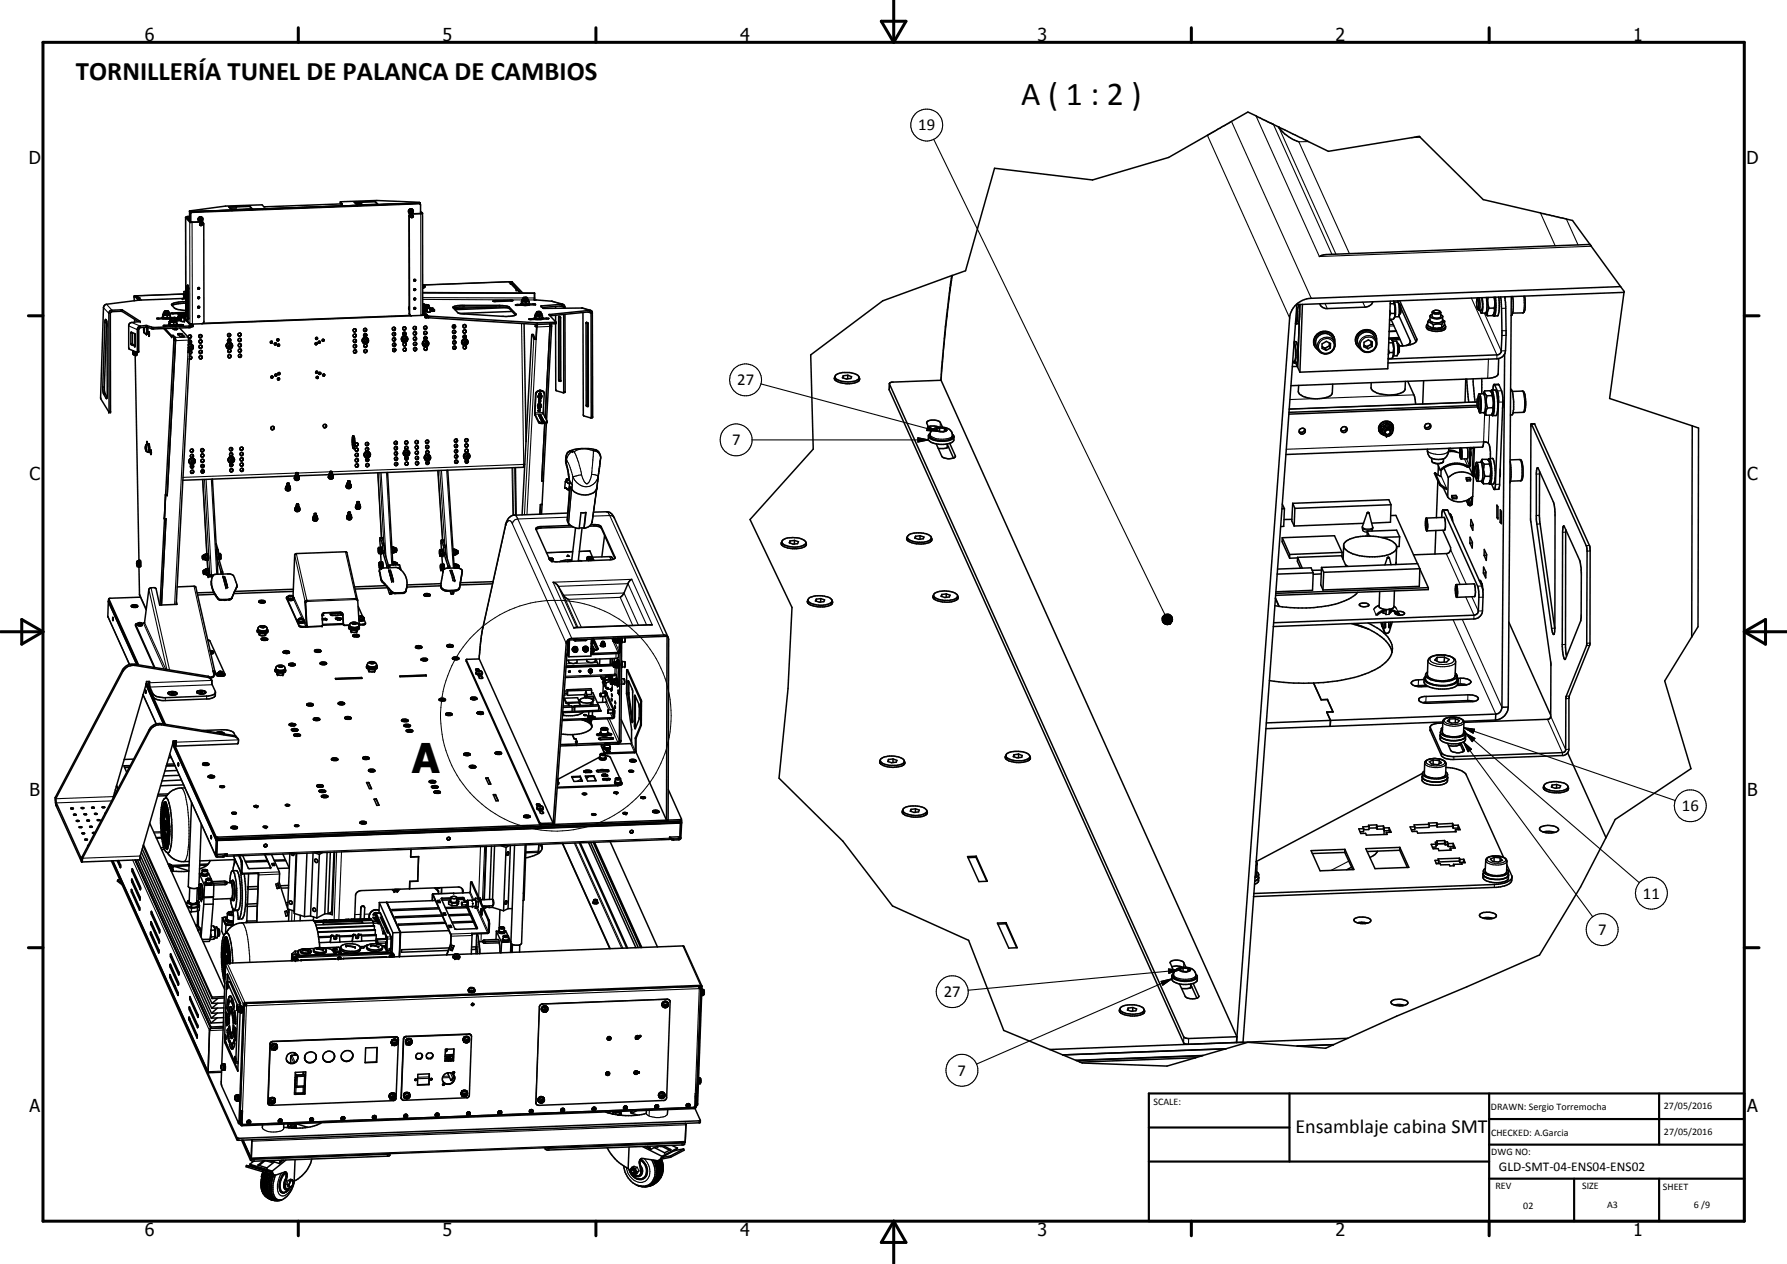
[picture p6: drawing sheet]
<svg xmlns="http://www.w3.org/2000/svg" width="420mm" height="297mm" viewBox="0 0 420 297" stroke-linecap="round" stroke-linejoin="round" font-family="sans-serif">
<defs><g id="words">
<text font-size="9.6" x="96.8" y="181.6">A</text>
<text font-size="7.9" x="240.1" y="24.7">A ( 1 : 2 )</text>
<text font-size="6.3" x="17.9" y="18.8">TORNILLERÍA TUNEL DE PALANCA DE CAMBIOS</text>
<text font-size="4.7" x="304.6" y="266.2">Ensamblaje cabina SMT</text>
<g font-size="4.2">
<text x="34" y="9.6">6</text>
<text x="104" y="9.6">5</text>
<text x="174" y="9.6">4</text>
<text x="244" y="9.6">3</text>
<text x="314" y="9.6">2</text>
<text x="384" y="9.6">1</text>
<text x="6.8" y="38.7">D</text>
<text x="410.6" y="38.7">D</text>
<text x="7" y="112.9">C</text>
<text x="410.8" y="112.9">C</text>
<text x="7" y="187.1">B</text>
<text x="410.8" y="187.1">B</text>
<text x="7" y="261.4">A</text>
<text x="410.8" y="261.4">A</text>
<text x="34" y="290.4">6</text>
<text x="104" y="290.4">5</text>
<text x="174" y="290.4">4</text>
<text x="244" y="290.4">3</text>
<text x="314" y="290.4">2</text>
<text x="384" y="290.4">1</text>
</g>
<g font-size="3.9">
<text x="215.9" y="30.6">19</text>
<text x="173.3" y="90.6">27</text>
<text x="172.1" y="104.6">7</text>
<text x="395.4" y="190.6">16</text>
<text x="386.3" y="211.2">11</text>
<text x="375.7" y="219.7">7</text>
<text x="221.9" y="234.3">27</text>
<text x="225.2" y="252.8">7</text>
</g>
<text font-size="3.1" x="352.4" y="275.2">GLD-SMT-04-ENS04-ENS02</text>
<g font-size="2.4">
<text x="271.2" y="259.7">SCALE:</text>
<text x="350.6" y="260.8">DRAWN: Sergio Torremocha</text>
<text x="391.2" y="260.6">27/05/2016</text>
<text x="350.6" y="267">CHECKED: A.Garcia</text>
<text x="391.2" y="266.7">27/05/2016</text>
<text x="350.6" y="271.4">DWG NO:</text>
<text x="351.6" y="279.3">REV</text>
<text x="372" y="279.4">SIZE</text>
<text x="391" y="279.6">SHEET</text>
<text x="358.1" y="284.1">02</text>
<text x="377.9" y="283.8">A3</text>
<text x="398.3" y="283.8">6 /9</text>
</g>
</g></defs>
<g fill="none" stroke="#000" stroke-width=".35">
<path d="M300.6 29.8l-7.2-3.5-18.6 10.7-17.9 5.3-23.1-2.8-6.8 24.1-3.2 1.2M300.6 29.8l.1 .1M300.7 29.9l11.6 5.7 21.4-3.6 15 14.9 21 4.9 4.1 5.6M300.7 29.9a9.2 9.2 0 0 0 4.7 3.4M43.6 51.1l1.1 1.1h2.7M43.6 51.1l.1 18v-1.8l.4 .6v7l-.8 .2M43.9 50.9v.2M43.9 51.1h-.3M43.9 51.1l.8 .9M43.9 50.9l.6 .6M44 50.9l.5 .6M44.1 50.9h-.2"/>
<path d="M44.6 49.6l-.1 1.9M44.6 49.6l.4 .1M44.6 50.9h-.5M44.6 50.8l-.5 .1M44.6 49.7l.1 .1M44.7 49.8h.1M44.7 49.8v2.2M44.7 52l.2 .2M46.6 51.4l.1 .3M47 51.1l-.3 .3v.3M47.2 51l.3 .2a.5 .5 0 0 1-.1 .7 .5 .5 0 0 1-.7-.2M47.2 51l-.6 .4"/>
<path d="M47.2 51l.3 .2M47.2 51.4l.1 .2M47.3 51.4h-.3v.2h.3M47.3 51.6h-.2M47.4 52.1l.3 .1M47.4 52.2h.3M47.4 52.5l.1 .1M47.5 52.6l.1 .1M47.5 52.5l.1 .1M47.5 52.5a.32 .32 0 0 0-.4 0 .32 .32 0 0 0 0 .5h.3l.1-.3M47.6 52.7l-.2 .3-.4-.1M47.7 52.2l.2 .4 .1 23-.3 .4"/>
<path d="M47.7 52.2l.1 .1M55.6 48.6l-.1 .3h-1.4M58.7 48.4l.6 .7h-.1M58.7 48.4l-4.9 .2 .8 .7M58.7 48.5l.5 .6M58.7 48.4v.1M58.7 48.5l-4.8 .2M59.2 49.1l-4.7 .2M80 47.4l8.6-.3 10 .4 .1 .2-.2 .1M80 47.4v.5M80 47.4l.4 .5-18.1 .7h-.3l-.4-.5-8.6 .3-8.4 1.2M80.1 47.6l.3 .3"/>
<path d="M85.1 47.5l-.1 .3h-1.4M88.2 47.3l.6 .7h-.1M88.2 47.3l-4.9 .2 .8 .7M88.2 47.4l.5 .6M88.2 47.3v.1M88.2 47.4l-4.8 .2M88.6 47.9v.1M88.7 48l-4.7 .2M96.4 49.7l.2 .1M96.5 49.1l-.2 .1M96.6 49.8h.1M96.6 51.1h.1"/>
<path d="M96.7 49.1l.3 .2M96.7 49.7l-.1-.3-.2 .3M96.7 49.7l-.1 .1M97 50.6l.2 .3-.2 .2h-.3M97 50.6l-.4 .1 .1 .4M97.1 50.6v.4l-.4 .1M98.7 47.8l.1 .1M98.8 47.9l.1 2.3M98.8 47.9l-53.9 2.1v2.2l2.5-.1M98.8 47.9v-.2l-54.1 2.1M98.9 49.7l.4 .4M98.9 50.2h-2.2l-.3 .1-.2 .5 .1 23"/>
<path d="M98.9 49.9l.2 .2-.2 .1M99.3 50.1l.1 23.9-2.9 .1M99.3 50.1l-2.6 .2-.4 .2-.1 .3 .1 22.9M373.8 57.4l7.2 10M373.8 57.4l-62 2.4-1.6 .5M24.8 75.1l.2 .1 .2 1v16.9l-.2 .6-.6-1.1-.2-1.1zM25 75.4l-.5 16.3 .2 .8 .5 .8M30.8 78.1l.9 .3 .1 .2-.1 2.8-.9-.5zM31.1 78.2v2.7l.7 .3M31.6 69.6l.9 1M31.7 75.1v.6M31.7 78.4v2.8"/>
<path d="M32.2 69.7l.4 .4M32.2 69.5v.3M32.2 69.5l.4 .5M32.5 75.6l-3.8-2.4h-2.4l-.4 .4 .1 23.2h-.4M32.6 70.1h-.1M32.6 70h.1M32.6 77.4v5.3l-.4 .1M32.6 70h.2M32.6 77.4l-.3 .1M32.8 70l-.2 .1M32.9 70.5l-.9-.9h-.4v1.1M33 76.6v.3"/>
<path d="M33 76.6l-.5 .3-.2 .4-.1 5.5M33.8 77.3a.75 .75 0 0 0 .6 1.1l.1-.1M33.8 77.3l.1 .6-.1-.3h.1M33.9 76.9l-.1 .4M34.4 78.4v.1M34.5 78.3l-.1 .2M34.6 77.4l-.1-.5v1.4M34.6 77.9l-.1 .4M34.7 76.9v1.4v.2h-.3M35 77.9l.1 1.1zM35 78h.1M38.1 74.7l-1.2 .2 2.6 .1 .6-.2"/>
<path d="M38.1 74.8h.1M38.2 74.8l.2 .1M38.2 74.6l.8 .2 1.1-.2M38.3 74l.1 .2M38.3 74l.1 .6M38.3 74.5l-.2 .3M38.4 74.6h.9M38.4 74.6h.1M38.4 74.6l1.2 .1M38.4 73.9l-.1 .1M38.4 73.6v.4h.3M38.4 74.2v.4"/>
<path d="M38.6 77.2l1.7 1.9v-.2M38.6 73.2h1.1M38.6 73.5l-.2 .1M38.7 74l1.3 .1M38.7 74.1l-.3 .1M38.8 73.1l-.2 .5 .4 .1 .7-.1-.2-.5M38.8 73.2h.1M38.8 73.1v.1M38.8 73.1h.7M38.8 77.2l1.5 1.7M38.9 74.1l.4 .1M39.3 74.2v.4"/>
<path d="M39.5 73.1l-.7 .1M39.7 73.5l.1 .1M39.7 74.1l-.4 .1M39.7 76.4l-1.3 .2h1.8M39.8 75.6l.2 .6M39.8 76.1l-.1 .4h.2h1.5M39.8 75.6h.1M39.8 73.6h.1M39.9 73.9l-.3 .1M39.9 73.6l-.6 .1-.9-.1M39.9 73.9l.1 .2M39.9 75.6l.1 .2"/>
<path d="M39.9 73.6v.3M39.9 76.2l.2 .1M40 75.8v.4M40 75.2l.4 .2 1-.2M40 76.2l.2 .1M40 75.5l-.2 .1M40 74.1v.4M40 74.5l-.7 .1M40 74.5l.2 .1M40 74.5l-.3 .2M40.1 74.8h.1M40.2 75.1l-.2 .1v.4l.8 .2"/>
<path d="M40.2 74.6v.6l.2 .1 .8-.1v-.4M40.2 74.8h1M40.2 74.7h1.2M40.2 74.6h-.1M40.2 76.3h.2M40.3 74.7l-.1 .1M40.3 78.9l.5 .5 .1 .7-2.2 41.8M40.3 78.9h.4M40.4 71.8a3.5 3.5 0 0 0 3.3 1.1M40.5 77.1l.3 .3 .7-.1v.2M40.6 77.2l.7-.1 .3 .3M40.7 78.8v.1"/>
<path d="M40.7 78.9l.5 .4M40.7 78.8l-.4 .1M40.7 78.8l.5 .5M40.8 76.2l.4 .1M40.8 76.2l-.2 .1M40.8 75.8v.4M41 74.7l-.7 .1h.8M41 74.7l.2 .1M41.2 75l.2 .2M41.2 79.3l.1 .8-2 36.2h-.4M41.2 75.1h.1M41.3 76.2v.1"/>
<path d="M41.3 76.2l-.2 .1M41.4 75.2l-.1 .4-1.3 .2M41.4 75.5l.2 .2M41.5 77.1l.2 .3h-.9M41.6 75h.4zM41.6 76.1l.1 .1M41.6 75.7l-.8 .1M41.6 76.1l-.3 .1M41.6 75.7v.4M41.7 76.2l-.5 .2-1.5-.2M41.7 76.3l1.4 .1-1.7 .1M41.7 76.4l-.3 .1"/>
<path d="M41.7 76.2v.2M41.8 74.8h.1M41.9 74.5v.2M41.9 74.5h.2M41.9 74.7h-.9M41.9 78.4h.8l.6 .6-.9 .1zM41.9 74.7h.1M41.9 74.5h.1M41.9 75h.1M41.9 74.8l.7 .1-.2 .1 .2-.1M41.9 74.7l-.1 .1M41.9 74.8l.1 .1"/>
<path d="M41.9 74.7l.2 .1M41.9 78.7h.8l.5 .5M41.9 74.7l.1 .1M41.9 73.9h.1M42 74.3h.5M42.1 74l.1 .3h.2v-.3M42.1 74h.3M42.1 73.9h.1M42.1 74.5h1.1M42.1 74.2l-.1 .1M42.1 74.5l-.2 .1M42.1 74.5l.2 .1"/>
<path d="M42.2 73.8l-.1 .1M42.2 74.9v.1M42.2 77.1l2.1 2.1-.1 3.6 .4-.1-.4-1M42.2 73.9v.1M42.3 73.9l.1 .1M42.3 74.8h.1M42.3 74.8h-.1M42.3 74.6v.2M42.4 74h-.3M42.4 74h.1M42.4 73.8l.1 .1M42.4 74.3h.1"/>
<path d="M42.4 74.5l-.1 .1M42.4 74.5l.9 .1M42.4 73.9h.1M42.4 74.8h.1M42.5 74.8h-1.1h.4M42.5 74.3v.2M42.6 74.8h-.1M42.6 75.1l-1.3 .1M42.6 75.4h-1.2M42.7 74.5v-.7h-.7l-.1 1M42.7 73.9h-.7M42.8 74.1h.4"/>
<path d="M42.8 74.3l-.1 .1h.6M43.1 74v.1M43.2 74.5h.1M43.2 74.5h-.5M43.2 74.3l.5 .1M43.2 73.7v.7M43.2 74.5v.1M43.2 73.7l.1 .1M43.2 69.3v.3M43.2 74.4h.1M43.3 69.3v.3l.1-.2M43.3 73.7l.1 .1-.1 .3"/>
<path d="M43.3 68.6v1.5a104.1 104.1 0 0 0-18.3 1.4 .8 .8 0 0 0-.7 .8l-.6 21.3 1.9 3.2M43.3 69.1l-11.1 .4M43.3 73.7v.4v-.3M43.3 68.6h.3M43.3 73.7h-.1M43.3 69.3h.1M43.3 74.3v.1M43.3 74.4v1.1l-.2 .1-.5-.1v-1M43.3 79.1h.1M43.3 69.6l.1 .2M43.3 74.8l.2 .1h-.2M43.3 74.6l.1 .2"/>
<path d="M43.3 69.2v.1M43.3 69.2l.1 .6M43.3 69.2h.2M43.4 73.6v.6h.2l-.1-.6M43.4 74.1h-.6v.3M43.4 73.6h.1M43.4 73.6l-.1 .1M43.5 69.2h.1M43.5 69.7l.1 .1M43.6 73.5l-.1 .1M43.6 69.8h.2M43.6 74.1v.2"/>
<path d="M43.6 74.2v.1M43.6 73.5l.1 .1M43.6 69.7l-.2 .1M43.6 69.1l-.1 .1M43.6 69.7l.1 .1M43.6 73.8l.1 .2M43.6 68.5l-.3 .1M43.6 69.3l.1 .1M43.7 73.4l-3.5 .3h3.1M43.7 70.9l-1.4 .1a2.47 2.47 0 0 0-2 .6l.1 .2M43.7 73.6h.1M43.7 74.4l-.2 .2-.8-.1"/>
<path d="M43.7 71.2l-2.1 .2-1.1 .4M43.7 73.4v-3.6v3.6M43.7 74.3v.1M43.7 73.6l-.1 .2M43.7 69.4l-.1 .1M43.7 69.4h.1M43.7 67.3h.3l.4 .3v7.2l-.3 .5-.8 .1M43.7 74h.2M43.7 74v.1M43.8 73.4l.1 .3-.1-.1M43.8 73.4l-.2 .1M43.8 75.3l.7 .8"/>
<path d="M43.8 75.4h.2M43.8 69.1h-.2v.7M43.8 69.1v.1M43.8 69.2l.1 .5M43.8 69l.1 .3M43.8 69l.2 .1-.1 .8M43.8 73.4v.1M43.8 69.2v.2M43.8 69.8l.1 .1M43.8 73.5v.1M43.8 73.4h.1M43.8 69v.1"/>
<path d="M43.8 69.8h-.2M43.8 69.4l.1 .1M43.9 72.2v.4zM43.9 74.1v.2M43.9 70v.4zM43.9 70.7v.4M43.9 71.4v.5zM43.9 72.9v.4zM43.9 73.4v.7M43.9 69.9h.1M43.9 74.1l-.3 .2M43.9 75.5h.2"/>
<path d="M43.9 73.3h.1M43.9 70.7h.1M43.9 71.1h.1M43.9 69.7l-.1 .1M43.9 68.1v-.4v.5M43.9 68.5v.4M43.9 69.7v.2M43.9 73.4v.9M43.9 68.6v.2M43.9 68.9h.1M43.9 68.2h.1M44 75.3l.7 .8"/>
<path d="M44.1 67l.1 .4zM44.2 75.8h.2M44.5 76.1h.2M44.5 76.1h.7l.2 .3M44.7 76.1h.1M44.8 76.6l-9.2 .3a3.3 3.3 0 0 0-2.6-.3M44.8 78.7l.2 .3-.1 .2-.5 .2M45.4 76.4l-.6 .1v.4l-.2 .1-8.9 .3a3.5 3.5 0 0 0-2.9-.3l-.2 .4M45.4 76.4v.4h-.6M46.5 72.1l.2-.1 .2 .2-.3 .2zM46.6 67.9h.3l-.1-.3-.3 .1 .1 .2h.2M46.6 74.5l.2 .1"/>
<path d="M46.6 69.8h.3l-.1 .3h-.3zM46.6 74.2l.1 .4M46.6 70.1h.2M46.6 74.2v.3M46.7 74.2l.1 .3 .1-.1-.3-.2M46.8 72.3l-.1 .1M46.9 67.6v.1M46.9 72v.2M46.9 69.8v.1M46.9 74.2v.3h-.3M46.9 70l-.1 .1M46.9 79.3h.1"/>
<path d="M46.9 72.2v.1M47.3 79.9l.2 .5-.5 .2-.2-.5 .2-.2 .4 .1M47.4 78.8v.4l-.3 .1M47.7 76l-.3 .1M53.5 80h.7M53.5 79.9l.7 .1M53.6 79.8l.4-.2 .3 .2v.3a.38 .38 0 0 1-.6 .2 .38 .38 0 0 1-.1-.5zM54 79.6l.2 .4M54 78.4l.1 .1M54.1 78.5l-.2-.1-.4 .2 .1 .4M54.1 78.5v.4l-.5 .1M54.1 78.5l.2 .2-.2 .3h-.5"/>
<path d="M56.5 78.3a.38 .38 0 0 1 .1 .5 .38 .38 0 0 1-.5 .2M56.5 79.5l.1 .2M56.6 79.7l.1 .2-.2 .3h-.4M65.4 79.6l.2 .2M65.4 79.6l-.3 .2 .1 .3M65.4 79.6l.1 .2M65.5 79.8l-.3 .3M65.6 79.8l-.2 .3h-.2M74.2 79.4l.3-.1 .1 .4-.3 .1zM74.5 79.3l.1 .2M74.6 79.5l-.4 .2M76.1 79.8h.1"/>
<path d="M76.1 79.8l-.1 .3h-.2M83.1 77.9l.3 .1M83.5 77.3h-.3l-.2 .2 .1 .4 .3 .1M83.5 77.3h.1M83.6 77.3l.1 .2-.3 .5M83.6 79.8l.1 .5-.5 .1M83.6 78.5l.1 .1M83.7 78.6l-.1 .4-.4 .2M83.7 77.5v.3l-.3 .2M85.7 78.5l.1 .2M85.8 79.3l-.5 .3-.1 .4 .2 .6M86 79.3a.75 .75 0 0 1 .6 1 .75 .75 0 0 1-1.1 .4"/>
<path d="M86.1 78.7v-.3l.1 .3M86.1 79.8l.1 .3M86.1 77.3v.5l-.4 .1a.38 .38 0 0 1-.2-.6 .38 .38 0 0 1 .6 0v.4l-.5 .2M86.1 79.8h-.3l-.1 .3 .2 .2h.2M86.1 79.8l.2 .3M86.2 78.7v.1M86.2 78.8l-.3 .3h-.3M86.2 78.7l-.7 .1 .7-.1M86.3 79.5h.1M86.3 79.4a.74 .74 0 0 0-1 .3 .74 .74 0 0 0 .2 1M92.4 77.6h.1M92.4 78.8l.3 .1"/>
<path d="M92.7 76.9l-.5 .2 .3 .5M92.7 76.9l.3 .2M92.7 78.2h.1M92.7 78.2l.2 .2M92.7 78.2l.1 .6M92.8 79.4l-.5 .2v.3l.2 .2h.3l.2-.2-.1-.4M92.8 77l.2 .4-.5 .2M92.8 78.1l.2 .6-.4 .2M92.8 79.4v.7M92.8 78.1l.1 .2-.1 .5M92.8 79.4l.1 .1M92.8 78.1h-.3l-.3 .4 .4 .4"/>
<path d="M92.8 78.8l-.1 .1M92.9 77.2v.3l-.4 .1M92.9 79.5v.4l-.2 .2M94.7 78.4h.7M95.2 76.8l.1 .5-.5 .2M95.2 79a.75 .75 0 0 0-.8 .8 .75 .75 0 0 0 1.1 .5M95.3 78.1l.1 .4M95.3 79h.2M95.3 79.9l.1 .1M95.3 79.9l-.2 .1M95.3 79.5l.1 .1M95.4 79.5h-.3l-.2 .3 .2 .2h.3"/>
<path d="M95.4 79.5l.1 .3-.1 .2M95.4 78.5l-.4 .3M95.5 79.7l-.2 .2M96.2 72.1l-.1 .3 .1 .4M96.3 73.8l.1 .2M96.3 73.7l.1 .3M96.4 74l.1 .1M96.5 74.1l-48.8 1.9M96.7 74.2l-51.5 2M97.3 68.2l.1-.3h.2l.1 .3M97.3 72.4l.3-.1 .1 .3-.2 .1zM97.3 66h.1"/>
<path d="M97.3 68.2h.1M97.4 65.7h.3l-.1 .3h-.2zM97.4 72.6h.2M97.4 70.4h.2M97.4 70.4l-.1-.3 .2-.1 .2 .1-.1 .3M97.6 70.4h-.2M97.6 65.7l.1 .1M97.6 68.2h-.1M97.7 70.1v.1M97.7 67.9v.1M97.7 72.3v.1M97.7 76.8a.37 .37 0 0 1 .1 .4 .37 .37 0 0 1-.5 .2"/>
<path d="M97.7 65.9l-.2 .1M97.7 70.3l-.1 .1M97.7 68.1l-.4 .1M97.7 78l.1 .5-.5 .2M97.7 79.2l.1 .6-.4 .1M99.4 71.5h.3v1M99.4 73.4h.1M99.4 74h.7M99.4 66.9l.1 .2M99.4 68.8l26.3 .1M99.4 68.7l26.3 .2M99.4 72.5h.4"/>
<path d="M99.4 72.9h1M99.4 72.1h.1M99.4 67.1h.1M99.4 71.4h.1M99.4 67.7h.1M99.4 67.5h.1M99.5 71.4v.7M99.5 67.7h.1M99.5 71.4l.1 .5h-.2M99.5 72.1h.1M99.5 67.1v.1M99.5 67.5v.1"/>
<path d="M99.5 67.4v.1M99.5 72.1h.2M99.5 67.6v.1M99.6 79.4h.8M99.7 67.1v.5h-.2M99.7 71.5h.1M99.7 73.2l.7 .8h-.5M99.7 67.1h-.2v.5M99.7 77.3h.2M99.7 67.5h.1M99.7 67.1h.1M99.8 72.8h.6h-.2"/>
<path d="M99.8 67.1l.1 .1M99.8 72.4h.6M99.8 79.2l.1 .2M99.8 67.5h.1M99.8 71.5v.1M99.8 72.4l.1 .3M99.8 71.5l.1 .1M99.8 73.7h-.4M99.9 71.6h.5M99.9 71.7h.5M99.9 67.2v.3M99.9 71.6v.3"/>
<path d="M99.9 71.6h.4M99.9 72.5l.4 .1M99.9 71.9h-.2M99.9 71.7v.1M99.9 67.4l-.1 .1M99.9 72.7l-.1 .1 .6 .1M99.9 74.1l.4 .2 26 1.6 4.4-.2M99.9 72.7l.2 .1M99.9 74v.4l.2 .3 26.2 1.5 4.4-.1v-.4M99.9 79.4l-.3 .1M99.9 72.2h.6M99.9 72.4h-.1"/>
<path d="M99.9 74.1h-.9M100 72.2l-.1 .5M100 71.9h.4zM100 72v.3M100 71.9h.3l.1 .4M100.1 76.7l.3 .1v.3l-.5 .2M100.2 79.1l.2 .3M100.2 77.9l.2 .2M100.2 76.8v.4l-.3 .1M100.2 79.2v.2M100.2 76.7a.37 .37 0 0 0-.5 .1 .37 .37 0 0 0 .2 .5M100.3 79.2l-.4-.1-.3 .4"/>
<path d="M100.3 72.7h.1M100.3 72.6v.1M100.3 71.7h-.3M100.3 72.7l-.2 .1M100.3 78.1v.3l-.4 .2M100.3 71.6v.1M100.3 78.1l-.2-.2-.4 .1-.1 .4 .3 .2M100.4 78.1l-.1 .4-.4 .1M100.4 79.4l-.2 .4h-.4M100.4 79.3a.38 .38 0 0 1-.3 .6 .38 .38 0 0 1-.5-.4M100.4 79.4h-.5M100.4 72.2h.1"/>
<path d="M100.4 72.4v.9l.2 .1 .5-.1v-.9M100.4 73.2h-1l.7 .8M100.4 72.4h.7M100.4 71.6h.1M100.4 72.5l-.1 .1M100.4 71.6v.1M100.5 71.8h.4M100.5 71.7v.4h.2M100.5 72.2l.1 .2M100.5 72l-.1 .1h.2M100.5 71.8h.3M100.5 71.8h.1"/>
<path d="M100.6 72.3h-.1M100.8 71.8h-.1M100.8 71.8h.1M100.9 72v.1M100.9 71.8v.3M100.9 72.3l.1 .1M100.9 72.3h.1M100.9 72.4h-.1M101 72.1v.2M101 72.1h-.3M101.1 72.4h.7l.3 .4M101.1 72.4h.1"/>
<path d="M101.1 72.6h.4h-.4M101.2 72.7l.4 .1zM101.2 72.7h.1M102.1 72.9h-1M102.1 72.8v.3l-1 .1M106.4 76.6h.3M106.5 76.5h.5v.4l-.2 .2-.4-.2zM106.5 72.2l.4-.2 1.5-.2h9.7l1.6 .3 1.6 1.7a1.34 1.34 0 0 1-1.5 .5l-11.5-.6-.6-.2zM106.5 76.5l.2 .1M106.6 72.4l1.4-.3 10.5 .1 1.2 .3 1.5 1.5M106.7 76.6l.3 .2M106.9 78.9a.39 .39 0 0 1 .2 .5 .39 .39 0 0 1-.6 .1v-.5l.5-.1v.6h-.5"/>
<path d="M106.9 76.4l.1 .1M106.9 78.9l.2 .1M106.9 78.9v.6M107 77.6a.39 .39 0 0 1 .1 .7 .39 .39 0 0 1-.7-.2 .39 .39 0 0 1 .4-.5l.3 .3v.2l-.2 .3h-.3M107 76.5l.1 .3-.1 .2h-.5M108.8 79.8l-.3 .5 .3 .6M108.9 79l.6 .1M108.9 79.1l.6 .1M109.4 79.7l-.6 .1M109.4 76.3l.1 .5-.5 .2M109.4 78.8l.2 .5-.5 .2M109.4 77.6l.1 .5-.5 .1"/>
<path d="M109.5 79.7a.75 .75 0 0 1 .4 1.1 .75 .75 0 0 1-1.2 .1M109.5 79.2l-.1 .2-.3 .1M109.5 79.2a.36 .36 0 0 0-.3-.4 .36 .36 0 0 0-.4 .3 .36 .36 0 0 0 .3 .4M109.6 79.7l-.3-.1-.5 .2M109.7 79.8h.1M109.7 79.8v.1M115.9 70.8l4.7-.2-.3 .1zM115.9 70.8h.1M116.8 72.1l-10.1 .4M119.2 72.3l-12.2 .5M120 66.7h.2M120 66.2h.4l2.5 2.6"/>
<path d="M120 66.2v.2M120 66.2l2.5 2.6M120.1 66.7l1.5 1.4M120.2 66.7l-.5-.5-20.3 .8M120.2 66.7h.1M120.3 73.2l-12.3 .5M121.2 71.7h1.6M121.2 71.6v.1M121.4 68.1h.2M121.6 68.1l.6 .7M122.5 71.4l.8 .2 1.2-.2M122.5 71.5l-1.3 .2"/>
<path d="M122.6 71.3l-.1 .3 .3 .1M122.6 70.8l.2 .2M122.6 70.8l.1 .6M122.7 71.4l1 .1M122.7 71.4h.1M122.8 70.4l.2 .1 1.2-.1M122.8 70.7l.8 .3M122.8 70.4v.3M122.8 70.7l-.2 .1M122.8 71.4l.6 .1 .8-.1M122.8 71v.4M123 70.1h1"/>
<path d="M123 70.3l-.2 .1M123.1 70h.8M123.1 69.9v.1M123.1 69.9h.8l.1 .5h-1zM123.2 76.1l.5 27.7M123.6 71l.1 .5M123.9 70.9l-.3 .1M123.9 69.9v.1M124 70.3l.2 .1M124.2 71.4l-.5 .1M124.2 70.7l-.2 .1M124.2 70.4v.3"/>
<path d="M124.2 70.7l.2 .2M124.4 71.3v.4M124.4 71.7h-1.6M124.4 70.9l-1.6 .1M124.4 70.9v.4l-.2 .1M124.5 71.5a1.46 1.46 0 0 1 1.4 0l-1.5 .2M125.1 78.6l.4 .9 .6 .3M125.6 74.7l.7 .2 1.4-.2M125.6 74.8l-1.2 .3h1.5M125.6 74.7v.2l.3 .2M125.7 70.3l-.1 .2h.4a16.3 16.3 0 0 1 6.4 1M125.7 68.9v1.6"/>
<path d="M125.8 79.5l.2 .1M125.8 79.5l-.4-.8-.4-.1-2.2 42.4M125.8 74.1l.1 .2M125.8 74.1v.6M125.8 79.5h.1M125.8 74.7l.3 .1M125.8 74.6l-.2 .1M125.8 74.7h.1M125.8 76.2v.5l.4 .1M125.9 74.3v.4M125.9 74.3h.9M125.9 74.7l.3 .1"/>
<path d="M125.9 74l-.1 .1M126 76.2l.1 .1M126 79.6l.1 .2M126.1 73.4h1.1M126.1 76.3v.1M126.1 73.7h-.2v.4M126.1 76.4l.1 .1M126.2 76.2v.3M126.2 76.5v.3M126.2 74.8h.2M126.2 76.7l-.2 2.9M126.2 76.8l-.1 3"/>
<path d="M126.3 73.3h.7M126.3 73.3l.2-.1 .5 .1M126.3 73.3l-.1 .5h.9M126.8 74.3v.5h-.2M127 73.3l.2 .4M127.2 74.8h-1M127.2 73.7l-.1 .1M127.2 73.7h.2M127.4 73.7l-.7 .2-.8-.1M127.4 73.7v.3M127.4 74l-.6 .2-.9-.1M127.4 74h.1"/>
<path d="M127.4 74l.1 .1M127.5 74.1v.1M127.5 74.2v.5M127.5 74.7l-.4 .1M127.5 74.6l.2 .1M127.5 74.2l-.7 .1M127.5 74.7l-.3 .1M127.7 74.8h1.4l-1.5 .2M127.7 74.7l-.1 .3-.4 .1h-1.3M128.9 74.8h.1M129.3 76.1l-1.1 22M129.6 76.1l-1.1 22.6"/>
<path d="M130.6 75.7h.1M130.6 76.1l.1 15.5 .1 .2 1.6 .5M130.6 72v.4M130.6 74.1v1.5M131.6 74.4v14.8l.2 .3M131.7 74.4h-.4v15l.2 .2 .4-.1M131.7 74.4l.1 .2 .1 14.9M132.1 71.5l.5 .2 .2 .5M132.1 71.5l-4.9 .4 .6 .6 9.2-.1 1.9 .5M132.1 71.9l-4.6 .4M132.1 71.9l.4 .3M132.1 71.5v.4"/>
<path d="M132.5 72.2v.2M132.5 73.9v18.3l-.1 .1M132.8 73.9l.1 18.2-.5 .2M132.8 72.2h-.3M132.8 72.2v.2M137.1 73.4v24.2l.2 .1 1.7 .5M138.1 75.8l-.3 .1v19.4l.2 .2h.3M138.1 75.8l.2 .3v19.4M138.1 75.8v19.5l.2 .2M138.6 72.9l-9.5 1 1.6 1.8M138.6 72.9l.5 .2 .2 .3v24.8M138.6 73.3l-9.2 .9"/>
<path d="M138.6 73.3l.4 .1v24.8M138.6 72.9v.4M223.8 64.8l-16.3 5.9-16.9 12.7 .6 22.1-14.9 16.6 9.9 20.6-.9 19.1-2.1 21.1 15 14.8 11.6 15.2 17.9 8.1 8.3 21.1 10.8 4.5M223.8 64.8l-1.5 12-1.1 12.6M304.6 76l.1 .1M304.9 72.3l.1 2.2a1.16 1.16 0 0 1-.4 1.2M304.9 72l.2 2.1-.1 1.5-.3 .5M305.3 71.6l.2 1.2v2.3l-.2 1h-.6M305.6 71.5l-.5 14.8M306.2 71.5l-.6 16M310.2 78.8a2.25 2.25 0 0 1 2.3-.2 2.25 2.25 0 0 1 1.3 1.9 2.16 2.16 0 0 1-1.3 2.5 2.16 2.16 0 0 1-2.7-.9 2.28 2.28 0 0 1 .4-3.3zM313.7 79.3a2.5 2.5 0 0 0-3.3-1.3 2.5 2.5 0 0 0-1.3 3.3"/>
<path d="M319.7 78.7a2.2 2.2 0 0 1 2.3-.6 2.2 2.2 0 0 1 1.5 1.8 2.11 2.11 0 0 1-1.7 2.9 2.01 2.01 0 0 1-2.1-1.1 2.39 2.39 0 0 1-.2-2.7zM322.8 70.9a2.21 2.21 0 0 1-1.8 1.3l-9.3 .3-.9-.4-.5-.7M323.5 78.9a2.51 2.51 0 0 0-3.3-1.2 2.51 2.51 0 0 0-1.3 3.3M326.8 73l.2 .7M326.8 71.4h1M326.9 70.8l-.6 15.9-20.7 .8M327 73.7h.9M327 73.7l-.2 .4M327.1 75.3h-.4M327.6 70.7l.3 .5 .2 1.2a3.4 3.4 0 0 1-.3 2.3M327.7 70.9l.1 .5M327.8 71.4l.2 .8-.1 1.5"/>
<path d="M327.8 71h.9l.2 .4M327.9 73.7v.6l-.3 .7-.9 .1h.4l2.7 6.2M328.3 77.8l-1.7 .1M328.3 77.9h-1.7M328.6 70.7l.4 .8M328.9 71.4l.1 .1M328.9 71.4v2.8l-.2 .2-.8 .1M328.9 74.2l2.7 6.1-.3 .6-.7 .3M329 73.9h.1M329 79.3l-2.5 .1M329 71.5l.2 1.1-.2 1.3M329 71.5a2.26 2.26 0 0 1 .3 1.9l-.3 .5"/>
<path d="M329 79.5l-2.5 .1h.5l.4 .5M329.1 70.7l4.1 9.1-.3 .5M329.2 79.8l-2 .1M329.3 72.3l3.6 8M335.4 76.5l.4 .6a4.9 4.9 0 0 0 3.7 .1l.4-.4M335.7 76.1l-.3 .4M335.7 75.6l.6 .2 .7 .5M335.7 75.6l-.1 .8 1 .6M336.2 75l-.5 .6M336.2 74.3l.1 1.2 1.1 .4 1.1-.1 .5-.2 .2-1.2M336.6 77l1 .2 1.1-.1M336.6 77h.4"/>
<path d="M336.8 73.9l-.6 .4a2.1 2.1 0 0 0 3 .1M336.8 73.4l-.1 .9M337 77l.9 .2M337 73.2h.1M337 76.3v.7M337 73.1l-.2 .3 .6 .4h.9l.4-.3M337 73.1l.2-.1a1.43 1.43 0 0 1 1.5 .4v.9M337 73.1v.1M338.5 73.2a1.01 1.01 0 0 1-1.5 0M338.6 77.1h-.4M338.7 74l.5 .4M339 77l-.3 .1"/>
<path d="M339 76.2l-1.2-.1-.8 .2M339 77l-.4 .1M339 76.2v.8M339.2 75.1l.5 .4M339.6 76.3a.77 .77 0 0 1-.2 1.3 4.1 4.1 0 0 1-3.9-.4l-.1-.7M339.7 75.5l-.7 .7M339.7 75.5l-.2 1-.5 .5M347.3 70.3l.2 .1 .1 1-.1 1.2-.2-.2-.1-1.2zM347.4 72.6l.3 .3M347.5 70l-.2 .2M347.7 72.9h.6M347.8 70l.2 1.3-.2 1.6"/>
<path d="M348.5 70v.2a7.1 7.1 0 0 1-.1 3.3v.1M349.2 73.6l.6 .6M349.5 69.9l.1 2.4-.2 1.1-1.1 .2-.3-.7M349.9 69.9l-.1 1.6 .3 .9M350.1 72.4l-.4 .9 .1 .9M351.1 74l.2 .3M351.2 69.8l.3 1.3-.2 1.3M351.3 72.4a2.07 2.07 0 0 1-.3 1.8h-1.2M351.3 72.4h-1.2M351.4 69.8l.2 1a5.3 5.3 0 0 1-.4 3M351.6 69.8l.1 1.6a5.1 5.1 0 0 1-.4 2.9M352.4 69.8l.1 3.5-.3 .9-.9 .1"/>
<path d="M352.8 69.8l.2 2.7 .1 6.4-.1 3.8-.6 .6-26 1.1M353.8 69.8l.2 2.2 .1 5.7-.1 4.7a2.1 2.1 0 0 1-2.1 1.9l-25.6 1M353.9 69.8v.2M355.3 69.7l-.7 96.5M355.7 69.7l.1 2.7a1.87 1.87 0 0 1-.5 1.7M358.5 69.6l.1 2.7-.2 1-.4 .2-2.3 .1M381 67.4l.9 1.1-.1 .2M381 67.4l-72.7 2.7a5.2 5.2 0 0 0-5.1 4.6l-12.5 170.3M381.8 68.7l-3.4 24.9 19.5 6.5M381.8 68.7l-76.9 2.9-12.6 173.3-1.6 .1M25.1 93.6h.1M31.2 82.8h.1"/>
<path d="M31.3 82.4v.8l.3 .2 .6 .1v-.7M31.3 82.5h.1M31.3 82.5v.6l-.1-.3M31.3 82.5l-.1 .3M31.7 83.4v.1M31.8 83.4l-.1 .1M31.8 83.5l.9 48.2M31.8 83.3l-.1 .1M31.8 82.8v-.2v.8M31.8 83.2v.2M31.8 83v.2M32 82.7v.4"/>
<path d="M32 83.1v.4zM32.2 82.8l-1.9-.9v-5.4l.4-.6 2.3-.4-4.3-2.7-2.8 .2-.3 .4v23.4M44.2 82.3l.2 .4h-.2M44.3 81.2a.66 .66 0 0 1 .7-.2 .66 .66 0 0 1 .4 .6M44.4 80.3h-.1M44.5 80v.3h.5h-.7M44.5 82.5h.4l.2 .3-.3 .4h-.2M44.5 83.7l.5 .1M44.6 82.6l-3.2 59.4M44.7 81.9h.2M44.9 80.9l-.6 .1 .3-.2 .6 .2 .3 .6M44.9 80.3v-.3l.1 .4-.3 .3h-.2l-.2-.3"/>
<path d="M44.9 83.7l.2 .2v.3l-.2 .2h-.4l.4-.1 .1-.5M44.9 82.5l.1 .3-.3 .4-.1-.1M44.9 80.1l-.2-.2-.4 .3M44.9 81.4l.1 .2M44.9 81.9h.1M44.9 80.9h.2M45 80.2l-.2 .4h-.4M45 81.6l.1 .1M45 81.6l-.1 .3M45.1 81.7l-.2-.3h-.2l-.2 .3 .2 .2h.2M45.1 81.7l-.2 .2M45.4 81.6a.65 .65 0 0 1-1 .6"/>
<path d="M45.5 81.6l-.4 .7h-.6M47.3 81.2l.2 .1-.1 .4-.5 .1M47.3 82.4l.1 .5-.5 .2M47.4 84.2v-.6v.5l-.3 .2M47.4 80v.4l-.5 .2M47.4 81.2v.5l-.5 .1M47.4 81.2h-.5l-.1 .3 .1 .3M47.4 82.5v.5M53.4 81.7l.1 .2M53.6 80.6l-.4 .4 .1 .6M53.6 80.6l-.4 .6M53.6 80.6l.4-.1 .3 .1"/>
<path d="M53.8 80.5l-.2 .1M53.8 82.8a.4 .4 0 0 1-.1-.6 .4 .4 0 0 1 .6 .1l-.1 .4-.3 .1M53.8 80.5l.6 .1M53.9 81.1l.3-.1 .1 .3-.1 .2h-.3l-.1-.2zM54.1 82.1l.1 .5-.5 .2M54.1 83.4l.2 .5-.2 .2h-.3M54.1 81l.2 .3M54.2 80l-.2 .3h-.3M54.3 81.3h.1M54.3 81.3l-.2 .2M54.4 80.6a.75 .75 0 0 1-.1 1.3 .75 .75 0 0 1-1.1-.5M56.5 80.8l.1 .1"/>
<path d="M56.6 82l.1 .4-.3 .3h-.3l-.1-.4a.37 .37 0 0 1 .5-.3 .37 .37 0 0 1 .2 .5 .37 .37 0 0 1-.5 .2M56.6 83.3l.2 .4-.3 .3h-.2a.36 .36 0 0 1-.3-.5 .36 .36 0 0 1 .5-.2 .36 .36 0 0 1 .2 .5l-.5 .1M56.6 80.9l-.1 .5h-.4M63.6 80.3a.26 .26 0 0 1 .4-.1 .26 .26 0 0 1 0 .4 .26 .26 0 0 1-.4 0zM63.9 80.2l.1 .3-.3 .1M64 88.4h-.2l-.1 .3 .3 .1 .2-.3M64 88.4h.1M64 88.4l.1 .3-.3 .1M64.6 88.3h.1M64.8 80.6l.1 .4h-.3M64.9 80.8l-.3 .2M64.9 87.9l.2 .2v.2h-.4"/>
<path d="M64.9 87.9h-.2l-.1 .4M65 87.9l.1 .2-.3 .2M65 80.8a.24 .24 0 0 0-.4-.2 .24 .24 0 0 0 0 .4M65.3 81l.3-.1 .1 .4h-.3zM65.3 88.9l.3-.1 .1 .3-.3 .2zM65.6 80.9v.4h-.3M65.6 88.8v.4h-.3M65.7 87.5l-.3 .2v.3M65.7 87.5l.1 .5h-.4M65.7 87.5v.4l-.3 .1M74.1 80.6l.3-.1 .2 .3-.4 .2zM74.2 80.9l.1 .1"/>
<path d="M74.5 80.5v.3l-.2 .2M74.5 87.2l.2 .3-.4 .2M74.5 87.2l.1 .3-.3 .2M74.5 87.2l-.3 .2 .1 .3M74.7 88.5l-.1 .4h-.2M74.8 80.3l.3-.1 .2 .3-.4 .1zM75.2 80.2v.1M75.2 80.3v.2l-.3 .1M75.3 87.5l.1 .4h-.4M75.3 87.5l-.3 .1v.4M75.3 87.5l.1 .3-.3 .2M76.2 87.9l.1 .1"/>
<path d="M76.3 88v.2l-.3 .1M76.6 99.7l.1 .6-.4 .2M83.2 81.1a.4 .4 0 0 1 .6 0 .4 .4 0 0 1-.1 .6 .4 .4 0 0 1-.6-.2zM83.6 82.3a.38 .38 0 0 1 .1 .5 .38 .38 0 0 1-.5 .1M83.6 81l.1 .5-.5 .2M85.5 80.6v.1M85.8 80.3h.3M86.1 82.2l.1 .1M86.2 82.2h-.4l-.3 .2 .2 .4h.4M86.2 82.2l-.1 .6M86.2 81v.4l-.5 .2M86.2 80.1h.1"/>
<path d="M86.2 80.1l-.1 .2M86.3 82.3l-.1 .5h-.4M86.3 80.1l-.2 .2M92.8 80.6v.7M92.8 81.9v.6M92.9 80.6l.1 .4-.2 .3h-.4M92.9 81.9a.38 .38 0 0 1 0 .5 .38 .38 0 0 1-.5 .1M94.8 80.3a.67 .67 0 0 1-.2-1 .67 .67 0 0 1 1.1 0 .67 .67 0 0 1-.2 1M94.9 80.6a.36 .36 0 0 1 .5 .1 .36 .36 0 0 1-.1 .5h-.4zM95.3 80.6l.1 .1M95.3 81.8l.2 .2a.38 .38 0 0 1-.2 .5 .38 .38 0 0 1-.5-.2 .38 .38 0 0 1 .2-.5l.4 .1M95.4 81.9l-.1 .5-.4 .1"/>
<path d="M95.5 80.8l-.1 .4-.4 .1M95.5 80.3a.75 .75 0 0 0 0-1.3 .75 .75 0 0 0-1.1 .6 .75 .75 0 0 0 1 .8M95.5 80.3h-.1M97.7 80.5l.2 .4-.3 .3M97.7 81.7l-.5 .2 .3 .5M97.7 81.7l.2 .1M97.8 81.7l.1 .2M97.9 81.8v.2M97.9 82v.2l-.4 .2M97.9 81.9v.4l-.4 .1M99.5 81.2l.2 .2M99.6 80.2l-.3 .5 .1 .4"/>
<path d="M99.7 80.1h.8M99.7 81.3h.1M99.8 80.1l-.2 .1M100 80l-.2 .1M100 81h.3M100.1 80l.3 .1M100.3 80.6l.1 .2M100.3 80.6h-.3l-.1 .2 .1 .3 .3-.1M100.3 80.9v.1M100.3 81.7v.4l-.4 .2M100.4 80.1h.1M100.4 80.8l-.1 .2"/>
<path d="M100.5 80.1a.76 .76 0 0 1 .1 1.1 .76 .76 0 0 1-1.1 .1 .76 .76 0 0 1 .1-1.1M106.6 82h.3M107 81.3l.2 .4-.4 .4M107 80.1l.1 .5-.4 .2M107 80.1l-.5 .1v.1v.3l.2 .2M107 81.3l-.5 .3 .2 .5M107 80.1l.1 .1M107 80.1v.7M107 81.3v.7M107.1 81.4v.5l-.2 .1M107.1 80.3v.4l-.4 .1M108.6 80.2l.1 .6"/>
<path d="M108.9 81h.1M109 80.9h.1M109.3 80.7h.2M109.5 81.3v.1M109.5 80.6v.1M109.5 80.2h-.2l-.2 .2 .2 .3M109.5 80.6l-.2 .1M109.5 80.2l.2 .2M109.5 81.4v.4l-.3 .2M109.6 80.4l-.1 .2M109.7 80.4l-.2 .3M125.8 97.3v.1"/>
<path d="M125.8 97.4l1 1.8 1.2 .1 .6-.2M126.4 95.2l.2 .6M126.6 93.3v.2M126.6 94.8l.1 .2M126.6 94.2v.2M126.6 97.5h.5l-.2 .1zM126.6 93.7l.4 .2 .2-.3-.4 .2M126.6 95.8l.1 .3h.2l.1-.3M126.6 94.7l.3 .1-.1-.1M126.6 93.7h.2M126.6 94.3l.1 .1M126.6 93.7l.2 .1"/>
<path d="M126.6 95.8l.3 .1M126.7 91.8l-.5 .2-.3 .5-.2 4.7 .9 2.1 .7 .2h.9l.4-.2v-.3l-.9-1.8 .2-5M126.7 93.5l-.1 .2M126.7 91.8h.7l.5 .4M126.7 93l.4-.1 .2 .6-.3 .1-.3-.1zM126.7 92.5h.4M126.7 97.7h.5zM126.7 94.6l.1 .1M126.7 95.5l.1 .2M126.8 94.7l-.2 .1M126.8 95.6h.1M126.8 92.4v.4"/>
<path d="M126.8 95.7v-.3l.3 .1-.1 .2M126.8 92.4h.4M126.8 95.7h.2M126.8 93.3l.1 .2M126.8 93.3l.3-.1v.3M126.9 97.9l.4 .1h-.4zM126.9 92.4v.1M126.9 93.3v.1M126.9 93.4v.1M126.9 92.5l.1 .1M126.9 93.5h.2M126.9 93.4h.2"/>
<path d="M126.9 96.3l-.4 .2M126.9 96.4l-.1 .2-.3-.1M126.9 95.6l.1 .1M127 96.4a.24 .24 0 0 1-.2 .3 .24 .24 0 0 1-.3-.2M127 96.4l-.2-.1-.3 .2M127 95.8l-.3 .3-.1-.1M127 94.7l.1 .2-.6 .3M127 95l.2 .2M127 94.7h-.3l-.1 .1M127 93.6l-.2 .1M127 94.7l-.4 .1M127 95.5l-.1 .1"/>
<path d="M127.1 94.1l.1 .1-.3 .3-.3-.1M127.1 94.1l-.5 .1M127.1 94.7l-.2 .2h-.3M127.1 94.1l-.4 .3M127.1 92.5l-.3 .1M127.1 94.1l-.2-.1-.3 .2M127.1 98.3l.4 .1zM127.1 93.4v.1M127.1 97.5h.1M127.2 92.5l-.2 .2-.3-.1 .2-.1M127.2 92.4l-.1 .4M127.2 92.4l-.1 .1"/>
<path d="M127.2 93.3l-.1 .1M127.2 98.3l-.3-.1 .5-.1-.1 .2M127.2 98.6h.5l-.4 .1zM127.2 91.7l-.5 .1M127.2 95.5l-.1-.3h-.5v.6M127.2 95.2h.1M127.2 95.2l-.4-.2-.4 .3M127.2 95.2l.1 .2a.58 .58 0 0 1-.7 .5M127.3 92.9l-.6-.1-.2 .2 .1 .3M127.3 92.9a.45 .45 0 0 0-.5 0 .45 .45 0 0 0-.2 .4M127.3 92.9l.1 .1M127.3 98.8h.5z"/>
<path d="M127.4 93l-.1 .3M127.4 99l.5 .1zM127.4 99l.1 .1M127.5 98.4h.1M127.7 98.6h.1M127.8 92.1a1.39 1.39 0 0 0-1.8 .4l-.2 4.8M127.9 92.2v.1M128.1 99.5l-.7 13.5h.4h-.4M128.5 99.4l-1 19.1M131.8 89.5h.1M138.2 95.4h.1M139.2 98.2h.1"/>
<path d="M139.2 98.2h-.3M196.3 88.5l-.1 .4a1.91 1.91 0 0 0 1.9 1.1l1.6 .2 1.5-.3 .5-.2M196.3 88.5v.5l.2 .5M196.5 88.2l.9-.5a5.5 5.5 0 0 1 3.5 .1 .92 .92 0 0 1 .8 .4 .92 .92 0 0 1 .1 1 5.2 5.2 0 0 1-5.4-.4zM198.3 88.3l-.1 .5M199.3 88.2l.9 .3-.1 .4-1.1 .2-.9-.3 .2-.5M199.3 88.2v.8M199.3 88.2l-1 .1M202 88.8l.1 .4-.4 .5 .3-.3zM209.1 90.2v1.4l69.2 153.5 .5 .3h.6M209.2 90l.5-.2 11.6-.4 69.5 154.2-11.3 .5-1.2-.4zM303.9 85.2h.3"/>
<path d="M304.1 84.9l.1 .3M304.2 80.7l.4 1.6v1.6l-.2 1-.5 .1M304.2 85.2l.2 .1M304.3 80.3h.4l.2 .2 .3 2.4-.1 1.9-.2 .5h-.5M304.3 80.4l.4 2.1v1.4l-.1 1.1-.2 .3M304.6 85.3l.5 1M305 86.1h-1.1M305.1 86.3l.5 1.2M310.8 81.4l.8 .5M311.6 81.9l.2 .4M312.6 81.3l-1 .6M312.6 81.3l.2 .5"/>
<path d="M312.6 80.6v.7M312.8 81.8v-1.1l-.9-.5-1.1 .6v1.1l1 .4M312.8 81.8l-1 .5M313.3 90.3v2a2.59 2.59 0 0 1-2.7 1.3 5.9 5.9 0 0 1-5.2-1.2l-.1-.4v-1.4M313.8 80.6a2.32 2.32 0 0 0-1.3-2.4 2.32 2.32 0 0 0-2.7 .5 2.21 2.21 0 0 0 .2 3.6M320.7 81.1l.7 .4M321.4 81.5l.2 .5M322.4 80.9l-1 .6M322.4 80.9l.2 .5M322.4 80.2v.7M322.6 81.4l.1-1.1-1-.4-1 .5v1.1l.9 .5M322.6 81.4l-1 .6"/>
<path d="M323.7 80.2a2.39 2.39 0 0 0-1.7-2.5 2.39 2.39 0 0 0-2.8 1.2 2.05 2.05 0 0 0 .6 3M326 99.3l-1.4 .8M326 99.3l.1 .3M326 99.3l1.1 .6 .3 .3M326.1 99.6l1.3 .6M326.1 99.6l-1.4 .8M326.5 82.2l.1 .6M326.5 80.6h.9M326.6 82.8h1M326.6 82.8l-.2 .5M327.3 99.7a1.77 1.77 0 0 0-2.2-.4 1.77 1.77 0 0 0-.8 2.1M327.3 99.6a1.72 1.72 0 0 0-2.8 0 1.72 1.72 0 0 0 .9 2.7"/>
<path d="M327.3 99.7l.3 .8-.2 .8M327.3 99.6l.2 .3M327.4 80l.2 .6 .2 1.3-.1 1.4-.3 .6M327.4 80.6v-.4l1 .1 .3 1.4-.1 1.4M327.4 80.6l.3 1.4-.1 .8M327.6 82.8v.7l-.3 .7h-.9M328.5 80.6h.1M328.6 83.1l-.1 .5-.9 .1M328.6 83.1h.1M328.6 80.6l.2 1.1-.1 1.4M328.6 80.6l.4 .8v1.4M328.9 82.8l-.2 .3"/>
<path d="M329 81.3h.8M329 82.8h-.1M330.4 89.6v2a3 3 0 0 1-2.7 1.2 6.2 6.2 0 0 1-5.2-1.3l-.1-1.6M331 89.6l1.6 3.6 .3 1.8M332.9 80.3l-.3 .3-1 .4-1.8 .3M334.7 89.5l-.2 5.4M336.2 99.7a.79 .79 0 0 1-1.2 .6M344.6 89.1l-.1 5.4M344.9 89.1l.4 5.4M346.4 89l.4 5.5M347.3 95.2l-44.2 1.7M347.3 94.4l-44.2 1.7"/>
<path d="M347.4 93.6l-.1 1.8 .2 .6 .4 .3M347.4 93.6a2.77 2.77 0 0 1 .1 2.4M347.4 95.6l-44.3 1.7M347.5 93.5l.2-.8 .2-.1 .4 1.6v1.8l-.3 1M347.6 96.1l.4 .9M347.8 93.3l.3 1.2-.2 1.8M347.8 93.3l-.4 .3M347.8 93.3h.1M347.8 92.6l1-.1a7.2 7.2 0 0 1 .2 4.4l-1 .1M347.9 96.3h-.1M348.4 88.9v3.6M348.9 97l.5 .6"/>
<path d="M349.1 91.9l-.4 .6M349.1 91.9v.6l.5 .5M349.1 91.9l1.2-.1 .5 .6v.6M349.6 93l-.1 1.4 .2 1.5M349.7 95.9l-.3 .6v1.1M350.7 91.7h1l.3 1.2a11.4 11.4 0 0 1-.1 4.6l-1.1 .2-.1-.3M350.7 92.3l.4 .8 .1 1.2-.1 2.3-.5 .9-1.2 .1M350.8 91.7l-.3 .3M350.8 91.7l.3 .5 .3 2.2-.1 2.3-.3 1M350.8 93l.3 1.4-.1 1.4M350.8 93h-1.2M351 95.8v1.1"/>
<path d="M351 95.8l-1.3 .1M351.3 90.3h1l.2 .2 .5 1.3 .3 1.6-.7 20.7-.2 .9h-1.1M351.3 90.3l.9 1.9 .2 1.9-.8 20-.2 .9M351.3 90.3l-.2 .3-.1 1.1M352.4 84.2l-.2 3.6a1.58 1.58 0 0 1-1.6 1l-47.1 1.8M353.3 94.3v1.7M353.8 83.2l-.7 83M355.2 91.5l.4 .7 .3 2.1v1.9l-.3 1.2-.5 .1M355.5 92l2.5-.1 .3 .2 .3 .7 .1 1.6v1.4l-.4 1M358.3 96.8h.1M358.3 96.8l-2.5 .2M360 99.6h.8l13 29v22.7l-4.8 12.3-.1 12.5-.1 .5a1.49 1.49 0 0 1-1.4 .9l-25.6 1a3.5 3.5 0 0 1-2.9-.9l-2.6-5.9-.1-.8"/>
<path d="M360 99.6l-.1 22.7 4.7 33.7v12.3l-.2 .5-.3 .2-19.9 .8M360 99.6l13 28.7 .1 .6v22.6l-4.9 12.2-.1 12.6-.4 .5-.3 .1-25.6 .9a4 4 0 0 1-2.8-.9l-2.8-6M34.3 105v.7l-.1-.4h.2M34.5 104.4v-.6l.2 .6M34.7 104.4l-.5 .3v.8a.64 .64 0 0 0 .7 .7M34.7 104.4l.2 .1M34.7 104.4l.1-.1 .2 .6M34.8 106.2v.1M34.8 104.3h.2l.1 .2v1.8M34.8 106.3h.1M34.9 106.3h.2M34.9 106.1v.1"/>
<path d="M34.9 104.5l.1 .6M35 104.9v.4M35 105.2l-.1 1.1M35 105.8l-.1 .3M35 105.5v.2M35.1 106.3h.1M35.4 105.7h.1M35.5 105.7v1.1zM38.9 116.2v.1M38.9 116.3l-.2 5.6M44.5 108.8l.2 .1M44.8 109.6h.7"/>
<path d="M44.9 106.9l.5-.1 .1 .5-.2 .2-.4-.1-.2-.3zM45 107.7l-.6 .5 .1 .6M45 107.5h.2M45 107.7a.74 .74 0 0 1 .9 .9 .74 .74 0 0 1-1.1 .5l-.3-.3M45.3 105.5l.1 .5-.5 .2M45.3 106.8l.1 .4-.2 .3M45.3 109.3l.2 .5-.3 .2-.3-.1M45.4 110.5v.5l-.5 .2M45.4 108.2l.1 .3M45.4 108.2h-.3l-.1 .3 .4 .2M45.4 109.3l-.2-.1-.3 .1v.6M45.4 109.4v.4l-.2 .2-.3-.1"/>
<path d="M45.5 108.4l-.1 .3M45.5 108.5l-.1 .2M45.6 107.8a.75 .75 0 0 0-.9 .1 .75 .75 0 0 0-.2 .9M47.4 111.1h.1M47.4 109.3l.1 .6M47.5 111.1h.2M47.5 110.4l.1 .7M47.7 112.7l.9 17.5M47.7 105.5l.1 .5-.5 .1M47.7 106.7l.2 .2M47.8 107.9l.1 .4-.2 .3a.37 .37 0 0 1-.5-.2 .37 .37 0 0 1 .3-.5 .37 .37 0 0 1 .5 .2l-.1 .4-.5 .1M47.8 109.2l.1 .5-.5 .2"/>
<path d="M47.8 110.4l.2 .3-.3 .5M47.8 109.2l-.4 .1M47.9 106.9l-.2 .4h-.4M47.9 106.9l-.1 .4-.5 .1M47.9 106.9l-.5-.2-.2 .4 .1 .2M49.9 112.6l1.3 22.3M53.7 107.8l-.1 .4 .4 .5M53.9 107.5a.75 .75 0 0 1 1.2 .2 .75 .75 0 0 1-.7 1.1 .75 .75 0 0 1-.7-1M53.9 107.5l-.2 .3M54 109.3l.3 .3M54.3 107.3l-.4 .2M54.3 108.3h.3"/>
<path d="M54.5 106.4l-.5 .2v.2l.2 .3M54.5 107.3l.2 .1M54.5 106.4l.2 .2-.1 .5h-.5M54.5 106.5l.1 .4-.3 .2M54.5 105.2l.1 .3M54.6 110.2v.5l-.3 .2M54.6 110.2l-.6 .2 .3 .5M54.6 110.2l.2 .5-.2 .2-.4-.1M54.6 108.9v.1M54.6 107.9l.1 .2M54.6 109l-.4-.1-.2 .4M54.6 105.6l-.4 .3"/>
<path d="M54.6 109l.2 .3-.2 .2-.5 .1M54.6 109l.1 .2M54.7 109.2l-.3 .4M54.7 109.1l-.7 .2M54.7 108.1h.1M54.7 108.1l-.1 .2M54.8 107.4h.1M54.8 107.5h.1M54.8 108.1l-.2-.2h-.3l-.1 .2 .1 .3 .3-.1M54.8 108.1l-.2 .2M57 107.6l.1 .2v.3l-.5 .1M57 106.3l.1 .2"/>
<path d="M57 108.8l.1 .5-.4 .2M57.1 105.2v.4l-.6 .2M57.1 106.5v.3l-.4 .3M57.1 106.4a.38 .38 0 0 0-.6 .1 .38 .38 0 0 0 .2 .6M57.1 106.4l.1 .4-.5 .3M57.1 110.1a.41 .41 0 0 1 0 .5 .41 .41 0 0 1-.5 .1M63.8 100.9a.42 .42 0 0 0 .7-.2 .42 .42 0 0 0-.5-.5 .42 .42 0 0 0-.2 .7l.1 .1M64.3 100.2l.1 .4-.4 .4M67.1 114.9l.2 .2M67.1 114.7l.4 .3 .8-.2M67.1 114.7l.7 .2 .4-.1M67.2 114.8l.3 .3h.6"/>
<path d="M67.2 114.6l-.1 .1M67.2 114.6h.1M67.2 114.6l.3 .2h.5M67.2 114.4l.1 .1M67.2 114.4v.2M67.3 115.1h.8M67.3 115.1a.51 .51 0 0 0 .8 0M67.3 114.5h.1M67.3 114.3l.3 .2 .5-.2M67.3 114.3l-.1 .1M67.4 114.1l-.1 .2M67.4 114.5l.2 .1"/>
<path d="M67.5 114v.2h.6M67.5 113.7v.4M67.6 114.6v.2M67.6 114.6h.5M67.6 113.5v.2h.4M67.8 113.5l.1 .1M67.9 113.7h-.4M67.9 113.6l.1 .1M68 113.6h-.5v.1M68 114l.1 .1M68 113.6l-.1 .1M68 114.8h-.4"/>
<path d="M68 113.7h.1M68 114.8h.1M68 113.7v.4M68.1 114.6l-.1 .2M68.1 114.3l.1 .1M68.1 114.1v.2M68.1 114.7v.1M68.2 114.6l-.1 .1M68.2 114.9h.1M68.2 114.6l.1 .2M68.2 114.4l-.1 .2M68.2 114.4v.2"/>
<path d="M68.3 114.9l-.2 .2M68.3 114.7l-.1 .1M69.2 112.4l.4 .1 .7-.1M69.2 112.2l.1 .4M69.2 112.2l.5 .2 .6-.1M69.3 112l.3 .1M69.3 112l.1 .3 .5 .1M69.3 112.1l-.1 .1M69.3 112.6l.4 .3 .6-.3M69.4 119.6l.1 .1M69.4 111.9l.4 .2 .4-.2M69.4 119.3l.4 .2"/>
<path d="M69.4 119.4l.1 .5 .8 .1M69.4 111.8l-.1 .2M69.4 119.3l.3 .4M69.4 111.8l-26.4 1.1M69.5 111.6l.3 .2 .4-.1M69.5 119.8h-.1a.54 .54 0 0 0 .4 .4 .54 .54 0 0 0 .5-.2M69.5 119.8l.3 .1 .6-.1M69.5 111.6l-.1 .3M69.5 112.3h.1M69.5 119.2l-.1 .1M69.5 111.5v.1M69.5 119l.3 .1 .5-.1"/>
<path d="M69.5 119l.1 .3 .5 .1M69.6 111.2v.1M69.6 111.2l-.1 .4M69.6 112.1v.2M69.6 112.3h.5M69.6 112.1h.5M69.6 119.6l.1 .1M69.6 111.1v.1M69.6 111.3h.1M69.6 111.1h.1M69.7 118.9l-.2 .1M69.7 119.7h.6"/>
<path d="M69.7 111.2h.3M69.7 118.5l.5 .1M69.7 118.5v.5M69.8 119.5v.2h.4M69.8 118.4l.3 .1zM69.8 118.4l-.1 .1M70 111.1v.1M70 119.4l.3 .1M70 111.1l-.4 .1M70 111.1l.1 .1M70.1 111.5l.1 .2M70.1 111.2l-.4 .1"/>
<path d="M70.1 111.2v.5M70.1 112.1v.2M70.1 118.5l.1 .5M70.1 112.3l-.1 .1M70.2 111.7v.2M70.2 111.8l.1 .1M70.2 118.9l.1 .1M70.3 119.5v.2M70.3 112.4h.1M70.3 112.1v.3M70.3 112.1l-.2 .2M70.3 119v.3l-.5 .2"/>
<path d="M70.3 119.6v.1M70.3 111.9l-.2 .2M70.3 111.9v.2M70.3 119.6h.1M70.3 119.2l.1 .1M70.3 112.4l-.1 .3-.9-.1M70.3 112.4l-.2 .2-.9-.1M70.4 119.3h.1M70.4 119.3l-.1 .2M70.4 119.8h.1M70.4 119.5v.3M70.4 119.3v.2"/>
<path d="M70.4 119.5l-.1 .1M70.5 119.8l-.6 .3-.5-.1M70.5 119.8l-.2 .2M70.5 119.6l-.5 .2-.5-.1M76.1 100.5h.3l.3-.2-.1-.5-.4-.1-.2 .3 .2 .5M77.2 112.1l.1 .2M77.2 112.1l.4 .1 .7-.1M77.2 112.1l.1 .2 .5 .1 .5-.3M77.2 111.9l.5 .2 .6-.1M77.3 111.7l.2 .3h.6M77.3 112.3l.9 .1M77.3 111.8l-.1 .3"/>
<path d="M77.3 111.7l.3 .1M77.4 111.5l-.1 .2M77.4 111.5l-7.2 .3M77.4 111.3l.4 .2 .4-.1M77.4 111.3l.1 .4 .8-.1M77.4 111.5h.1M77.5 111.3h-.1M77.5 112l.1 .1M77.6 110.9h.1M77.6 110.9l.5 .1M77.6 110.9l-.1 .4M77.6 110.9h.5v.5"/>
<path d="M77.6 112l.2 .1M77.6 111.8v.2M78 110.8l-.3 .1M78.1 111.3l.1 .1M78.1 111.8v.2M78.1 111.8h-.5M78.1 112l-.1 .1M78.2 111.6l-.1 .1M78.2 111.4l-.1 .4M78.2 111.5l.1 .1M78.3 111.8v.3M78.3 111.9l-.2 .1"/>
<path d="M78.3 112.1h.1M78.3 111.6v.3M78.3 112.1l-.3 .5h-.4l-.3-.3M81.4 114.4v.1M81.4 114.3v.1M81.4 114.3l.5 .2 .6-.2M81.4 114.5l.2 .1M81.4 114.3h.1M81.4 114.2l.3 .1 .8-.1M81.5 114l-.1 .4M81.5 113.9l.2 .3M81.5 113.9l.3 .2"/>
<path d="M81.6 114.6h.8M81.6 113.5l.1 .4h.6M81.6 113.5l.3 .2 .5-.1M81.6 113.7l-.1 .2M81.7 113.5h-.1M81.7 114.2l.1 .1M81.8 113.1l.4 .1M81.8 113.1l-.1 .5M81.8 114.3h.1M81.8 114.1v.2M81.9 113l-.1 .1M81.9 113v.2l.3-.2"/>
<path d="M81.9 113h.3M82.2 113v.6M82.2 113.5l.2 .1M82.3 114l-.5 .1M82.3 114v.2M82.3 114.2l-.2 .1M82.3 114.2h.1M82.4 113.8l-.1 .1M82.4 113.6v.2M82.4 113.8l.1 .1M82.4 114.6l-.2 .2-.6-.2M82.5 113.9l-.2 .1"/>
<path d="M82.5 114v.3M82.5 113.9h.1M82.5 114.3v.1M82.5 113.9v.1M82.5 114l-.3 .3M82.5 114.4l-.1 .2M82.5 114.4l-.2 .2-.9-.2M83 103.2l.2 .4-.1 1.1zM83 102.4a.57 .57 0 0 1 .4 .9v1.7l-.1 .4h-.2l-.3-1.5zM83 102.4l.1 .1M83.1 102.5h.1M83.1 103.3v1.3"/>
<path d="M83.1 102.5l.2 1.1-.1 1.8M83.5 104.5l.1 .3M83.5 104.4l.4-.3 .3 .3-.2 .4h-.4M83.6 119.2l.1 .2M83.6 119.2a.78 .78 0 0 0 1.1 .1M83.7 118.9l-.1 .1a.74 .74 0 0 0 1.1 .1M83.7 118.8l.3 .2M83.7 118.8v.2l.3 .2M83.7 119.4l.9 .1M83.7 119.4l.3 .3h.4l.2-.2M83.9 118.5l.3 .1 .4-.1M83.9 118.6l-.2 .2"/>
<path d="M84 105.3a.38 .38 0 0 0-.5 .3 .38 .38 0 0 0 .2 .4M84 105.3l.2 .5-.5 .2M84 118.4h-.1v.3h.7M84 118h.4M84 105.3l.1 .5-.4 .2M84 117.9h.4M84 117.9v.5M84 119v.1M84 119.1l.1 .1M84 117.9h.1M84 104.1l.1 .4M84 106.6l.2 .2-.1 .3-.5 .1"/>
<path d="M84.1 107.8v.5l-.3 .2M84.1 109.1h.1M84.1 104.6l-.5 .1M84.1 109.1l.2 .1-.1 .4-.5 .1M84.1 109.1l.1 .3-.3 .3M84.1 109.1a.38 .38 0 0 0-.5 .1 .38 .38 0 0 0 .2 .6M84.4 117.9l.1 .1M84.4 119.1l-.1 .1M84.4 117.9l-.4 .1M84.4 118.4l.2 .1M84.4 118h.1M84.5 118l-.1 .5"/>
<path d="M84.5 118.9l-.5 .1M84.5 118.9l-.1 .3M84.6 118.5v.2M84.6 118.7h.1M84.7 118.9v.1a.65 .65 0 0 1-1.1 0M84.7 118.9l-.2 .2h-.6M84.7 118.7l-.2 .2M84.7 118.7v.2M84.7 119.3l-.1 .2M84.7 119.2v.1M85.8 107.4l.2 .1M85.9 106.3l-.3 .5 .2 .6"/>
<path d="M86 108h.6M86 106.2h.8M86 104.1l.3-.1a.39 .39 0 0 1 .3 .6 .39 .39 0 0 1-.7-.1zM86.1 105.9l.5-.2-.2-.5-.5 .3 .2 .4h.3M86.2 109.6h.3M86.3 106.1a.75 .75 0 0 0-.7 .5 .75 .75 0 0 0 .2 .8M86.3 107.1h.2M86.4 106.1l.7 .5-.2 .8M86.4 104l.2 .5-.5 .1M86.5 105.2l.1 .3-.1 .3M86.5 107.7l.1 .1M86.5 107.1h.1"/>
<path d="M86.6 109l.1 .3-.2 .3M86.6 106.6l.1 .3M86.6 106.6l-.5 .3 .5 .2M86.6 106.6v.1M86.6 107.8h-.5l-.1 .4 .2 .2M86.6 107.8v.5l-.5 .1M86.6 107.8v.1M86.6 107.9v.3l-.3 .2M86.7 106.9l-.1 .2M86.7 106.9l-.2 .2M86.9 107.4l-.5 .2-.4-.1M88.8 111.1l.9 15.3"/>
<path d="M91.1 111l1.3 21.8M92.8 105.6l.2 .1M92.9 106.8h.3M92.9 107.5h.3M93.2 103.7l.2 .2v.3l-.2 .2h-.4M93.2 103.7v.7M93.2 103.7l-.5 .2 .1 .5M93.2 104.9l.3 .4-.4 .4M93.2 104.9l-.4 .2-.1 .2 .1 .3 .3 .1M93.2 104.9v.7M93.2 106.2v.6M93.2 105l.2 .2-.2 .4"/>
<path d="M93.2 106.2l-.4 .1-.1 .4a.37 .37 0 0 0 .5 .2 .37 .37 0 0 0 .2-.5M93.2 106.2l.2 .1M93.2 107.4h-.2l-.3 .3 .2 .4M93.2 107.4l.3 .5-.4 .3-.2-.1M93.2 103.8l.2 .2M93.2 106.2l.2 .3M93.2 105.6l-.1 .1M93.2 107.5l.2 .1M93.2 107.4v.1M93.3 107.5a.36 .36 0 0 1 .1 .5 .36 .36 0 0 1-.5 .1M93.3 108.7l.1 .5-.4 .2M93.4 104.1l-.3 .3h-.3"/>
<path d="M93.4 106.5l-.2 .3M94.9 106.3l-.1 .2a.74 .74 0 0 0 .5 .7 .74 .74 0 0 0 .8-.2M94.9 106.3v.4l.2 .3M94.9 106.3a.71 .71 0 0 1 .8-.5 .71 .71 0 0 1 .6 .8M95.5 106.8h.3M95.7 104.9l.1 .5-.4 .2M95.7 103.6l.1 .3M95.7 107.4l.2 .2M95.8 106.3h-.3l-.1 .3 .1 .2h.3M95.8 106.8h.1M95.8 106.3l.2 .3M95.8 108.6v.1"/>
<path d="M95.8 106.3v.1M95.8 103.9l-.1 .4h-.4M95.8 108.7l.1 .5-.6 .1M95.8 108.7a.39 .39 0 0 0-.5 0 .39 .39 0 0 0 0 .6M95.8 108.7v.4l-.4 .2M95.9 107.6l-.1 .3-.3 .2-.3-.2v-.3a.39 .39 0 0 1 .7-.1 .39 .39 0 0 1-.3 .6l-.3-.1M95.9 107.6l-.7 .1M96 105.8v.1M96 105.8l-.6-.1-.5 .6M96 106.6l-.2 .2M96.3 106.6a.66 .66 0 0 0-.8-.7 .66 .66 0 0 0-.5 1 .66 .66 0 0 0 1.1 .1M96.3 106.6l-.2 .4"/>
<path d="M97.8 104.8l.4 .1v.4a.36 .36 0 0 1-.5 0 .36 .36 0 0 1 .1-.5zM97.8 109.2h.1M98.1 103.5l.2 .3M98.2 104.8v.1M98.2 108.5l-.5 .2 .2 .5M98.2 107.3l.1 .1M98.2 106l.1 .4-.4 .3M98.2 108.5l.1 .1M98.2 108.5l.2 .5-.5 .2M98.3 107.4v.5h-.5M98.3 103.8l-.2 .4h-.4M98.3 107.4l-.3-.2-.3 .2v.2l.2 .4"/>
<path d="M98.3 107.4v.4l-.2 .1M98.3 108.6v.4l-.4 .2M98.3 105l-.1 .4-.5 .1M99.9 107.1l-.1 .4 .2 .6M100.1 108.2h.1M100.1 108.7h.7M100.3 104.2a.41 .41 0 0 1-.2-.5 .41 .41 0 0 1 .5-.3l.2 .5-.4 .3M100.4 106.8l-.5 .3M100.4 107.8h.3M100.6 106.8a.77 .77 0 0 1 .6 1 .77 .77 0 0 1-1 .5 .77 .77 0 0 1-.3-1.2M100.6 104.7l.1 .5-.3 .2M100.6 104.7l.2 .3-.1 .3-.4 .1"/>
<path d="M100.6 104.7a.38 .38 0 0 0-.5 .2 .38 .38 0 0 0 .3 .5M100.7 106l.1 .2M100.7 108.4l.1 .3M100.7 107.4l.1 .2M100.7 103.5l-.1 .6h-.4M100.7 107.8v.1M100.8 106.2l-.1 .3-.5 .1M100.8 106.1l-.2-.2-.4 .1-.1 .5 .1 .1M100.8 106.1l-.1 .5-.2 .1-.3-.1M100.8 108.7v.2l-.5 .2M100.8 107.6h.1M100.8 107.6l-.1 .2"/>
<path d="M100.9 107.6l-.2 .3M100.9 107.6l-.2-.2h-.3l-.1 .2 .2 .3h.2M100.9 106.9l-.2-.1a.73 .73 0 0 0-.8 .3M100.9 106.9h.1M102.9 110.6l1.1 16.3M105.3 110.5l1.5 23M107 108.2h.4M107 108.2l-.1 .3 .2 .4M107.1 107.6h.2M107.3 103.2l-.5 .2 .1 .4 .4 .1M107.3 104.4l-.5 .2 .3 .6M107.3 103.2v.6"/>
<path d="M107.3 104.4v.7M107.3 103.2l.2 .1M107.3 104.4l.2 .1M107.3 105.7l.1 .6M107.4 108.2h-.4M107.4 106.3h-.4M107.4 107.6l-.1 .1M107.4 104.4l.2 .5-.5 .3M107.4 106.9v.7M107.4 108.2h.1M107.4 108.2l.2 .2M107.4 105.7l.1 .1-.1 .5"/>
<path d="M107.4 108.2l.2 .1M107.4 106.9l.2 .4-.2 .3M107.5 104.6v.3l-.4 .3M107.5 108.2l.1 .2M107.5 103.3v.1M107.5 107l-.4-.1-.2 .2v.3l.4 .3M107.5 103.4l.1 .1-.3 .4M107.5 107.1l-.1 .5M107.5 103.4v.3l-.5 .2M107.6 108.5l-.3 .3M107.6 108.4l-.2 .5-.4-.1M109.4 108.4l.7-.2v.2l-.1 .3h-.5"/>
<path d="M109.7 107h.3l.1 .2-.1 .3h-.3l-.2-.2zM109.8 103.1l.2 .2v.3l-.5 .2M109.8 106.5a.73 .73 0 0 0-.8 .4 .73 .73 0 0 0 .3 .9M109.8 105.6l.3 .5-.3 .2h-.3M109.8 105.6a.37 .37 0 0 0-.5 .3 .37 .37 0 0 0 .5 .3l.2-.2M109.8 104.4l.2 .4-.2 .3h-.3a.37 .37 0 0 1-.3-.5 .37 .37 0 0 1 .5-.2 .37 .37 0 0 1 .2 .5l-.5 .1M109.9 105.6l.1 .2M109.9 108.7l.1-.1a.35 .35 0 0 0-.1-.5 .35 .35 0 0 0-.5 .2l.1 .4 .4 .1M109.9 106.5l.2 .1M109.9 107l.2 .2M109.9 108.1l.1 .1M110.1 107.2h.1"/>
<path d="M110.1 107.2l-.2 .3M121.1 109.9l.1 11.1M121.2 109.9l.2 11.1M123.4 109.1h-.3v.7l-44.9 1.7M127.5 118.5v.1M127.5 118.6h-.4l-.2 2.2M127.5 118.6l-.2 2.2M133.1 114.7l.1 .1M133.1 113l-.2 .2-.1 1.4 .5 .2 .1 .3h.3l.1-.6M133.3 112.9l-.2 .1M133.4 106.4a3.9 3.9 0 0 0-.4 2.4l.8 4M133.7 112.8l-.5-.2-.1 .4"/>
<path d="M133.7 112.8l-.1 .1M133.7 112.8h.1M133.8 106.1l1.1-.4 1.1-.2h3.1a2.12 2.12 0 0 1 2 3l-.8 6.2M133.8 106.1l-.4 .4M133.8 106.2l.6-.2 .6 .2M133.8 106.2l-.3 .1M133.8 114.5h.7M133.8 112.8l.8 1.1-.2 1.1M133.9 113.5h.1M133.9 114.5l-.5 7.5a2.05 2.05 0 0 0 1.3 1.8M133.9 113.6l-.1 .9M133.9 113.5v.1"/>
<path d="M134.2 114.5l.2 .5M134.4 114.9h.1M140.3 114.7a2.65 2.65 0 0 1-3.2 1.6 3.7 3.7 0 0 1-2.7-1.3M140.3 114.7l-1.1 8.1-.6 .9M218.3 100.2l1.4-.1 1.1 .3M218.3 102.4v.8a2.87 2.87 0 0 0 2.7 1.2l2.3-.2M218.7 101.9a.65 .65 0 0 0-.4 .6 .65 .65 0 0 0 .5 .6 6.2 6.2 0 0 0 4.9 .2l.6-.6M219 101.1a3.4 3.4 0 0 1 4.8 .5 1.12 1.12 0 0 1-.9 1.8 4 4 0 0 1-4.2-.8v-.9zM220.9 100.6l-.7 .3 .4 .4 1.2 .1 .7-.3-.4-.4M220.9 100.6l1.2 .1M220.9 100.6v.7M221.6 100.4l-.5-1.1a2.37 2.37 0 0 0-3.2 0l1 2.2"/>
<path d="M222.1 100.7v.6M222.7 104.4l1.5 3.3M222.7 104.3v.9M223 105l-1.1 .4h-1.3M223.3 104.2l1.4 3a2.13 2.13 0 0 1-2.4 .5l-.9-.5-1.3-2.9M223.9 102l.4 .7M224.3 102.7l-.2 1-.8 .5M301.5 118.4l.5 1.1M302 119.5l-.2 4.2h-.7M302 119.5l-.6 .1M302.3 106.8l46.2-1.7 .3-1.3a1.2 1.2 0 0 1 1.5 1.4l.1 2.5M303.9 118.3l22.6-.9 .6 1.2"/>
<path d="M303.9 118.3l-.2 4.1 .6 1.2M303.9 118.3l.5 1.2M304.4 119.5l-.1 4.1M306.7 100.8a.77 .77 0 0 1-.4 .7 .77 .77 0 0 1-.8-.1M316.6 100.5a.75 .75 0 0 1-.5 .7 .75 .75 0 0 1-.8-.2M324.6 100.1v1.5l.1 .3M324.6 100.1l.1 .3M324.7 101.9l.7 .3M324.7 100.4v1.5M325.5 101.6l.1 .2M325.6 100.6a1.1 1.1 0 0 1 1.5 .1 1.1 1.1 0 0 1 .1 1.4 1.1 1.1 0 0 1-1.5 .3 1.03 1.03 0 0 1-.1-1.8zM326.9 101.1a.82 .82 0 0 0-1.3 .2"/>
<path d="M326.9 101.1v.1M327.1 118.6l-.2 4.1-4.4 .2M327.1 118.6l-22.7 .9M327.3 101a1.18 1.18 0 0 0-1.6-.8 1.18 1.18 0 0 0-.5 1.7M327.4 100.2l-.1 1.6M335.6 105.5a2.28 2.28 0 0 0 2.9 2.4l.9-.1M336.6 107.7v.7l.3 .3a2.55 2.55 0 0 0 2.3 0l.2-.9M337.4 111.1l.7 .5M337.4 111.1l1.3 2.7M337.4 111.1l-.1 .2 1.2 2.7M338 109l.6 1.4M338.1 113l-.4 8.7"/>
<path d="M338.1 111.6l.8 .4M338.2 109.5l-.1 2.1M338.5 114l.7 .6 .9 .4M338.6 110.4l.2 .2a5.3 5.3 0 0 1 6.4-.8l.3-.1 .2-.4 .2-3.8 .4-.2 .1 .2-.3 5.9M338.7 113.8l1.4 1M338.7 113.8l-.2 .2M338.8 110.5v1.5M339.2 119.8l1.2 .1 8.1 18 .1 .7M339.3 119.8l8.2 18.1 .2 1.8-.1 3.9-.2 .6-.4 .2-47.5 1.9M339.3 119.8l-.3 .6v1.2M339.4 114.7l1 2.1M339.5 110l1 2.2"/>
<path d="M340.5 112.2l-.1 4.6M340.9 105.8l.8 .1 .8 .4M340.9 105.8v.3M340.9 105.8l.2 .3M341 106.1l2.2 .4M341 105.3l-.4 .1a2.34 2.34 0 0 1-1.2 2.4M341 106.1h-.4M341.3 116.5l.2 .7M341.3 116.5l.2 .3M341.3 116.5l1-.1 .2 .4M341.5 116.8v.4M342.5 116.8v.4h-1"/>
<path d="M342.5 116.8h-1M343.3 106.2h.2M343.3 106.2l.1-.4 .1 1.4-.1-.3M343.3 106.2l.1 .7M343.4 105.3l-.2 1.6 .3 .9h1.5M343.4 106.9h.2M344.8 117.6l.4 1M344.8 112.3l.1 .7M344.8 112.3l.1 .3M344.8 112.3l.8-.1 .2 .4M344.9 112.6v.4M345 105.2l.1 .8-.1 1.8"/>
<path d="M345 107.8h.1M345.1 118.5l.5 .3M345.2 117.4l-.1 1.1M345.4 117.3v1.2l.2 .1M345.4 109.8l1 2.2M345.6 118.6h.1M345.6 118.8h.1M345.8 105.2l-.2 .3-.1 3.9-.2 .2a5.6 5.6 0 0 0-6.7 .8M345.8 112.6l-.1 .4h-.8M345.8 112.6h-.9M345.9 106.2l-.1 .9M346 116.9l-.1 1.5-.3 .2"/>
<path d="M346.2 116.6l-.1 1.9-.5 .3M346.4 112l-.1 4.6a4.2 4.2 0 0 1-5.9 .2M346.4 112a4.3 4.3 0 0 0-5.9 .2M346.6 105.3l-.1-.1 .2 .3-.3 6.4M346.8 109.7l.2 .2 .1 1.2-.2 1M346.8 109.7l-.1 .3a2.23 2.23 0 0 0 .5 2.4M346.9 109.6l.3-.9a6.3 6.3 0 0 1 .4 3.9l-.2 .5M347 112.2l.4 .9M347.2 109.4l.2 .9a3.1 3.1 0 0 1-.2 2.1M347.2 109.4l-.4 .3M347.2 112.4h.1M347.4 113.1h.1"/>
<path d="M348.2 108.6l.2 .3 .2 1.8a4 4 0 0 1-.2 2.3l-1 .1M348.2 108.6l-1 .1M348.3 113.1l.5 .6M348.5 107.9l1.3 .2M348.5 107.9l-.1 .5 .6 .7M348.5 107.9l-.4 .7M349 109.1a4.1 4.1 0 0 0 .2 2.8M349.2 111.9a2.07 2.07 0 0 0-.4 1.8M349.2 111.9h1.1M349.8 108.1a4.6 4.6 0 0 1 .8 3.3v1.2l-.6 1.1h-1.2M350.1 107.8a1.67 1.67 0 0 1 .5 1.5l.2 2.4a2.75 2.75 0 0 1-.5 2.1M350.1 107.8l.9-.1a11 11 0 0 1 .3 5.9l-1 .2"/>
<path d="M350.1 107.8l-.2 .3M350.1 113.5l.2 .3M350.2 109.1a5 5 0 0 1 .1 2.8M350.2 108.5v.6M350.2 109.1h-1.2M350.3 111.9l.1 .9M350.5 112.7l-.3 .6M350.7 113.7l.6 1.3M351.3 115h.1M351.9 118.7l.3 .4v2.9l-.3-.4zM352.7 110.2v1.9M352.8 119.8l.2 .4v2.9l-.3-.4z"/>
<path d="M355 108.1l2.3-.1a1.17 1.17 0 0 1 .7 1.4l.1 2.4-.4 1.1-2.6 .2M355 108.5l.3 3.4-.3 1.6M361.5 109.9l3.7 8 .4 1.9v27.8l-.3 1.5-.4-1.1-3.7-25.8v-11.1zM362 110.8v12l3.5 24.8M397.9 100.1l1.5 .5-.2 46.7-7.8 12.7 6.2 20.6-17.8 12-2.2 4.2M397.9 100.1l-.1 49.6M32.2 132.2v.8l.5 .1v-.2M32.2 132.2v.5M32.2 132.5h.1M32.2 132.2h.1M32.5 131.7h.5l.1 .4v1h-.6M32.5 131.7v.1"/>
<path d="M32.6 131.8h-.1a.54 .54 0 0 0-.3 .8M32.6 131.7h-.1M32.6 131.7v.2M32.6 131.7v.1M32.6 131.8v.1M32.6 131.9l.1 .4M32.7 133.2l.1 6.6 1.6 3.5M32.7 132.9l-.1 .3M32.7 132.2v.7M32.8 131.7v.1M32.8 131.7l-.2 .1M32.8 131.9h-.1v.3"/>
<path d="M32.8 131.8l.1 .2M32.8 131.9l.1 .3M32.9 133.1l-.1 .1M32.9 132.1v1M32.9 132.9v.2M38.7 121.9h.3l-1 20.3M38.7 121.9l-1.1 20.3M41.7 137.9l3.9-.1 .4 .2 4.5 19.9M47.6 130.6v.6M47.6 131.2l.1 .1M47.7 130.6h.3M47.7 130.6h-.1"/>
<path d="M47.7 130.6v.7M47.7 131.3h.3M47.8 134.1v.6M47.8 134.7l.1 .1M47.9 131.3l.4 .3M47.9 134v.8M47.9 134.8h.3M48 130.4v.9M48 131.3v.2M48.1 134.8l.3 .2M48.1 133.9h.3M48.1 133.9v.1"/>
<path d="M48.2 133.9v1.1M48.2 134l-.4 .2v.5M48.2 130.4l.1 1.2M48.2 130.3l-.3 .1v.2M48.2 130.3v.1M48.3 130.2l.1 .3M48.3 130.2l-.1 .1M48.4 130.5v.7M48.4 133.9v1.1M48.4 130.5h.3M48.4 131.2l-.2 .3M48.4 135h.1"/>
<path d="M48.5 133.6l.5 .2 .1 1-.2 .3M48.5 133.6v.2M48.5 135h.1M48.5 135v.1M48.5 133.8l.1 .2M48.5 133.6l-.1 .3M48.6 134h.3M48.6 130.2l.1 .2M48.6 130.2h-.3M48.6 134v.7M48.6 134.7h.3v.3M48.6 134.7l-.1 .4"/>
<path d="M48.7 130.2h-.1M48.7 130.2l.1 .4M48.7 131.6l.1 .1M48.7 130.2h.2M48.7 130.3l.1 .1M48.7 131.2v.4h-.4M48.7 131.6l.1 2.1M48.7 130.4v.1M48.7 130.5l.1 .4M48.7 131.2h-.3M48.8 130.6v1.1M48.8 130.4l-.1 1.1"/>
<path d="M48.8 133.6l.2 .4-.1 1M48.8 131l-.1 .2M48.9 135v.1M48.9 133.6h.2l.1 .6v.9h-.3M48.9 130.2h.1M48.9 133.9v.1M48.9 135.1v.4M48.9 130.2l.2 1-.1 .4-.3 .1M48.9 134l.1 .5M48.9 135.5h1.1M48.9 135l-.4 .1M49.5 135.2h-.1"/>
<path d="M49.6 135.2l-.5 .3h.9M49.7 136.7a6.2 6.2 0 0 0 1.9 4.1l2.7-.1 .3-.3 1.1-2.6M49.7 136.7l.1 1.1M49.7 136.5v.2M50 135.5l.4-.5 3.1-.1a1.48 1.48 0 0 1 1.8 1.4l.4 1.2v.4M50 135.5l-.3 1.2M50.2 135.2h-.9l-.4 .3M50.2 139.2l-3.9 .1M50.5 139.7l-4 .1M50.8 127.8l.1 .1M50.9 129.2l.2 2.2 .9 3.5M50.9 127.9a6.9 6.9 0 0 1 .5 3.2l.1 .2"/>
<path d="M50.9 127.9h.1M51.3 130.2l.1 .1M51.3 130.1l.4-.1 .1 .3M51.3 130.1l.2 .3M51.4 130.3l.1 1.1 .9 3.5M51.4 130.3l.1 .3M51.5 131.1l-.1 .1M51.5 130.4v.7M51.5 131.1h.4M51.5 131.1v.2M51.8 130.3l.1 1M51.8 130.3l.1 .3"/>
<path d="M51.8 130.3l-.3 .1M51.9 131.3l-.4 .2M51.9 131.3l-.1 .1M52.8 136.7l-.4-1.2h.4l.7 2.5M52.8 136.7l.3 1.4M53.3 137.4l.2 .7M53.5 138v.1M53.5 138l-.4 .1M55.7 137.7l-1.3 3.1-.4 .2-2 .1a1 1 0 0 1-1-.6l-.9-1.6-.3-1M68.1 140h.3M68.1 140l-.1 .1 .2 .1 .4-.1-.2-.1M68.1 140v.1"/>
<path d="M68.4 140v.2M68.9 139l-13.9 .5M69 138.5l-13.8 .5M73.6 121.8l.4 .2 .6-.1M73.6 122v.2M73.6 121.5v.5l.3 .2h.6M73.6 122.2a.55 .55 0 0 0 .9 0M73.6 122.2h.9M73.6 121.5l.3 .2M73.6 121.7l.3 .2M73.7 121.2v.3M73.7 121.5l.3 .1 .5-.1"/>
<path d="M73.7 121.2l.4 .2 .4-.1M73.7 121.4l-.1 .1M73.8 121.9h.2M73.9 121.1l-.2 .1M73.9 120.8h.5M73.9 120.8v.4M73.9 121.7h.6M73.9 121.7v.2M73.9 120.7v.1M73.9 120.8h.1M73.9 120.7l.1 .1M74 120.6l-.1 .1"/>
<path d="M74.3 120.6l-.1 .3-.2-.1M74.3 120.7l.1 .5M74.3 120.6l-.4 .1M74.4 121.1l.1 .2M74.5 121.7v.2M74.5 121.9h-.2M74.5 121.2v.3M74.5 121.4l.1 .1M74.5 121.8v.1M74.6 121.7l-.2 .2h-.5M74.6 121.5v.2M74.6 121.7l.1 .2"/>
<path d="M74.6 121.5l-.1 .2M74.7 122l-.2 .2M74.7 121.8l-.2 .3-.9-.2M74.7 121.9v.1M81.5 121.7l.1 .2M81.5 121.7l.1 .1M81.6 121.6l-.1 .1M81.6 121.8l.3 .1 .7-.1M81.6 121.6v.1M81.6 121.5v.1M81.6 121.2l.3 .2M81.6 121.9h.9"/>
<path d="M81.6 121.9l.1 .1a.5 .5 0 0 0 .8-.1M81.6 121.2v.4l.2 .1h.6l.3-.2M81.6 121.4h.1M81.6 121.5l.9 .1M81.7 120.9v.3l.2 .1h.5l.1-.4M81.7 120.9l.4 .2 .4-.1M81.7 121.1l-.1 .1M81.8 121.6h.1M81.9 120.4l.3-.1 .2 .1-.2 .1M81.9 120.4l.4 .1M81.9 120.8l-.2 .1M81.9 120.4v.5"/>
<path d="M81.9 120.4l.5 .1M81.9 121.4h.6M81.9 121.6h.2M81.9 121.4v.2M82.3 120.4l.1 .5M82.4 120.8l.1 .1M82.5 121.4v.2M82.5 120.9v.1M82.5 121.5l-.3 .1M82.5 121.1l.1 .1M82.6 121.4l.1 .2M82.6 121.5h-.1"/>
<path d="M82.6 121.4v.1M82.6 121.2l-.1 .2M82.6 121.7l-.2 .1-.8-.1M82.6 121.8l-.1 .1M82.6 121.7v.1M82.6 121.2v.2M82.7 121.6l-.1 .1M89 128.8l.1 1.2M89 128.8h.1M89 130h.1M89.1 128.7v.2M89.1 128.7l-.1 .1"/>
<path d="M89.1 130h.1M89.1 130v.1M89.1 128.7h.3M89.1 128.9h.1M89.1 128.9v.3M89.1 130.1h.4M89.1 129.8v.2M89.1 129.2v.6M89.1 129.3l.1 .4M89.2 128.9l-.1 .3M89.2 134.3l.5 2.3 2.5 2.7M89.2 132.2l.1 .1"/>
<path d="M89.2 132.2v1.3M89.2 134.2v.1M89.2 128.9h.4M89.2 129.7h.4M89.2 129.7v.1M89.2 132.1l.2 .3M89.2 132.1v.1M89.2 133.5l.1 .1M89.2 132.1h.4M89.2 134v.2M89.3 132.4l.1 .4M89.3 133.4l-.1 .1"/>
<path d="M89.4 133.3l-.1 .3M89.4 132.4v.9M89.4 133v.1M89.4 132.4h.3M89.4 128.7h.4l.1 .5v.7l-.1 .2h-.2M89.4 126.4l.4-.1 .4 1.4 .2 1.9 .9 3.8M89.4 126.4l.1 .1a6.6 6.6 0 0 1 .5 3.1l1 3.8M89.4 126.4l-.1 .4 .1 1.9M89.4 128.7l.2 .2M89.4 133.1v.2M89.4 133.1h.4M89.5 130.1l.1 2"/>
<path d="M89.5 128.8h.1M89.5 128.6l.1 .3M89.5 130l.1 .1M89.6 128.9v1M89.6 129.9h.1M89.6 128.9v.8M89.6 128.9v1.2M89.6 132.1l.1 .3M89.6 129.7l-.1 .4M89.7 132.1l.1 1.2M89.7 132.3l.2 .4-.1 .8M89.7 132.1v.1"/>
<path d="M89.7 132.1h.2l.2 .5-.1 .9M89.7 133.5l-.4 .1M89.7 132.4l.1 .7M89.8 133.3l-.1 .1M89.8 133.1l-.1 .4M90 133.5l3-.2 .6 .2a4.2 4.2 0 0 1 2.1 3.4l-.3 2-.6 .4h-2.2l-.2-.1-1.9-2.1a2.41 2.41 0 0 1-1.1-2.1l-.2-1.1 .6-.4M90 133.5h-.2M90.7 137.6l-7.3 .3M91.1 138.1l-7.6 .3M91.1 138l.6 1.6M91.3 132.9h.3M91.3 133h.3"/>
<path d="M91.4 134h.4l.7 2.6h-.4zM91.6 132.9l.1 .5-.1-.4 .1-.2 2.1-.1 .5 1.3M91.6 132.9h.1M91.9 139l-.2 .6M92.1 128.5l.1 .3M92.2 128.5l.5 .2M92.2 128.5l-.1 .1M92.2 128.7l.2 .8M92.2 129.9v.1M92.2 139.3l-.1 .3h-.4M92.2 129.9l.1 .1M92.2 128.8h.1"/>
<path d="M92.3 129.7l-.1 .2M92.3 128.8v1.2M92.3 132h.1M92.3 128.8h.3M92.4 132l.1 .3M92.4 129.5l-.1 .2M92.4 129.5h.3M92.4 132l.1 .6M92.4 132l.4 .1M92.4 132h.1M92.5 132.3v.5M92.6 128.7l.3 .1a.61 .61 0 0 1-.2 1"/>
<path d="M92.6 128.7v.1M92.6 128.8l.1 .7M92.7 128.8v1M92.7 129.8l-.4 .2M92.7 129.5v.3M92.7 129.8h-.1M92.8 132.1l.1 .7-.1-.5M92.8 132.2h.3l.1 .5M92.8 132.1v.2M92.8 132.3h-.3M92.9 128.9h.3v.7M93 129.6h.2"/>
<path d="M93.1 132.3h.3v.2M93.2 128.9v.2M93.2 129.2v.4M93.3 132.3l.1 .1M93.4 132.5v.2M93.4 132.5l.1 .2M95.7 138l-.2 .7a.65 .65 0 0 1-.7 .7l-2.1 .1-.5-.2M95.7 137.8v.2M99.7 139.7l.1 .3M99.7 139.8a1.39 1.39 0 0 0 1.5 .1l-.1 .1M99.9 139.6a.86 .86 0 0 1 1.2 .4l-.3 .1-.9-.1-.2-.1zM100.2 139.7v.1"/>
<path d="M100.5 139.7l.2 .2-.6-.1 .1-.1M100.5 139.7l-.1 .2M100.5 139.7h-.3M101.1 140h.1M103.4 129.3h.1M103.4 129.3l.2 .2M103.4 129.3v1.2M103.4 130.5l.1 .1M103.5 129.2h.3M103.5 129.2v.5M103.5 129.2l-.1 .1M103.5 129.8l.1 .4"/>
<path d="M103.5 130.4l-.1 .1M103.6 129.5l-.1 1.1M103.6 132.7l-.1 .7 .2 .6M103.6 137.7l-7.9 .3M103.6 130.2l-.1 .1M103.6 130.2l.4-.1-.1 .5M103.6 132.7h.1M103.7 137.5a1.35 1.35 0 0 0 1.6 1.4h1.9l.7-.4M103.7 132.6v.2M103.7 132.6l-.1 .1M103.7 134h.1M103.7 137.2l-8 .3"/>
<path d="M103.7 132.8l.1 .5M103.7 132.8l.1 .1M103.7 133.8v.2M103.7 134h.4M103.8 127l.4-.1 .4 1.4 .2 1.9 1 3.3M103.8 132.9v.8M103.8 127v2.2M103.8 133.7l-.1 .3M103.8 133.4v.2M103.8 132.9h.4M103.8 127h.1a6.2 6.2 0 0 1 .5 3l1 3.5M103.8 129.2l.2 .2"/>
<path d="M103.8 133.6h.4M103.8 133.6v.1M103.9 130.6l.1 2M103.9 129.1l-.1 .1M103.9 129.1l.1 .3M103.9 129.1l.3 .1v1.3l-.7 .1M104 129.4l-.1 1M104 129.4l-.4 .1M104 129.5v.4M104 129.4v1.2M104 130v.2M104 132.6h-.3"/>
<path d="M104 132.6l.2 .3M104.1 132.6h.1M104.1 132.6l.3 .2 .1 .9M104.1 134l.1 .5M104.1 134l.1 .1M104.1 132.8h.1M104.2 132.8v.1M104.2 132.6l.1 1.3M104.2 132.9l.1 .4M104.2 134.1h.1M104.2 132.9v.7M104.2 134v.1"/>
<path d="M104.2 134l-.2 1.2a5.6 5.6 0 0 0-.3 2.8 2.02 2.02 0 0 0 1.7 .8l1.8-.1 .5-.2a1.28 1.28 0 0 0 .5-1.3l.5-2.9M104.2 133.6l-.1 .4M104.3 133.5l-.1 .4M104.3 133.9l-.1 .1M104.3 133.9h.1M104.5 133.7l-.3 .3M105.8 134.1h.4l.7 2.3h-.4zM105.8 138.9l.3 .7M106.2 134.1h.1M106.4 138.9l-.1 .4-.2 .3M106.5 129v.1M106.6 129.1v.2"/>
<path d="M106.6 129.1l.3-.1 .1 .3M106.6 129.2v.1M106.6 129.3l.1 .5M106.6 130.3l.1 .2M106.6 129.3h.1M106.6 130.4l.1 .1M106.7 129.8l-.1 .7M106.7 129.3v.5M106.7 129.8l.1 .2M106.7 129.3h.3M106.8 132.5v.2M106.8 132.5h.1"/>
<path d="M106.8 138.9l-.2 .7h-.5M106.8 130l-.2 .3M106.8 130h.2M106.8 132.6l.3-.1 .2 .5M106.8 132.7l.1 .8M106.9 132.7v.1M106.9 133.1l.1 .4M106.9 132.8v.2M106.9 132.8h.3M107 133.5h-1.9l-.6 .2M107 133.5h.8M107 129.3l.1 .5-.1 .6"/>
<path d="M107 130.3l-.3 .2M107 130l.1 .1M107.1 129.6l-.1-.4h.3v1l-.3 .1M107.1 129.7l-.1 .3M107.1 130.2l-.1 .1M107.2 132.8l.1 .7M107.3 132.6h.2l.1 .2M107.3 132.7v.1M107.3 132.7l-.1 .1M107.3 133.3v.2M107.3 129.4l.3 .1M107.6 132.8v.7"/>
<path d="M107.6 132.8h.2M107.6 129.5v.6h-.3M107.6 129.5h.1M107.6 130v.1M107.8 133.5a.88 .88 0 0 1 .9 .8M107.8 132.8l.1 .2-.1 .5M107.8 132.8l.1 .1M107.8 132.9v.6M107.9 132.9h.1M107.9 138.5h.1M108.2 137.5l-.3 1M108.3 136.4l-.1 1.1"/>
<path d="M108.7 134.2l-.3 1.5M115.8 137.2l-7.6 .3M115.9 136.7l-7.7 .2M118.9 123.2l-5.5 24.6-.8 7.1M129.1 131.2h.8M129.2 131.5l.2 .1M129.4 131.6h.2M129.6 131.6v.2M129.8 131.5h.2M129.8 131.5h-.4M129.8 131.5l-.2 .1M129.8 131.2l.2 .2-.2 .1"/>
<path d="M129.8 131.2h.1M129.9 131.2l.1 .6h-.2M130 136.8l1 .6 1.6 2.7 1.1 .7M133.5 120.6l-12.6 .5a2.42 2.42 0 0 0-2 2.4M133.5 130.5l.4 .2h-.6zM133.5 130.5v.2M134.1 123.5l-7.2 .2-.9 .4 3.2 7.4M134.4 131.9l-1 .1M134.4 131.6h-1.4l-1.5 .4M134.7 129.6l-6.2 .3M134.7 123.8l-7.5 .3h-.5l-.6 .4M134.7 123.8l1.5 .4 .4-3.7 1.2-.1-.5 3.8"/>
<path d="M135.3 124l-.9 7.9M136 131.7l.8 .1M136.2 129.6l2.4-.1 1 2.2M136.9 124.1l-.9 7.7M137.3 124v.2M137.3 124l-1.1 .1M137.7 120.4l-.4 3.6M138 131.4l.4 .2 .8-.2M138.1 131.2l-.1 .4 .5 .1M138.1 130.9l.1 .2M138.1 131.2l.1 .3M138.1 130.9v.3"/>
<path d="M138.1 130.9v.1M138.1 131l.1 .1M138.2 131.1v.1M138.2 130.9h.8M138.2 131.1l.3 .1M138.2 131.2v.3M138.2 131.2h.3M138.2 130.9h-.1M138.2 130.9h.1M138.2 131.5l.5 .1M138.3 131.5l.4 .1M138.6 123.7l1.6-.1 1.2 .5 3.2 7.1"/>
<path d="M138.6 131.2h.1M138.6 123.7l-1.3 .5M138.7 131.2v.4M139 131.1l-.5 .1M139 130.9h.1M139 123.3a2.4 2.4 0 0 1 2.4 .5l3.2 7.1-.3 .5-.9 .2-12.4 .4-1.1-.1-.7-.4M139 131.1l-.3 .1M139 131.5l-.2 .1M139.1 131.1h.1M139.1 130.9v.2M139.1 130.9h.1M139.1 131.1h-.1"/>
<path d="M139.1 131.3l.1 .3-.3 .1M139.2 131.1l-.1 .3-.4 .2M139.3 130.9l4.2-.1 .4 .2 .2 .4M139.5 120.4l3.1-.1a2.08 2.08 0 0 1 1.9 1.5l12.6 28.1M142.1 125.9l-.6 5M148.5 136.1l-.6 .6-1.2 2.7-.9 1M183.8 127.3l-.1 .2a1.02 1.02 0 0 0 1.2 1.2 5 5 0 0 0 4.6-.5v-.6l-.2 .8M183.8 127.3l.2 .9M184 127a5 5 0 0 1 5.4 .3l.1 .2a2.21 2.21 0 0 1-2.4 1.1 4 4 0 0 1-3.3-1.1zM185.7 127.1v.5M186.8 127l.9 .3-.2 .5-1 .1-.9-.3 .1-.5M186.8 127v.8"/>
<path d="M186.8 127l-1.1 .1M215.3 126l-.1 .5M216.3 125.9l.9 .3-.1 .4-1.1 .1-.9-.3 .2-.4M216.3 125.9v.8M216.3 125.9l-1 .1M219 126.4a.81 .81 0 0 1-.8 1.2 5.9 5.9 0 0 1-4.9-.7v-.7l.1 .8M219 126.5l-.4 .5a5.5 5.5 0 0 1-4.3 .1 .79 .79 0 0 1-.8-.5 .79 .79 0 0 1 .1-.9 5.1 5.1 0 0 1 5.3 .5l.1 .7-.3 .4M219.5 139.9a2.69 2.69 0 0 1 2.6-1 3.9 3.9 0 0 1 3 1l.1 .1a1.99 1.99 0 0 1-2 1.1h-1.3a3.3 3.3 0 0 1-2.4-1.1M219.5 139.9v.6a3.9 3.9 0 0 0 3.4 1l1.1-.1 .9-.4 .3-.2v-.7l-.1 .6-.2 .3M219.5 139.9l-.1 .5 .3 .4M221.4 139.7v.5M222.5 139.6l.9 .3-.2 .4-1 .1-.9-.3 .1-.4"/>
<path d="M222.5 139.6v.8M222.5 139.6l-1.1 .1M300.4 133.7l7.9-.3 .5 1.2M301.5 126.4l12.3-.5 1.7 3.9M301.5 126.4l-.1 .9 1.8 3.9M301.5 126.4l1.7 3.9M303.2 130.3v.9M303.8 122l-1.9 .1M305.1 131l10.3-.4 1.1 2.5M305.1 131l-.1 .9 .8 1.6M305.1 131l1.1 2.5M305.1 131.1l-1.9 .1"/>
<path d="M308.8 134.6l-.2 4.1-8.6 .4M308.8 134.6l-8.5 .3M310.6 134.9l-1.8 .1M310.7 134h-2.2M310.7 133.3l22.6-.8 .5 1.1M310.7 133.3l-.2 4.2 .6 1.1M310.7 133.3l.5 1.2M311.2 134.5l-.1 4.1M315.5 130.7h.1M315.5 129.8v.9M315.5 129.8l-12.3 .5M315.9 128.2l-.1 3.2"/>
<path d="M316.2 127.5a8 8 0 0 1 6.1-1.5 8.3 8.3 0 0 1 5.9 1.9 1.3 1.3 0 0 1-.9 2.1 13 13 0 0 1-10.4-.4 1.38 1.38 0 0 1-.7-2.1zM316.3 132.7l.6 .4M319.2 139.2a12.9 12.9 0 0 1-7.6 3.3 35.6 35.6 0 0 1-11.8-.2M320.4 124.6l-.1-.9 1.1-3.1 .3-.2 .2 .2 .9 3.4-.2 .7M320.6 123l-16.3 .6M321.5 124.8l6.9-.2 .7 1.6M321.5 124.8l.5 1.2M321.5 124.8l-.1 1.2M324.4 139l-.1 3.6 .5 .4 1.1 .3M327 121.2l1.2-.1 5.1 11.4M327.1 132.7l-.4-1.6-.4-.2-.7 1.9M327.9 138.9l-.2 3.7-.2 .3-.8 .3"/>
<path d="M328.4 128.7l-.2 3.6-.1 .4M329.1 126.2l-.1 2.2h-.6M329.1 126.2l-4.3 .1M333.8 133.6l-.1 4.2-22.6 .8M333.8 133.6l-22.6 .9M333.8 133.7l2 4.4M335.3 122.3l.3 .5-.2 1.4-.2-.8zM335.4 121.8l4.1-.2 .3 1.2-.1 1.8-4.3 .2M335.4 121.8l-.3 1.7 .3 1.3M335.4 121.8a4.8 4.8 0 0 1 .1 3M335.4 124.8h.1M335.8 138.1v.5l-35.9 1.3"/>
<path d="M335.8 138.1l-35.9 1.3M337.6 124.7l-.2 5.5M339.2 124.6l1.9 4.1-.1 .6-.3 .6-.4 .2-8 .3M340.8 120.8a.71 .71 0 0 1 .5 1l.1 .3M341.3 121.4l.2 1.1M342.3 137.5l.2-.1 .2 .9-.2 2.1a4.8 4.8 0 0 1-.2-2.9zM342.4 137.4l4.2-.2 .2 .5 .1 1.3-.2 1.2-4.2 .2M342.4 137.9l.2 1.2-.1 .8a2.17 2.17 0 0 1-.2-1.9zM342.4 137.9h.1M345.6 126.2l.6 1.2-.1 1.4-.5-1.2zM345.9 122.1l.5 1.2-.1 1.3-.5-1.1zM346.2 127.6h-.6"/>
<path d="M346.4 123.4l-.6 .1M347.8 136.4h.2l.3 .4 .1 1M348.3 137l.3 .7 .1 1.6-.1 4.3a2.02 2.02 0 0 1-2.1 1.9l-47.1 1.7M348.8 133.3l.6 1.1-.1 1.4-.5-1.1zM349 129.1l.5 1.2v1.4l-.6-1.2zM349.4 134.6l-.6 .1M349.5 130.5h-.6M351.9 121.6h.3M352.7 122.7h.3M367.6 123.6l.2 .2 3.6 7.8 .4 2.9-.1 11.3-3.8 9.2-.4-1.3-.2-1.8 .1-27.1zM368.2 124.5l-.1 27.6 .2 2.1M25.5 141.4l6.7 14.8"/>
<path d="M25.5 141.4l-.2 3.5 5.1 11.3M25.5 141.4h.1M25.5 141h.1M25.5 141v.3l6.7 14.9M25.6 140.7v.4l6.8 15.1-6.9-15.2M25.6 140.7l7 15.6M26.5 145.1l.1 .7zM30.9 142.6l.2-.4 .7-.1 .5 .2v.3M30.9 142.5v.1M30.9 142.4a1.08 1.08 0 0 0 1.4 0v.2M30.9 142.6l.5 .1 .9-.1M31.4 142.3l.2 .2 .3-.1-.2-.1"/>
<path d="M31.4 142.3v.1M31.4 142.3h.3M31.7 142.3v.2M31.9 146.8v.3l4.4 9.7M32.3 142.6h.1M32.3 146.8l.2-.1 .3 .3M32.3 146.8l.3 .2 .8-.1M32.3 146.8a.75 .75 0 0 0 1.2 .1M32.5 146.5l.2-.2a.42 .42 0 0 1 .5 .1 .42 .42 0 0 1 .1 .5l-.3 .1M32.5 146.5a.54 .54 0 0 0 .9 .2l.1 .2M32.5 146.5l-.6 .2 4.5 10.2M32.8 146.3v.2"/>
<path d="M32.8 146.3l.3 .1-.1-.1M32.8 146.3h.2M33 146.3v.2M33.1 140.3l-7.5 .4M33.5 146.8l-.1 .1M41.5 141.4l.1 .6-4.1 .2-.9-3.9a1.35 1.35 0 0 0-1.5 0l-1.1 8-.7 .2M41.5 141.6l.1 .4M48.8 150.4l.5 .2 3.6 7.8v.3l-.5 .2h-1.1l-.3-.2-.3-.3M49.4 152.9h.5l.2 .2v.3l-.5 .1h.6M49.5 153h.1M49.7 152.9v.1M49.7 152.9l-.2 .1"/>
<path d="M49.7 152.9l.1 .1h-.3M49.8 159.9a4.4 4.4 0 0 0 .9 2.7 1.84 1.84 0 0 1-2.1 1l-9.7 .4a3.9 3.9 0 0 1-2.9-.9l-.8-1.8v-1.2h-.8l-7.7 27.4M49.8 159.9l-.9-1-17.3-2.8h-1.1l-1 .5-.7 .9-15.8 29.9M49.8 159.9l-.7-.7-17.4-2.8a2.7 2.7 0 0 0-2.8 1.4l-15.8 29.9M50.1 153.3l-.6 .1M50.1 153.2l.1 .1M50.1 157.8l.1 .1M50.2 153.3v.2M50.2 153.4l-.1 .2-.5 .1M50.2 157.9l.1 .3M50.2 157.9h.1M50.3 158l.2 .4h.2"/>
<path d="M50.3 158h.2M50.3 157.9v.1M50.3 158.7a.93 .93 0 0 1-1.1 .4M50.3 158.7l-.1 .4-.9 .2M50.5 157.9l-.4-.3 .2 1.1M50.5 157.9v.1M50.5 158l.2 .2M50.7 158.2h.1M50.7 158.2l.3 .3 .6 .2h.6l.7-.2M50.7 158.2v.2M51.3 158.2l.4 .2 .7-.1M51.3 158.3a.49 .49 0 0 0 .6 .2 .49 .49 0 0 0 .3-.6l-.6-.1-.2 .1v.4"/>
<path d="M51.7 157.8h.2M51.7 157.8l.1 .1h.2l-.1-.1M51.7 157.8v.1M51.9 157.8v.1M52.3 158.1l.1 .3M52.3 158.2l-.2 .1-.8-.1a.66 .66 0 0 0 1.1 .2M52.4 158.3h.1M52.7 141v.1M52.8 141l-.1 .1M53.2 141l-.5 .1M60.6 148l-.1 .5 .6 .3M60.6 148l.2 .2"/>
<path d="M60.7 147.8v.5a2.08 2.08 0 0 0 2.2 .2l.1-.2M60.8 148.2l.4 .1M60.9 148.2a.67 .67 0 0 1-.2-.7 .67 .67 0 0 1 .6-.4h.8a.7 .7 0 0 1 .6 .4 .7 .7 0 0 1-.1 .8h-.2M60.9 141.3a.92 .92 0 0 0 1.4 .1l-1 .2-.4-.2M60.9 141.5a.8 .8 0 0 1 .7-.4 .8 .8 0 0 1 .7 .4M61.1 148.9l-.2 .2 .1 .1M61.1 148.8l-.1 .5M61.1 148.8l1.2 .1M61.2 148.3h1.2M61.2 148.3l.6 .1M61.4 141.3v.1M61.4 150.1l1.1-.2 .4 .3a.96 .96 0 0 1-1.5-.1z"/>
<path d="M61.5 147.2v.2M61.5 150.4l.8-.2 .5 .2M61.7 141.2l.1 .2-.3 .1-.1-.2M61.7 141.2l-.1 .2M61.7 141.2l-.3 .1M61.7 150.4l.9 .1M61.9 147.2l.3 .1-.2 .1-.4 .1-.3-.2 .2-.1M61.9 147.2h-.4M61.9 147.2v.2M62.3 149l.2 .1a1.33 1.33 0 0 1-1.5 .1M62.3 149.3h.1M62.3 148.9v.5"/>
<path d="M62.4 148.3l-.4 .1M62.8 148h.1M62.8 147.9l.1 .1M62.9 148l.1 .3M62.9 148v.3a1.99 1.99 0 0 1-2.4 0M62.9 148h.1M62.9 148l-.5 .3M63 148.3l-.1 .4-.6 .2M64.7 157.5l.7 .4h1M64.8 157.2l-.1 .6 .6 .3M64.8 157.3l.4 .2M64.8 157.1v.4l.2 .2"/>
<path d="M64.8 157.3a.81 .81 0 0 1 .8-1l1 .2a.69 .69 0 0 1 .4 .9M65 157.5l.7 .1M65.3 158.2l-.2 .1a1.22 1.22 0 0 0 1.4 .3M65.3 158.1l1.2 .1M65.3 158.1l-.1 .4M65.7 156.5h.4M65.7 156.5l-.2 .1 .3 .2 .6-.2-.3-.1M65.7 156.5l-.1 .2M66.1 156.5v.2M66.5 158.2l.2 .2-.2 .2M66.5 158.2v.4M66.6 157.6h-.4"/>
<path d="M66.6 157.6h-1M66.8 157.5l-.2 .1M66.9 157.8l-.4 .1M67 157.1v.1M67 157.3h.1M67 157.2h.1M67 157.4l-.2 .1M67 157.4l-.3 .1M67 157.2l-.1 .5M67 157.3l.2 .2M67 157.3v.1M67.1 153.1v.1"/>
<path d="M67.2 157.5l-.2 .4-.5 .3M67.2 157.5a1.87 1.87 0 0 1-2.1 .3M67.4 153.1l-.1 .2M67.4 153.1l.2 .2-.5-.2M67.4 140.4l-.1 .2 3 6.5 .7 .3h.9M67.4 153.1h-.3M67.6 140.6v.1M67.6 140.7l.1 .1M67.6 140.6h.1M67.6 140.5l.6 .2 .7-.1M67.6 140.3l.2 .3M67.7 140.8l.5 .1"/>
<path d="M67.7 140.8h.1M67.7 140.6l.5 .2 .7-.2M67.7 140.2l-.1 .5M67.7 140.2l.3-.2h.5l.5 .4M67.7 140.2l-.3 .3 2.9 6.4a1.84 1.84 0 0 0 1.6 .3M68 140.9h.2M68 156.3l.6 .2 .7-.1M68 153.2a.94 .94 0 0 1-1.4 0l.1 .2 .6 .2 .7-.1M68 153.2v.3M68 153.2a.96 .96 0 0 0-1.4 0M68.4 156v.2M68.7 156l.2 .2-.5-.2"/>
<path d="M68.7 156v.2M68.7 156h-.3M68.8 140.1l.5-9.8 .4-.2 11.7-.4 .2 .2 2.4 10.9M68.9 140.3l.1 .6a1.14 1.14 0 0 1-1.4-.1v-.2M69 140.5l-.1 .1M69 140.5h.1M69 140.7l-.8 .2M69 140.7v.1M69.4 156.1l-.1 .3M69.4 156.1a1.05 1.05 0 0 1-1.5 0l.1 .2M69.4 156.1a.95 .95 0 0 0-1.5 .2h.1M69.4 156.3h-.1"/>
<path d="M70 146l.4 .3M70 146.1l.4 .2M70 145.9v.2M70 145.8l.4 .3M70.1 145.7l-.1 .3M70.4 146.3h.2M70.4 146.1h.6M70.4 146l.2 .1M70.6 145.3l-.5 .4 .3 .3M70.6 145.3l-.2 .2h.5h.1l-.1-.2M70.6 145.3h.3M70.6 145.3v.2"/>
<path d="M70.8 145.3l.5 .2 .1 .3M70.9 145.3v.2M71.2 146.3h-.6M71.2 146l-.2 .1M71.4 145.7v.6l-.3 .2-.9-.1-.2-.4M71.4 145.8l-.2 .2M71.4 145.9h.1M71.4 145.8h.1M71.4 146l-.2 .3M71.4 146l-.4 .1M71.4 146.1l-.2 .2M71.7 141.4l.4 5.5-.2 .3"/>
<path d="M71.8 141.5l.4 5.7M71.9 147.2v.2M72 141.4l-.2 .2 .4 5.6M72.1 141.2l-.2 .2M72.1 141.2l.1 .1M72.2 141.1v.3h-.5M72.2 141.1l-.5 .3M72.2 141.1l-.1 .1M72.2 147.2l-.3 .2M74 152.9l1-.2 .3 .1 .1 .3M74 152.9v.2M74 153l.7 .2 .7-.2"/>
<path d="M74.5 152.8l.5 .1-.3 .1zM74.7 152.8v.2M75.3 155.9v.1zM75.3 155.7a1.34 1.34 0 0 1 1.4 .1v.3v-.2a.9 .9 0 0 1-1.4-.2zM75.3 156l.5 .2 .9-.1M75.4 153h.1l-.4 .3-1.1-.2M75.7 145.4l.8-.1v.3h.4l-.1-.2M75.7 147.1l-3.3 .2-.2-.1M75.7 147.1l-3.4 .1M75.7 144.5l.1 2.4-.1 .2M75.7 144.5h.3M75.8 144.3h.2"/>
<path d="M75.8 155.7l.5 .1-.3 .2zM76 144.3l.1 .3-.4 .1M76 144.3v.2M76 144.5v.1M76.1 155.7v.3M76.3 144l-.4 .1M76.5 145.4h.3M76.5 145.5h-.7M76.7 145.6l-.9 .1M76.8 145.4v.2M77.9 144.3h-.3l.5 .4 2.2-.1v-.2M77.9 144.3v.1h-.2"/>
<path d="M78.9 159.4l6.1-.2 .1 .2-6.2 .2zM79.8 145.3h-.9l.1 .2 1 .2M79.8 145.3v.1M79.8 145.2h-.7l.1 .3h-.3M79.8 145.4h.4M79.8 145.2h.4M79.8 145.2v.2M79.8 145.2v.1M80 143.9l.5 .2 .1 .4M80 145.5v.2M80 145.5l-.1 .2M80 143.9l-3.8 .1-.4 .2-.1 .3"/>
<path d="M80 143.9l.4 .2 .2 .4M80.1 144.1h-2.3l.1 .2M80.1 144.1v.1M80.1 144.1l.1 .1M80.1 144.2l.1 .2M80.1 144.2l-2.2 .1M80.2 145.2l.1 .3h-.3M80.2 144.2v.2M80.2 145.2v.3M80.3 144.4v.2M80.4 144.1l.1 .3h-.2M80.4 144.1v.2"/>
<path d="M80.4 144.3l.1 .1M80.4 144.1l-.2 .1M80.4 144.3l-.2 .1M80.6 144.5l.2 2.3 .1 .1h1.3M80.6 144.5l.1 2.2M80.7 146.7l.3 .3 1.2-.1M80.7 146.7l-4.9 .2M80.7 146.6l-4.9 .1M82 147.3a1.94 1.94 0 0 0 2.5 .2M82 147.3v.4l.6 .3M82.2 146.9v.4M82.2 147v.3"/>
<path d="M82.2 147.3l1.1 .3M82.4 147.4l.6 .2h.7l.6-.2M82.6 148.1l-.1 .2a1.14 1.14 0 0 0 1.4 .2M82.6 148v.5M82.6 148l1.3 .1M83 149.3l1-.2 .5 .3a1.02 1.02 0 0 1-1.6 0zM83 146.3h.4M83 146.3v.3M83 146.3l-.1 .2 .2 .2 .6-.2-.3-.2M83 149.5l.6-.1 .8 .2M83.2 149.6h.9M83.4 146.3v.3"/>
<path d="M83.7 140.8l.2 .1M83.9 148.1l.1 .2M83.9 148.1v.4M84 148.3v.1M84 148.4l-.1 .1M84 141l.4 5.6-.1 .2M84 140.8v.2M84 140.8l-.3-.2v.3l.3 .1M84.1 147.4l-.6 .2M84.2 142.5l1 2.3M84.4 146.9l-.2-.3a1.44 1.44 0 0 0-1.4-.3l-.4 .2-.2 .4M84.4 145.5h1"/>
<path d="M84.4 144.9l.7-.1 .4 .4M84.4 147.1h.1M84.4 146.8l.2 .1M84.4 147.2l-.2 .2M84.4 147.2l-.1 .1M84.4 146.9v.3M84.4 145.7h.2M84.4 147.2l.1 .5-.6 .4M84.4 147.1v.3l-.3 .3h-1.3a.63 .63 0 0 1-.7-.6l-.1 .2M84.4 146.6l.2 .1M84.6 145.7h.7M84.6 145.7h.8"/>
<path d="M84.6 146.7v.2M84.7 144.8h.3M84.7 144.8l-.1 .1 .5 .1 .1-.1-.2-.1M84.7 144.8v.1M85 144.8v.2M85 159.2v.1M85 159.3l-6.1 .2M85 159.3v.1M85.4 145.5h-.9M85.5 145.2v.1M85.5 145.3l-.1 .2M85.5 145.3h.1"/>
<path d="M85.5 145.2l.1 .1M85.6 145.3a.66 .66 0 0 1-.3 .7 .66 .66 0 0 1-.7-.1h-.2M85.6 145.5l-.3 .2M85.6 145.5l-.1 .2M85.6 145.3h.1M85.6 145.3l-.2 .2M85.6 145.7l.3 .6v.4l-1.3 .2M85.9 146.4l-.4 .3h-.9M86.2 156.7l1.1 .4M86.3 156.4l-.1 .6 .6 .3M86.3 156.5h.1M86.3 156.3v.4l.9 .4 1.1-.1 .2-.2 .1-.3"/>
<path d="M86.3 156.2a1.17 1.17 0 0 1 1.3-.7 1.17 1.17 0 0 1 1 1M86.3 156.2l.1 .3M86.4 156.5l.8 .3h.7M86.4 156.5l.5 .3M86.8 157.4l-.2 .1a1.03 1.03 0 0 0 1.6 .1l-.2-.2M86.8 157.3v.4M86.8 157.3l1.2 .1M87.2 155.6l-.2 .2 .3 .2 .6-.3-.3-.1M87.2 155.6v.3M87.2 155.6h.4M87.6 155.6v.3M87.9 156.8h-.2"/>
<path d="M88 157.4v.4M88.3 156.7l-.4 .1M88.5 156.6l-.2 .1M88.5 156.5l.1 .5-.6 .4M88.5 156.5l-.2 .2M88.6 156.5h-.1M88.7 156.8l-.9 .3M97.7 152a.88 .88 0 0 0 1.4 .2M97.7 152.1l.4 .2h.8l.2-.2M98.2 151.9v.2M98.5 151.9l.2 .2h-.3l-.2-.2M98.5 151.9v.2"/>
<path d="M98.5 151.9h-.3M99 155l.1 .2zM99.1 154.8l1-.1 .3 .2a.8 .8 0 0 1-1.3-.1zM99.1 152v.2M99.1 152l-.2-.2a.99 .99 0 0 0-1.2 .3l.1 .1M99.5 154.9v.1l.2 .1M99.5 154.9v.1M99.8 154.8l.2 .2-.3 .1M99.8 154.8v.3M99.8 154.8l-.3 .1M100.1 158.6l-6.1 .3 .1 .1 6.1-.2M100.1 158.6v.1"/>
<path d="M100.1 158.6l.1 .2M100.2 158.8l-.1-.1-6.1 .2M100.5 155l-.4 .3-1-.1M105.1 151.7a1.08 1.08 0 0 1 1.4 0v.3M105.1 151.8a1.22 1.22 0 0 0 1.4 0M105.1 151.7v.2M105.1 151.9l.5 .2 .9-.1M105.6 151.6l.5 .1-.3 .1zM105.9 151.6v.2M106.4 154.7l.1 .2M106.4 154.6v.1M106.4 154.7l.1 .1"/>
<path d="M106.5 154.6a1.13 1.13 0 0 1 1.4 .1 .9 .9 0 0 1-1.4-.1zM106.5 154.9l.6 .2 .7-.2M106.5 154.8v.1M106.5 151.8v.2M106.9 154.6h.5l-.3 .2zM107.2 154.6v.2M107.8 154.9h.1M107.9 154.7l-.1 .2M109.6 155.1l17.3 38.3M111.8 157.3l.2 .6M111.9 157.3l.6-.1 .2 .4M111.9 157.3h-.1"/>
<path d="M111.9 158.1v.3l.2 .1h1.1M111.9 157.6h.7M112 158l-.1 .1M112 158l.4 .4M112 157.9a.86 .86 0 0 1 1.2-.1l.1 .4a1.19 1.19 0 0 1-1.4-.1M112 158h.1M112 157.9v.1M112 157.9h.1M112.4 158.6l.3 .8h.7M112.6 157.6l-.2 .1 .1 .2 .5-.1-.2-.2M112.6 157.6h.2M112.6 157.6v.3"/>
<path d="M112.8 157.6v.2M113 158.6v.2M113 158.6l.4 .8M113.1 158.7l-.6 .1M113.2 158.5l.3 .8-.1 .1M113.3 158l.1 .2M113.4 158.2l-.4 .2h-.7M113.4 158.2l-.2 .3M132.9 159.2l11.6-.5 .1-.2h.3v.9M133.3 154.1h.3M133.3 153.8h.1M133.3 153.7h.2"/>
<path d="M133.4 153.7v.1M133.4 152.7l.1 1M133.5 153l-.1-.4 .2 .4v.7l-.2 .1M133.5 153.7l-.1 .1M133.5 153.8l.3 .5M133.5 153.6v.1M133.6 150.6v.9M133.6 150.5v.5M133.6 151.2l-.1 .2M133.7 150.4v.9v.2h-.2M133.8 150.4l-.2 3.7M133.9 150.4l-.1 3.9"/>
<path d="M134 157.7l-.3 .2M134 157.7v.2h-.3M134.6 152.7l.3 .4M134.6 152.7l.1 .1M134.7 152.3l-.1 .4M135.1 152.9l.1 .1M135.2 153l.1 .1M135.3 152l-.4 .1-.2 .2M135.5 152.1h.2M135.5 152.8v.2M135.5 152.8l-.3 .2M135.5 152.7v.1"/>
<path d="M135.5 153v-.3l-.2-.1-.2 .1-.1 .3 .3 .1M135.5 153l-.2 .1M135.7 152.1l-.5-.2-.5 .4M135.7 152.1l.1 .2M135.7 155.1l-.2 .6-.7 .3-1-.3-.1-.5M135.8 152.3v.7l-.4 .3h-.3l-.4-.5a.56 .56 0 0 1 .4-.7 .56 .56 0 0 1 .7 .5M135.8 152.3h.1M136.5 157.6v.3l-.3-.1M136.5 157.6l-.1 .2h-.2M136.5 157.6l-.3 .2M137.1 152.7l.2 .3M137.5 152.8l.2 .1"/>
<path d="M137.7 152.9v.1M138 152.6v.1M138 152.7l-.3 .2M138 152.7v.2M138 152.9v-.3l-.2-.2-.3 .5 .2 .1M138 152.9l-.3 .1M138 150.2l-.3 .3-2.5 .1-.3-.2M138.1 152.1a.63 .63 0 0 0-.8-.1 .63 .63 0 0 0-.2 .7M138.1 152.1a.67 .67 0 0 0-.7-.1 .67 .67 0 0 0-.3 .7M138.1 152.1l.1 .1M138.2 152.2v.7a.56 .56 0 0 1-.7 .2 .56 .56 0 0 1-.2-.8 .56 .56 0 0 1 .8-.2l.1 .4M138.2 152.2h.1"/>
<path d="M138.4 157.7v.2M138.5 157.4a.41 .41 0 0 0 .2 .7l-.2-.1v-.5l.3-.1 .4 .1M138.5 157.4l-.1 .2M138.6 157.9v.1M138.6 157.3l-.1 .1M138.6 157.3l.3-.1 .3 .3M138.7 157.3h-.1M138.7 157.9h.1M138.8 157.8v.2l.3-.1M138.8 157.3l.4 .3M138.8 157.4l.4 .3M138.9 157.4l-.4 .2"/>
<path d="M138.9 157.7l.2 .1M138.9 157.7l-.1 .2M138.9 157.7l-.1 .1M139 157.5l-.4 .1v.3l.2 .2 .3-.1-.1-.4-.4 .2M139 157.7l-.2 .1M139 152.4h.6M139 157.5l.2 .1M139 153v.2M139 157.8l.1 .1M139 151.3h.1M139 153.2h.2M139 153.2v.1"/>
<path d="M139.1 157.9h-.3M139.1 150.4h.2M139.1 150.2l-.2 4-5.1 .1M139.1 150.7v.2M139.1 151.3l.7 1.5M139.1 150.9h.2M139.1 152.4l.1 .2M139.1 150.9l-.1 .1M139.2 153.2v.2M139.2 157.5v.3M139.2 152.6l.3 .1M139.2 152.6l-.2 .1"/>
<path d="M139.2 152.6v.9M139.2 157.6l-.1 .3M139.2 152.8l.1 .1M139.3 150.4l.1 .2M139.3 150.4v-.2v.8M139.3 153.1l-.1 .1M139.3 150.2h.2l.1 .3M139.3 150.9v.1M139.3 151v.1M139.3 151.1l-.3 .2M139.3 150.7v.2M139.3 151.1v.1"/>
<path d="M139.4 151.9l-.4 .1h.4M139.5 152.7h.1M139.5 152.7l.1 .3M139.5 152.7v.1M139.5 152.9v.4M139.5 150.2l.1 .2M139.6 152.7v.5M139.6 150.4h.1M139.6 151l.6 1.5-.2 .3M139.6 153.1l-.1 .1M139.6 153.2l-.1 .1M139.6 151.1h-.3"/>
<path d="M139.6 150.4v.6M139.6 152.8h.2M139.6 150.2l1 2.4M139.6 152.3l-.6 .1M139.6 150.4v.5M139.6 150.9v.2M139.7 150.6l.9 2M139.7 150.9h-.1M139.9 154.9v.5a1.52 1.52 0 0 1-1.9 0v-.4M140.1 154.9l.4 1.4M140.6 152.6l-.8 .2M141 154.9v1.4"/>
<path d="M141.2 157.4l.2 .1-.1 .2-.2-.1zM141.2 151.6a.67 .67 0 0 0 1.1 0M141.2 151.7l.5 .2 .6-.2M141.3 151.4v.3l.6 .1M141.3 151.4l.3 .2M141.3 151.6l-.1 .1M141.3 151.3v.1M141.4 151.3l.4 .2 .3-.1M141.4 151.3h-.1M141.4 157.4l-.3 .2M141.4 151v.3M141.4 151.8h.2"/>
<path d="M141.5 151l-.1 .1 .4 .2 .3-.2M141.5 159.4a.34 .34 0 0 0 .3 .4 .34 .34 0 0 0 .4-.4M141.6 150.8l-.1 .2M141.6 151.6h.5M141.6 151.8h.1M141.6 151.6v.2M141.6 150.7v.2l.1 .1 .3-.1M141.7 150.7l-.1 .2 .4-.1M141.7 150.7h.2M141.8 159.8l.2 .3M141.9 159.9v.5M141.9 150.7l.1 .4"/>
<path d="M141.9 151.8h.2M142 151h.1M142 151.8h-.2M142.1 151.6v.2M142.1 151v.1M142.1 151.3v.1M142.1 151.1v.2M142.1 151.3l.2 .1M142.3 151.4l-.2 .2M142.3 151.6h.1M142.3 151.6l-.2 .2M142.3 151.4v.2"/>
<path d="M142.5 159l.7 .1M142.5 158.8a.64 .64 0 0 1-.6 .7 .64 .64 0 0 1-.6-.6M142.5 158.9h.1M142.6 159h.4M142.6 159h.1M142.6 158.8v.1M143.2 158.8v.6h.4M143.2 159.2h.1M143.2 159h.1M143.2 158.9v.1M143.2 159v.2M143.5 154.8v1.3"/>
<path d="M143.5 154.8l.2 1.3M143.6 158.8v.6M143.6 159.4h.1M143.7 159.9l-.8-.1-.7 .2M143.7 159.9l.3 .6M143.8 158.8l-.1 1.1M143.9 154.8l.1 1.3M144 158.8v1.7M144.1 159.9l.1 .2M144.2 150.1v.6M144.2 155.9l.1 .7M144.2 155.9l.1-.1v.8"/>
<path d="M144.2 150.7h.2M144.2 155.9h.1M144.2 159.9l-.2 .5M144.2 156.3l-11.1 .4M144.2 156.4l-11.1 .4M144.2 156.1l-11.1 .4M144.2 156l.1 .8M144.2 150v.1M144.3 155.6v1.2M144.3 155.6h.3M144.3 150v.7M144.3 155.6l-.1 .4"/>
<path d="M144.3 156.6h.1M144.3 150.7l.1 .2M144.3 156.8h.3M144.4 159.6l.1 .6M144.4 159.6l-.3 .1M144.4 154.7v.9M144.5 159.5l-.2 .1M144.5 150l-.1 .9M144.5 159.5l.1 .3M144.5 159.5h.3l.1 .2M144.6 155.6l.1 1.3M144.6 155.6h-.1"/>
<path d="M144.6 159.8l-.2 1M144.6 155.5l.1 .2M144.6 156.8l.1 .1M144.6 155.5v.1M144.6 159.8h.3M144.7 150.9l.1 .1M144.7 150.9h-.3M144.7 155.7h.4M144.7 150v.9M144.7 155.7l.1 .8M144.8 150l.1 .6M144.8 156.5l-.2 .3"/>
<path d="M144.8 156.5h.3M144.9 159.4v.4M144.9 159.4l.2 .1 .1 .5v.8l-.3 .1M144.9 159.4v.1M144.9 150.6l-.1 .4M144.9 150.6h.3M144.9 159.8l.1 .3M144.9 159.5v.1M144.9 159.7v1.3M144.9 159.6l.1 .1M144.9 159.8l.1 .9-.1 .2M144.9 155.4l.2 .2"/>
<path d="M144.9 155.4l-.3 .1M145 155.4v.1M145 155.4l.1 .6M145 155.4l.3 .1v1.4M145.1 155.6l.1 1-.2 .2M145.1 156.8l-.4 .1M145.1 155.7v1M145.1 155.6v.1M145.1 150l.1 .8M145.1 156.5v.3M145.2 150l-.1 1M145.2 155.1l.2 .7-.2 5.4"/>
<path d="M145.2 155.1l-.1 .3M145.2 155.1h.2l.2 .3 .1 1.1M145.2 150.9h-.1M145.2 150v1M145.3 156.9h.1M145.3 156.9h-.2M145.4 149.9v1.1h-.6M145.4 153.6v.9l-.4 .2-11.8 .5M145.6 149.9v2.3l-.2 1.1-6.5 .3 .6-.3M145.7 156.1l-.3 5.1M145.8 153.3l-.2 20.7M145.8 149.9l.1 .7a5.3 5.3 0 0 1-.2 2.8l-.4 .2-6.4 .2"/>
<path d="M146.1 155.4l.2 .2a1.17 1.17 0 0 1-.2 1.3M146.1 159.6v1.2M146.1 159.5h.6l.2 .6-.1 .6-.7 .1M146.2 151h.1M146.2 149.9l-.2 24.1M146.3 149.9v1M146.3 150.9l-.1 .1M146.3 155.5l.6 .1M146.9 150.8l-.6 .1M146.9 155.6h.1M147 149.9v.8M147 155.6v1"/>
<path d="M147 156.6v.1M147 150.7l-.1 .1M147 156.7l-.7 .1M147.4 157.4l3.2 7.2v5.7a9.5 9.5 0 0 0-1.3 6.4l-7 .2-.2-.2-.7-1.4M147.4 157.4h.2l3.2 7.3v5.6a9.3 9.3 0 0 0-1.2 6.4l-.4 .2-6.9 .2-.2-.2-.7-1.5v-.3l.7-.1M147.4 157.4l-.1 5.7 1.2 8.3v3.3l-5.1 .2M147.7 160l1 2.3v7.5l-1.1-6.7zM147.7 160h.1M153.4 146.9l-18.5 .7M190 141.8v-.8l-.2 .3a1.96 1.96 0 0 0 1.9 1.2l2 .1a2.05 2.05 0 0 0 2.1-1.1l-.1-.3-.2 .8M190.1 140.7a5 5 0 0 1 5.5 .3 1.13 1.13 0 0 1-1.2 1.1 5.1 5.1 0 0 1-4.3-.8zM191.9 140.8v.5"/>
<path d="M193 140.7l.9 .3-.2 .4-1.1 .1-.9-.3 .2-.4M193 140.7l-.1 .8M193 140.7l-1.1 .1M298.4 159.9l5.8 .6h4.7M299.9 140.6l.8 1.9M317.8 146.6l4 1.3M318.4 146.6a14.3 14.3 0 0 1 8.4 5.3l.5 1.4M319.6 142a2.02 2.02 0 0 1 2.1 0l.1 .2a1.54 1.54 0 0 1-2.2-.1zM321.7 146.4a9.9 9.9 0 0 1 5.6 5.1 4.4 4.4 0 0 1-2.3 4.8 27.9 27.9 0 0 1-13.9 4.1l-2.2 .1M324.3 142.2l-.8 .4-.5 .6M324.7 146.3l.8 2.2M324.9 143.8l.9 .4"/>
<path d="M325.4 146.3v1.1l.2 .2 .2-.2v-1.1M325.9 144.4v-.9l-1.1 .3-.9 .7M325.9 143.3a3.6 3.6 0 0 0-2.4 1.2M326.5 146.2l.1 1.3 .2-.1 .1-1.2M326.6 144.4l.1-1 1.2 .4 .9 .7M326.7 143.2h.1M326.7 143.2l1.2 .3 1.2 1.1M326.7 143.2l-.8 .1M326.7 143.5l.4 .3-.5 .3M327.4 146.2l-.7 2.2a.63 .63 0 0 1-.6 .5 .63 .63 0 0 1-.6-.4l-.5-2.2M327.7 142.5l.6 .5M328.6 143.7h.8l.8 .4a1.34 1.34 0 0 1-1.9 .3l-.3-.3 .1-.2"/>
<path d="M329.1 144.4l.1 .2M334.8 159.5a1.57 1.57 0 0 0 1.3 2 8.4 8.4 0 0 0 6.2-.3l.2-.1M334.8 159.7l-1.3 .1a1.46 1.46 0 0 0-1.7 .8l.3 .4 .5 .2a6.6 6.6 0 0 0 3.2 .1M335.2 158.6a1.98 1.98 0 0 0 2 1.3 6.1 6.1 0 0 0 5.2-.6l.2-.4h-.5M335.2 158.6v1.1a2.63 2.63 0 0 0 2.4 1.3l2.3 .1a2.63 2.63 0 0 0 2.6-1.3v-1.1M335.2 158.9a.83 .83 0 0 0-.3 .9 .83 .83 0 0 0 .6 .6 7.9 7.9 0 0 0 7.1-.1l.2-.5-.1-.4M335.6 157.9l-.4 .7M336 154.7a5.1 5.1 0 0 1 4.7-.5 1.84 1.84 0 0 1 1.6 1.3l-.2 3.3a1.95 1.95 0 0 1-2.2 1.1 4.9 4.9 0 0 1-4.2-1l-.1-.3 .1-3.3zM337.9 154.5v.9M339.6 154.4l-1.7 .1M339.6 154.4l1.1 .6-.6 .6-1.7 .1-1.1-.6 .6-.6M339.6 154.4l-.1 1.2"/>
<path d="M342.1 158.7h.4M342.2 158.2l.3 .5M342.5 159.2l.2 .2M342.7 159.4h1.4a1.85 1.85 0 0 1 1.8 .9l-.4 .4-.7 .3-2.3 .1M342.8 159.8a1.27 1.27 0 0 1-.3 1.3M354.7 146.2l9.9 21.9M365.5 147.6h.1M30.6 179.9l-1.5 .1 .7 1.5M31.4 178.4l-2.2 .1M33.6 163.2l3.1 6.9M34.2 162.8v.1M34.2 162.2v.7z"/>
<path d="M34.3 160.8l4.2 9.4M34.3 160.9l4.1 9.2M34.4 160.6l4.3 9.6M34.4 160.3l4.5 9.9M35 160.1l.1 1.7 .9 1.9a3.2 3.2 0 0 0 2.9 .9l9.7-.3a1.82 1.82 0 0 0 2-.9l.1-.7M39.6 162.9a1.69 1.69 0 0 0 1.9 .2M39.6 162.9l.1 .2M39.9 177.2l10.8 24M40.3 178.1h-.6M40.5 162.7l-.3 .2 .1 .1 .3 .1 .3-.2-.1-.1M40.5 162.7v.3M40.5 162.7l.3 .1"/>
<path d="M40.6 174.8l10.2 22.7M40.8 162.8v.2M41 174.1l.2 .5M41 179.5l-1.8 .1M41.1 162.6l-.8-.1-.8 .3a1.55 1.55 0 0 0 2 .4M41.1 179.9l-2 .1h2M41.1 162.6l.5 .2v.2l-.1 .2M41.2 174.6h.1M41.2 175.3l.2-.4 .1-.8h-.8l-7.9 28-13.6 .5M41.2 175.3l-.5-1 10.3 22.4 109.2-4.2M41.3 174.1l-.1 .5M41.4 162.8l.1 .3"/>
<path d="M41.4 162.7a1.54 1.54 0 0 0-1.8 .2M41.5 163.2h.1M41.5 163.1v.1M41.9 179.4v.6M41.9 179.3v.1M41.9 179.3v.7M41.9 179.3l.1 .1M42 180h-.1M46.4 162.6v.3M46.4 162.6a1.4 1.4 0 0 0 1.9 .1M46.8 162.3h.6M46.8 162.3l-.4 .3"/>
<path d="M46.8 162.3h.3a1.28 1.28 0 0 1 1.2 .3M46.8 162.3l-.5 .2 .1 .4M47.3 162.5v.3M47.3 162.5l-.3 .1 .1 .1h.6l-.1-.1M47.3 162.5l.3 .1M47.6 162.6v.1M47.6 162.3h.2M47.7 179.5a.99 .99 0 0 1 1.4 .1M47.7 179.5v.2M47.7 179.5a1.06 1.06 0 0 0 1.4 .1M47.7 179.7h.1M47.7 171.7l4.4-.2a4.1 4.1 0 0 1 2.9 .7l.3 .7"/>
<path d="M47.9 162.3l.4 .3M48.2 179.5v.1M48.3 162.6v.2M48.3 162.8l-.1 .1M48.3 162.8a1.84 1.84 0 0 1-1.9 .1M48.4 179.4v.2M48.4 179.4l.2 .2h-.5l.1-.1M48.4 179.4l-.2 .1M49.1 179.6v.1M49.1 179.7h-.1M49.1 179.7l-.4 .2-1-.2M51.6 172.3h.4"/>
<path d="M52 172l-1.2 .2M52.4 172.1l.4 .4M52.4 172.1l-1.4 .1M52.4 172.1l.2 .1M52.6 172.3l.1 .2M55.3 172.9l.8 1M55.3 172.9l-17.4-2.8a2.7 2.7 0 0 0-2.8 1.3l-15.8 30M56.1 173.9l-.2 .9-14.7 .5M56.1 173.9l-.7-.8-17.7-2.8a2.8 2.8 0 0 0-2.5 1.4l-15.8 30M68.1 170.1a1.49 1.49 0 0 1 1.4 .2 1.08 1.08 0 0 1-1.5 0zM68.1 170.4l1.3 .1M68.3 170.5l.9 .1"/>
<path d="M68.5 171.4a1.25 1.25 0 0 1 1.6 .2 .99 .99 0 0 1-1.6-.2zM68.7 171.7h1.2M68.8 171.7l1 .1M69.2 172.6l.9-.1 .5 .2a1.07 1.07 0 0 1-1.5 0zM69.2 172.9l.7-.1 .6 .1M69.4 173h.9M72.2 165.5v.2M72.2 165.7l.5 .2 .9-.1M72.2 165.7h.1M72.2 165.4l.4-.1a.81 .81 0 0 1 1 .3l-.3 .2a.78 .78 0 0 1-1.1-.4zM72.7 165.5h.5l-.4 .2zM72.9 165.4v.3"/>
<path d="M73.6 165.6v.2M73.6 165.7v.1M73.6 165.7h.1M73.7 168.9v.2a1.24 1.24 0 0 0 1.4 .1M73.8 168.8l.9-.1 .5 .4-1.1 .1-.4-.2zM74.2 168.9h.5l-.3 .2zM74.5 168.8v.2M77.9 178.4l.1 .2M78 178.5v.1M78 178.3a1.06 1.06 0 0 1 1.4 .1 1.06 1.06 0 0 1-1.4 0v.1zM78 178.6l.5 .1 .8-.1M78.4 178.3l.5 .1-.3 .1z"/>
<path d="M78.7 178.3v.2M79.4 178.4l-.1 .2M79.4 178.5l-.1 .1M79.6 165.3a1.02 1.02 0 0 0 1.4 0l-.1 .2M79.6 165.2v.3M79.6 165.5v-.4a1.19 1.19 0 0 1 1.4 .1l-.1 .3M79.6 165.5l.7 .2 .6-.2M80 165.2v.1M80.3 165.1l.2 .1v.2l-.5-.2M80.3 165.1v.3M80.3 165.1l-.3 .1M81.1 168.7a1.01 1.01 0 0 1 1.4 0v.2"/>
<path d="M81.1 168.7v.2M81.1 168.7a1.22 1.22 0 0 0 1.4 .1M81.1 168.9l.5 .1 .9-.1M81.6 168.6l.5 .1-.3 .1zM81.9 168.6v.2M82.5 168.7v.2M85.3 178.1l.4 .3 1-.2M85.3 178.1l.2-.2a.74 .74 0 0 1 1.2 .5M85.3 178.2l.1 .1M85.3 178.1v.1M85.4 178.3l.4 .2 .9-.1M85.8 178v.1"/>
<path d="M86.1 178l.2 .1v.1l-.5-.1v-.1M86.1 178v.2M86.1 178h-.3M86.7 178.1v.1M86.7 178.2v.2M94.4 169.2a1.12 1.12 0 0 1 1.6 .2l-.4 .2h-.6l-.4-.1zM94.5 169.5l.8-.2 .5 .2M94.7 169.5h1M94.9 170.5l.3-.2 .8-.1 .5 .4-.3 .2h-.7zM95.1 170.7l.7-.1 .6 .1M95.3 170.7l.9 .1M95.5 171.6l1.1-.2 .5 .3a1.02 1.02 0 0 1-1.6 0z"/>
<path d="M95.7 171.9l.7-.1 .5 .2M95.8 172h.9M103.3 164.3a1.03 1.03 0 0 1 1.4 .1M103.3 164.3v.2a1.23 1.23 0 0 0 1.4 0M103.3 164.3a1.05 1.05 0 0 0 1.4 .1M103.3 164.5h.1M103.8 164.3v.1M104 164.3v.2M104 164.3h.3l-.1 .2-.4-.2M104 164.3h-.2M104.7 164.5v.1M104.7 164.4v.1"/>
<path d="M104.8 167.8v.1a1.23 1.23 0 0 0 1.4 .1M104.8 167.9l.2-.3 .7-.1 .5 .2v.3M104.8 167.8a1.05 1.05 0 0 0 1.4 0v.2M105.3 167.7v.1M105.3 167.7l.2 .2h.3l-.2-.2M105.3 167.7h.3M105.6 167.7v.2M109.5 177.1v.1M109.8 177.1l.2 .2-.5-.2M109.8 177.1v.2M109.8 177.1h-.3M110.5 177.4a1.38 1.38 0 0 1-1.4 0"/>
<path d="M110.5 177.2l-.8 .3-.6-.3v.2M110.5 177.2a.97 .97 0 0 0-1.5 .1l.1 .1M110.5 177.2v.2M110.5 177.3v.1M110.6 164.1l.9 .3 .6-.2a1.15 1.15 0 0 1-1.5 0zM110.7 164.3v-.3l.2-.2h.8l.4 .2-.1 .3M111.2 164v.1M111.4 164v.2M111.4 164h.3l-.1 .2-.5-.1 .1-.1M111.4 164h-.2M112.2 167.6a.65 .65 0 0 1 1-.3l.4 .1v.4M112.2 167.5v.1"/>
<path d="M112.2 167.6l.7 .3 .7-.1M112.2 167.6l.6 .2 .8-.2M113 167.4l-.3 .2M113 167.4l.1 .2-.4-.1M113 167.4v.2M113.6 167.5v.3M116.5 177a1.05 1.05 0 0 0 1.4 0l-.1 .2M116.5 177a.95 .95 0 0 1 1.4-.1l-.1 .3M116.5 177.1h.1M116.5 177.1l.5 .2 .8-.1M116.5 176.9v.2M117 176.8l.4 .1-.3 .1z"/>
<path d="M117.2 176.8v.2M132 172.5l2.6 .1M132.3 167.6l.2 .5M132.4 165.9h2l.1 .3M132.7 164.1l3.1-.1 .4 1M132.7 164.1l.4 1.2M132.7 164.1l.5 1M132.7 162.1l.1 .3M132.7 162.4h.1M132.8 162.4v1h-.2M133.2 165.1l-.1 .2M133.3 162.1l5.7-.3 .1 .4"/>
<path d="M133.3 162.1l.1 1.3M133.3 162.1l.2 .2M133.3 163h-.5M133.5 162.3l-.1 1.1M133.6 165.3l.2 .6M133.6 165.3l.3 .6M133.6 165.3h-.5M134.5 166.2v1l-2.1 .1M134.5 166.2h.5M134.5 166.2h-2.1M134.6 172.6l.4 1h.4M135 166h-.5"/>
<path d="M135 165.9l.1 1.3M135 165.9l.2 .2M135.2 166.1l-.1 1.1M135.4 173.6l.3 .7h-.4l.2 .5M135.4 173.6l.3 .7M135.5 175.2l-3.8 .1M135.5 174.8v.4M135.5 174.8l-3.7 .2M136.2 165.1l.3 .7M136.2 165.1l-2.6 .2M136.2 165v.2M136.2 165l-3 .1"/>
<path d="M136.3 164.5a2.31 2.31 0 0 0 3.1 .2M136.3 164.5l.5-.4 1.4-.1 .8 .2 .4 .5M136.3 164.5v.9M136.4 165.7l.2 .1M136.8 169.2l1 .3M136.9 169.2a2.81 2.81 0 0 1 2.2 1.6M137.1 167.3l-.3 .3a7.3 7.3 0 0 1-4.5 .5M137.2 168h.6l-.1 .1zM137.4 163.7l.4-1.1 .2 1.1M137.5 163.2l-4.1 .2M137.7 163.7l1.7-.1 .2 .4M137.7 163.7l.1 .3"/>
<path d="M137.7 163.7v.3M137.7 169.1a1.63 1.63 0 0 1 1.3 2.1 6 6 0 0 1-4.4 1.4M138.4 168.1l-.3 .2M138.5 167.3l-.1 .8 .4 .2M138.5 169.1l.2 .5M138.5 168.4l.3 .1M138.7 169.1v.3l.1-.3M138.8 168.4v.2M138.8 168.3l-.6 .4M138.8 168.4l-.5 .3M138.8 168.3h.4l.4 .4M138.9 165.2l-.1 .5"/>
<path d="M138.9 165.2h.1M139 165.2l.1 .5M139 168.4v.1M139 168.4v.2M139 168.4l.4 .1M139.1 162.2v1h-1.1M139.1 169l-.1 .4v-.3M139.1 162.2l-5.6 .1M139.1 162.8h.3l1.3 2.8M139.2 169l-.3 .7-.3-.6M139.3 168.2l-.3 .1M139.3 168.1v.1"/>
<path d="M139.3 168.1l.1 .1M139.3 167.2v.9M139.3 168.5l.3 .2M139.4 168.5l.1 .2M139.4 164.7l-.1 1M139.5 168.4l.4 .1-.3 .2M139.6 164v.6h-.2M139.6 168.6v.1M139.6 164l-1.1 .1M140.7 165.6l.1 .3M140.7 165.6l-5.7 .3M140.7 173.6l.5-.2 2.4-.1 .6 .2-.2 .2-2.7 .1z"/>
<path d="M140.8 165.9l-.1 1-5.6 .3M140.8 165.9l-5.6 .2M140.8 165.9l.5 1.1M140.9 178.2h.1M141 178.1l-.1 .1M141.1 177.8h-.1a.73 .73 0 0 0 1.1 .4l.3-.2M141.1 177.2l.3-.1 .8 .1 .1 .8a.83 .83 0 0 1-1.3 0zM141.1 172.1l.4 .4h.4M141.1 172.2l.1 .6M141.1 172.1l.3 .5 1.3 .1M141.2 163v.6M141.2 172.8h.1"/>
<path d="M141.2 163l1-.1 .1 .7M141.2 172.8h-.7M141.2 163.6h.1M141.2 163v.7M141.3 172l-.2 .1M141.3 163.2l-.1-.1v.6M141.3 163.5l-.1 .1M141.3 167l-9 .5M141.3 177.1v.1M141.3 167l-9 .4M141.6 177.2h-.2l.4 .2 .3-.1-.2-.1M141.6 177.2h.3"/>
<path d="M141.6 177.2v.2M141.7 160.3l.2 .1M141.7 160.3l.3 .7M141.7 160.3h.1M141.8 163.7l-.1 1.4M141.8 171.1h.5M141.8 171.1l-.1 .2 .7 .1 .1-.2-.2-.1M141.8 171.1v.3M141.8 160.8v2.1M141.9 160.4l.2 .1M141.9 177.2v.2M142 175.8l.3 .1"/>
<path d="M142 175.5l.2 .6 .9 .1M142 175.5l.4 .3h.6l.5-.2M142 161h.1M142 160.1h.1M142 160.1l.9-.4 .8 .2 .2-1.1v1.6M142 161l.4 .2-.4-.2M142.1 160.1l-.1 .4M142.1 175.9h.2M142.1 175.4l-.1 .1M142.1 163.7l.5 1-.1 .3-2.1 .1M142.1 162.5l2.1 4.4v1.7l-12 .5M142.1 175.3v.1"/>
<path d="M142.1 162.5v.4M142.1 162.5h.3l2 4.4M142.1 174.9l-6.6 .3M142.2 161.2l.2 .5M142.2 160l-.1 .1M142.2 160l.3 .6M142.3 175.9l.7 .1M142.3 171.1l-.1 .3M142.3 163.6v.1M142.3 163.7h-1.1M142.3 177.8l.1 .2M142.3 177.6l.9 .2 .3 .3 2.2 4.8"/>
<path d="M142.4 178.3l-1 .1a.39 .39 0 0 1-.4-.5l-9.8 5.2M142.4 178.3l-.4 .1M142.4 178.2v.1M142.4 178a.82 .82 0 0 1-.5 .7 .82 .82 0 0 1-.9-.2l-.1-.4M142.4 176.1l.3 .6h.6l.1-.1-.2-.5 .2 .6M142.4 161.7l.6 .3 .5-.1M142.5 160.6l-.1 1.1M142.5 172.8l-.9-.1a1.05 1.05 0 0 0-1.3-.1l.3 .2h.7M142.5 174.8h.4M142.5 174.8v.1M142.5 174.8l-.1 .1 .3 .1 .5-.2h-.3M142.5 162.7h.1"/>
<path d="M142.6 162.7l.1 .2M142.7 162.9v.1M142.7 161.6v.2M142.7 161.6h.2v.2h-.2M142.7 161.6v.1M142.7 163v.1M142.7 161.7v.1M142.7 161.7h.2M142.9 172.2v-.9l-.5-.3-.9 .1-.2 .1v.9a1.18 1.18 0 0 0 1.7 .1M142.9 172.2l-.1 .2-.7 .1M142.9 172.2h.1M142.9 172l.1 .2"/>
<path d="M142.9 167.4v-.5l.1 .5M142.9 174.8v.2M142.9 167h.1M142.9 167.3v.2M142.9 166.8h1.1v.1v.7h-1.1M142.9 167.4v.2M142.9 167.6h.1M143 167.6h.1M143 172.2v.4l-.3 .1M143 172.3v.1M143 167.4l-.1 .1M143 172.5l-.3 .2"/>
<path d="M143 172.7l-.6 .3-1.1-.2M143 167.4v.2M143 172.3l.8 .2-.1 .2h-.7M143.1 172.5l-.1 .2M143.1 176.3h-.6M143.1 176.2v.1M143.2 176.2l-.1 .1M143.2 175.9l-.2 .1M143.4 175.6h.1M143.4 175.4l.1 .2M143.4 174.9l-.5-.3-.5 .1-.3 .2v.7l.2 .1 .9 .1 .2-.2M143.4 174.9v.7"/>
<path d="M143.5 175.7v.1M143.5 175.8l-.5 .2M143.5 175.8v.2l-.4 .2M143.5 175.8l-.2 .1M143.5 175.6h.1M143.5 175.6v.2M143.5 172.7l-.5 .1M143.5 160.6l.3 .1M143.5 161.9l.1 .2M143.5 160.6l.1 .2M143.5 160.6l.1 .1M143.6 160.7v.1"/>
<path d="M143.6 160.7h.2M143.6 161.8v.3M143.7 161.8l-.2 .1M143.8 164.1l.1 .6zM143.8 164.4h.1M143.8 163.4h.1M143.8 160.7l-.2 .1M143.8 161.7v.5l-.2-.1M143.9 161.7l-.1 .5-.1-.4M143.9 163.3v.4l-.1-.3M143.9 163.3l-.1-.3v.4M143.9 161.7l-.2 .1"/>
<path d="M144 160.5l-.9-.3-.6 .4M144 160.5l-.1 1.2M144 173.7l-3 .1M144 160.5l.2-.8v1.1M144 160.5h.1M144.1 160.5l.1 .2M144.2 160.7v.1M144.2 160.8h.2M144.2 160.4l-.2 .1M144.3 166.6l.1 .2M144.4 160.8l.2 .1M144.4 166.8v.1"/>
<path d="M144.4 166.8l.1 .3M144.4 166.9l.1 .1M144.5 167v1.5l-.5 .4-11.8 .4M144.6 165.8l.1 .7zM144.6 160.3v.2M144.6 160.9h.3M144.6 166.2h.1M144.6 164.8l.1 .6zM144.6 165.1h.1M144.6 160.5v.4M145 160.7l-.1 .1M145 160.3l-.1 .2h-.3"/>
<path d="M145 161l.2 .2M145.2 161.2h.2M145.2 174.8l-1.8 .1M145.3 174.5l-9.8 .3M145.3 174.5l-.1 .3M145.3 162.2l.1 .8zM145.3 162.9h.1M145.4 161.2h.1M145.5 160.1v.4M145.5 162.5l.1 .8zM145.5 163.2h.1M145.6 174l-.1 .3-.2 .2"/>
<path d="M145.6 174h.4M146 174a.9 .9 0 0 1-.8 .8M146 169l2.5 5.5M146.1 160.8v.1M147.9 160.2v3.1l.8 6.1M148.1 178.7a1.05 1.05 0 0 0 1.4 0l-.1 .2M148.1 178.7v.2M148.2 178.6a.9 .9 0 0 1 1.3 .3l-.3 .2-.8-.1-.3-.2zM148.6 178.6h.3M148.6 178.6v.1M148.6 178.6l.1 .2h.3l-.1-.2M148.9 178.6l-.1 .2"/>
<path d="M149.3 163.4a7.7 7.7 0 0 1 .1 7.8l-.2-.5zM149.4 163.6v7.5M149.5 176.7l7.2 16M207 178.7a1.99 1.99 0 0 0 2 1.1l1.6 .1a2.14 2.14 0 0 0 2-.9M207 178.7v.6l.2 .3M207.1 178.4a4.9 4.9 0 0 1 5.5 .3 1.04 1.04 0 0 1-1.1 1.4 4.4 4.4 0 0 1-4.7-.9zM208.9 178.5v.5M210 178.4l.9 .3-.2 .4-1.1 .1-.9-.3 .2-.4M210 178.4v.8M210 178.4l-1.1 .1M212.6 178.9l.2 .5-.4 .4M236.6 178.5l-.1-.9-.1 .1a1.57 1.57 0 0 0 1.8 1.4 5.2 5.2 0 0 0 3.8-.5"/>
<path d="M238.4 177.4v.4M239.5 177.2l.9 .3-.2 .5-1.1 .1-.9-.3 .2-.4M239.5 177.2v.9M239.5 177.2l-1.1 .2M242.1 177.9a2.41 2.41 0 0 1-2 .9l-2.3-.2-1.1-.5-.2-.4a1.18 1.18 0 0 1 1.4-1 4.7 4.7 0 0 1 4.1 .7l.1 .3-.1 .9M242.1 177.8l.2 .5-.3 .3M308.9 160.5l1.7 3.9h1.5M308.9 160.5l1.7 4 1.5-.1 1.3 2.9M311.9 167.3l.9 2-.1 1.4M312.1 164.4l1.3 2.9h-1.5M312.1 164.4v.1M313.4 167.3h.1"/>
<path d="M313.4 167.3h-1.5M333.7 164.1l1.3-.4 10.1-.4a2.32 2.32 0 0 1 2.5 .9 1.64 1.64 0 0 1-1.7 .7l-9.9 .4a2.41 2.41 0 0 1-2.4-.8zM335.3 178.8a4.3 4.3 0 0 1 4.5 .1l.2 .6-.1 2.5a1.8 1.8 0 0 1-2 .9 4.7 4.7 0 0 1-2.9-.8v-2.8zM335.4 161l-2.7 .2M337 178.6l-.9 .4 .5 .5 1.4 .2 .9-.5-.5-.5M337 178.6l1.4 .1M337 178.6v1M338.4 178.7v.8M338.6 172.8v.7a2.3 2.3 0 0 0 2.3 1.3h1.6a2.26 2.26 0 0 0 2.1-1.1v-.9M338.6 172.9l.2 .3 .5 .4M338.7 172.1a2.52 2.52 0 0 0 2.5 1.2 3.9 3.9 0 0 0 3.3-.8l.1-.2M338.7 172.1v.9l.4 .4"/>
<path d="M338.7 172.6l-.1 .1M339.2 171l-.3 .2 .1 .4M339.2 171.4l-.5 .7M339.2 169.9a3.8 3.8 0 0 0-2.8 .7l-.2 .3M339.2 173.5l1.5 .5M339.2 169.7l-41.6 1.5M339.5 169l1.1-.4 2.1 .1a1.67 1.67 0 0 1 1.5 1.1l-.1 2.6a3.2 3.2 0 0 1-3.4 .6 1.63 1.63 0 0 1-1.6-.9l.1-2.7zM339.6 173.7l.4 .1M340.8 169v.7M340.9 174l.4 .1M342.2 168.9l-1.4 .1M342.2 168.9l.9 .4-.4 .5-1.5 .1-.9-.4 .5-.5"/>
<path d="M342.2 168.9v1M342.8 160.8l2 .1M343.1 174.7l-.1 .4M343.2 174.7l.9 1.9M343.4 175a4.2 4.2 0 0 1-2.8 .2M343.5 174.6l.7 1.8a2.56 2.56 0 0 1-3.1-.1l-.8-1.6M344.2 171.7l.4 .5M344.6 173.1a2.42 2.42 0 0 1-2.4 1M344.6 172.3a1.27 1.27 0 0 1-1.4 1.6l-2 .1-1.1-.1M344.6 172.3h-.5M344.6 172.2l-.1 .1M344.6 172.2h-.5"/>
<path d="M346.6 164.8l-1.5-.2-10.6 .5M351.6 169.2l-7.4 .3M351.7 167.8l-.1 1.4M351.7 167.8l-54 2.1M353.1 166.2a1.6 1.6 0 0 1-1.4 1.6M354.6 166.2h-1.5M354.6 166.2a3.2 3.2 0 0 1-3 3M368.6 176.9l9 19.9M13 187.4l.2 2 6.1 13.2M13 187.4l.1 .3M13.1 187.7l.1 .9 6 13.2 .1-.4M16.7 189.9l.6 .1-.5 .1z"/>
<path d="M17.3 191.4h.6l-.4 .2zM17.9 191.5h.1M18 192.8l.6 .2h-.5zM18.6 194.3h.6v.1l-.5 .1zM19.1 189.8l.6 .1a.33 .33 0 0 1-.3 .1 .33 .33 0 0 1-.3-.2zM19.2 194.3l.1 .1M19.3 195.8a.33 .33 0 0 1 .3-.1 .33 .33 0 0 1 .2 .2zM19.8 191.3l.6 .1-.4 .1zM19.9 195.8v.1M19.9 197.3l.6-.1a.32 .32 0 0 1-.3 .3 .32 .32 0 0 1-.3-.2zM20 197.4h.1M20.3 191.3h.1"/>
<path d="M20.4 192.8l.1-.1 .5 .1-.1 .2zM20.6 198.8h.1M20.7 198.7l-.1 .1M21 192.8v.1M21.1 194.3l.4-.1 .2 .1-.3 .1zM21.5 189.8a.38 .38 0 0 1 .7 .1zM22.3 191.2l.5 .1-.4 .1zM22.3 191.2h.1M22.3 195.7h-.6l.5 .2M22.9 192.7l.6 .1h-.5zM24 189.7h.6l-.4 .1zM24.7 191.1v.1"/>
<path d="M24.7 191.1h.1M26.7 187v.2M26.9 186.3l.2 .3M27.1 185.5l.3 .6M27.3 184.8l.4 .7M27.4 184.5l.4 .8M30.4 180.3l-1.1 .1M30.4 180.3h-1.1M33.4 199.5l16.4 36.3M33.6 198.8l16.3 35.9M33.7 198.5l16.2 35.8M35.2 193.5l17.6 39"/>
<path d="M38 196.8h-1.3M38 196.9l-1.2 .1M38.1 193.6h.1M38.1 192.7l.1 1.1zM38.1 193.6l.1 .1M38.2 194.1l.2 .5-.1 .9-.1-.4zM38.2 190.4l.1 1.1zM38.2 192.4v.1M38.2 192.8l-.1 .8M38.2 195.1h.1M38.2 191.3h.1M38.2 192.4l-.1 .1"/>
<path d="M38.2 191.6v1.1zM38.2 195.1l.1 .2M38.2 191.3l.1 .1M38.2 191.7v.7M38.2 193.9h.1M38.3 193.9l.1 .3M38.3 190.5l-.1 .8M38.3 194.3l-.1 .8M38.3 192.8v-.9l.2 .3v1.1M38.3 193l.1 .4v.9l-.2-.4zM38.3 192.8h.1M38.3 192.8l.1 .4"/>
<path d="M38.3 192.8l.1 .2M38.3 193.1v.8M38.3 191.6h.1M38.3 196.7h.1M38.3 192v.8M38.3 190.7l.2 .4v.9l-.2-.4zM38.4 190.5l.1 .3M38.4 191.6l.1 .3M38.4 190.8v.8M38.4 196.7l.1 .3M38.4 189.5l.2 .4-.1 1-.2-.4zM38.4 190.5h-.1"/>
<path d="M38.4 195.8l.2 .4-.1 .9-.2-.4zM38.4 195.6h.1M38.4 195.6l.2 .2M38.4 189.7v.8M38.4 195.9v.8M38.4 194.6l.2 .4v1l-.2-.4zM38.5 194.8l-.1 .8M38.5 193.5l.1 .4v.9l-.2-.4zM38.5 193.3h.1M38.5 199.1l-.7 .2M38.5 193.6v.8M38.5 194.4l.1 .3"/>
<path d="M38.5 192.3l.2 .4-.1 1-.1-.4M38.5 192.1h.1M38.5 194.4h-.1M38.6 192.4v.9M38.6 197.4l.1 .9zM38.6 193.3v.2M38.6 192.1l.1 .3M38.6 191h.1M38.6 191.2l.1 .4v.9l-.2-.4zM38.6 197.2h.1M38.6 197.9h.1M38.6 196.3l.2 .3v1l-.2-.4z"/>
<path d="M38.6 190l.2 .4v.9l-.2-.3zM38.6 191.3v.8M38.6 197.9l.1 .3M38.6 189.8h.1M38.6 196h.1M38.6 199.6l-.6 .1M38.6 195.1l.2 .4v.9l-.2-.4zM38.6 188.9l.2 .4v.9l-.2-.4zM38.6 190.2v.8M38.6 196.4v.8M38.6 191l.2 .2M38.6 197.2l.2 .3"/>
<path d="M38.6 197.5v.4M38.7 196l.1 .3M38.7 189v.8M38.7 195.2v.8M38.7 189.8l.1 .3M38.8 197.9l.1 .9zM38.8 191.4h.1M38.8 198.4h.1M38.8 190.3h.1M38.8 198.4l.1 .2M38.8 190.5l.2 .4-.1 .9-.1-.4zM38.8 196.8l.2 .3-.1 1-.1-.4z"/>
<path d="M38.8 196.5h.1M38.9 195.6l.1 .4v.9l-.2-.4zM38.9 191.4v.3M38.9 189.4l.1 1.3-.2-.4zM38.9 197.7v.3M38.9 197.7h-.1M38.9 193.5v1l.1-.2M38.9 192.8l-.2 .7a1.62 1.62 0 0 0 .4 1.6M38.9 193.5h.1M38.9 188.7l.2 .8zM38.9 190.7v.7M38.9 190.3l.1 .2"/>
<path d="M38.9 192.8l.3 .7-.1 1.6M38.9 196.9v.8M38.9 196.5l.1 .3M38.9 192.8v.1M38.9 189.1h.1M38.9 187.5a2.59 2.59 0 0 0-1 2.3 23.1 23.1 0 0 0 .9 10.1l.6 .5M38.9 193.5l.1 .8M38.9 192.9l.2 1.2-.1 1M38.9 189.5v.8M38.9 189.1l.2 .3M38.9 195.7v.8M39 193.6v.7"/>
<path d="M39 198.9h.1M39 188.6l-.2-.1a7.3 7.3 0 0 0-.8 4.1l.3 4.4a3.4 3.4 0 0 0 1 2.5l.1-.1M39 188.6l.6 2 .2 3.2-.1-.4M39 188.6h.1M39 191l.2 .4v.9l-.2-.4zM39 197.3l.2 1.2zM39 198.9l.1 .2M39 191.9h.1M39 198.4l.1 .9zM39 198.2h.1M39.1 196.1l.2 .4-.1 .9-.1-.4zM39.1 191.9l.1 .3"/>
<path d="M39.1 198.2l.1 .2M39.1 198.5l-.1 .4M39.1 189.9l.2 .3-.1 1-.1-.4zM39.1 189.7h.1M39.1 190.8h.1M39.1 197h.1M39.1 197l.1 .3M39.1 191.1v.8M39.1 190.8l.1 .3M39.1 197.4v.8M39.1 189.2l.2 .8-.2-.3zM39.1 195.1h.1"/>
<path d="M39.1 190v.8M39.1 189.7l.2 .2M39.1 189.3v.4M39.1 196.2v.8M39.2 187l-.3 .6M39.2 192.4h.1M39.2 198.7h.1M39.2 187l-2.2 .1M39.3 198.7l.1 .2M39.3 191.3h.1M39.3 197.5h.1M39.3 192.4l.1 .3"/>
<path d="M39.3 191.5l.1 .4v.9l-.2-.4zM39.3 191.3v-.9l.2 .4v1M39.3 191.3l.1 .4M39.3 197.7l.1 .4v1l-.2-.4zM39.3 190.1h.1M39.3 196.6l.2 .4-.1 .9-.1-.4zM39.3 197.5l.1 .3M39.3 195.5l.2 .3v1zM39.3 191.6v.8M39.3 191.3l.1 .2M39.3 197.9v.8M39.3 190.1l.2 .4v-.3"/>
<path d="M39.3 196.3h.1M39.4 190.5l-.1 .8M39.4 190.1l.1 .3M39.4 196.7l-.1 .8M39.4 195.2h.1M39.4 199.4h.1M39.4 195.2l.1 .3M39.4 189.8v.3M39.4 196.3l.1 .3M39.4 195.6v.7M39.4 194.3l.2 .4-.1 .9-.1-.4zM39.4 194.1h.1"/>
<path d="M39.4 189.9l-.1-.2v.4M39.4 194.4v.8M39.4 194.1l.2 .2M39.4 193.2l.2 .3v.9l-.2-.3zM39.4 192.9h.1M39.5 198l.2 .4M39.5 192l.2 .4-.1 .9-.2-.4zM39.5 193.3l-.1 .8M39.5 198v-.9l.2 .4v.9M39.5 198h.1M39.5 191.8h.1M39.5 198l.2 .2"/>
<path d="M39.5 192.1v.8M39.5 192.9l.1 .3M39.5 191.8l.2 .2M39.5 196.8h.1M39.5 190.8l.2 .3M39.6 196.8l.1 .3M39.6 195.7h.1M39.6 197.2l-.1 .8M39.6 191l-.1 .8M39.6 195.9l.1 .4v.9l-.2-.4zM39.6 186.6h-2.4M39.6 196v.8"/>
<path d="M39.6 194.8l.2 .4-.1 .9-.1-.4zM39.6 194.6h.1M39.7 195.7l.1 .3M39.7 193.4h.1M39.7 194.9v.8M39.7 193.6l.1 .4v.9l-.2-.3zM39.7 193.8v.8M39.7 198.4l-.3 1M39.7 193.4l.1 .3M39.7 194.6l.1 .2M39.7 191.5v.7l-.2-.4M39.7 197.4h.1"/>
<path d="M39.8 192.7l-.1-.2v.9M39.8 192.6l-.1 .8M39.8 196.2l.1 .1M39.8 193.4v3.4M39.8 196.6l-.1 1.8M39.8 195h.1M39.8 195l.1 .2M39.9 196.2h.1M39.9 196.2l-.1-1v1M39.9 196.6l-.1-.2-.1 1M39.9 194.1l-.1 .9M39.9 196.2h-.1"/>
<path d="M41.6 181.1l-2.8 .1M42.2 182.2l-3.8 .1M42.7 183.3l-4.6 .2M43.2 184.4l-5.5 .3M43.5 185.2a4.7 4.7 0 0 0-4.3 1.8M45 188.5l-.7 19.8a1.79 1.79 0 0 0 2.5 .1l.5-14.7M49 182.4v.2a1.27 1.27 0 0 0 1.4 0M49 182.6l.1 .1M49 182.4a.99 .99 0 0 1 1.4 .1M49 182.4a1.06 1.06 0 0 0 1.4 .1M49.5 182.4v.1M49.6 196.4v.7z"/>
<path d="M49.6 197.1h.1M49.7 182.3v.2M49.7 182.3l.2 .2h-.5l.1-.1M49.7 182.3l-.2 .1M50.4 182.5v.1M50.8 197.1l-10.1-22.5 10 22.3 .5 .2M50.8 197.5l-.1 3.7M50.8 197.5h.3M51 197.4l.1 .1M51.1 197.5l-.1 3.7h1.5l.4-.2M51.1 197.5l-.1 3.3 2.4-.1-.1 .5M51.1 197.4h.1"/>
<path d="M51.7 184.7l1 .1a.56 .56 0 0 1-.5 .3 .56 .56 0 0 1-.5-.4zM51.9 185h.7M54.4 194.4l-.1 .1M54.4 194.4l.5 .3 .9-.2M54.5 191l.8-.1 .3 .2a.68 .68 0 0 1-1.1-.1zM54.7 191.3h.7M54.9 191.3h.3M54.9 194.4h.1M55.1 194.3v.2M55.1 194.3l.3 .1-.1 .1-.4-.1M55.1 194.3l-.2 .1M55.8 194.4a.81 .81 0 0 1-1.2 .3l-.3-.1a.89 .89 0 0 1 1.5-.2v.2"/>
<path d="M60.1 189.7l.6-.2-.4-.2-.6 .1 .1 .2 .6 .1M61.9 194.2l.6-.1 .4 .3-.8 .1zM62.1 194.5h.2M62.6 198.4a.29 .29 0 0 1 0 .5 .29 .29 0 0 1-.5-.1v-.3M62.6 194.5h-.1M67.1 189.2a.77 .77 0 0 1 1 0l-.6 .2zM67.4 189.4h.4M69.3 194l.5-.2 .5 .3-.8 .1zM69.7 194.2h-.2M69.8 194.2h.2M74.6 184.8l-.1-.1a1.1 1.1 0 0 1 1.5 0l-.3 .3M74.6 184.8l1.1 .2"/>
<path d="M74.6 184.8l.7-.1 .6 .2M74.7 184.9l1 .1M75.1 186.1h1.3M75.1 186.1l-.1-.2a1.13 1.13 0 0 1 1.6 0l-.4 .3M75.1 186.1l.3 .1M75.3 186.1l.9 .1M75.4 186.2h.8M75.6 187a1.12 1.12 0 0 1 1.5 .2 1.15 1.15 0 0 1-1.5-.1zM75.7 187.3h1.3M75.9 187.4h.9M84.7 193.2a.94 .94 0 0 0 1.4 .1v.1M84.7 193.2a.92 .92 0 0 1 1.4 .3 1.47 1.47 0 0 1-1.4 0"/>
<path d="M84.7 193.2v.3M85.2 193.2v.1M85.2 193.2l-.1 .1h.5l.1-.1h-.3M85.2 193.2h.2M85.4 193.2v.2M86.2 183.9h.5l.7 1.4h-.5zM86.7 181l.2 .2 .5 .1 .7-.2-.2 .3h-.7l-.5-.2zM86.7 181.2v-.3l1-.1 .4 .2v.2M86.7 183.9h.1M87.2 181v.1M87.4 180.9l.3 .1-.1 .1h-.3l-.1-.1M87.4 180.9v.2"/>
<path d="M87.4 180.9l-.2 .1M88.5 187.7v.1M88.5 187.7l-.5 .1 .6 1.5 .5-.1M88.5 187.7l.6 1.5M88.5 187.8l.6 1.4M88.5 187.8l-.5 .1M96.6 199.6v1.8l1.8-.1M100.9 183.6a1.12 1.12 0 0 1 1.5 .2 .99 .99 0 0 1-1.5-.2zM101 183.9h1.3M101.3 183.9h.8M101.3 183.9h-.1M101.5 184.7a1.41 1.41 0 0 1 1.5 .2l-.2 .3h-.7l-.6-.2-.1-.1z"/>
<path d="M101.6 185.1l.7-.1 .6 .1M101.8 185.2h.9M102.1 186.3l.8-.1 .5 .2M102.3 186.4h.9M103.4 186.4l.1-.3-.3-.2a1.15 1.15 0 0 0-1.2 .2l.2 .3h1M103.4 186.4h-.2M105.1 197l.3-.2 .3 .1v.3l-.3 .2-.3-.4M105.5 196.8h.1M105.7 196.8l.1 .4-.2 .2h-.4v-.5M110.4 180.1a.95 .95 0 0 0 1.4 .2v-.2M110.4 180a.84 .84 0 0 1 1.4 .3l-1 .1zM110.9 180v.2"/>
<path d="M111.2 180v.2M111.2 180l.2 .1-.1 .1h-.5l.1-.2M111.2 180h-.3M111.8 180.3v.1M114.2 182.8h.5l.7 1.5h-.5zM114.2 198.9l-.4 12.5M114.3 198.9l-.4 12.5M114.7 182.8l-.5 .1M115.6 198.8l-.5 12.6M116.3 198.8l-.5 12.6M116.5 186.7h-.5l.6 1.5h.5M116.5 186.8l.6 1.4"/>
<path d="M116.5 186.7v.1M116.5 186.7l.6 1.5M116.5 186.8h-.5M117.8 198.8l1.2 .3M119 199.1l-.6 14.9M119.8 198.7l-.8 .4M120 198.7l-.5 14.8M121 198.6l-.9 22.8M123.2 191.7a.78 .78 0 0 1 1.3 .2l-.3 .2a.81 .81 0 0 1-1-.3v.2zM123.5 198.5l-.9 23.2-.6 .4-1.5-.1M123.6 191.7v.2M123.7 198.5l-.5 13-.2 .1"/>
<path d="M123.9 191.7l.2 .2h-.5v-.2M123.9 191.7v.2M123.9 191.7h-.3M124.6 191.9v.1M124.6 191.8a.98 .98 0 0 1-1.4 .2M126.2 189.8l.2 .4 .9 .1M126.2 189.3l.6 .1M126.3 189.7l-.1 .2 .3 .2h1M126.3 189.7l.2 .3 .9 .1M126.4 189.6l-.1 .1M126.7 198.4l-.1 1.6 .2 .4M126.7 190.3l.4 .8h.7"/>
<path d="M126.8 189.4h.5l.3 .3M126.8 189.4l-.4 .2M126.9 198.4l.6 1M126.9 189.4l-.2 .1 .4 .1 .2-.1-.1-.1M126.9 189.4h.3M126.9 189.4v.2M126.9 193.4v.1M127 189.4l-.1-.4-.6-.1-.2 .2 .3 .5M127.2 189.4v.2M127.3 198.4l.2 .5v.5M127.3 190.3v.2M127.3 190.5l-.5 .1"/>
<path d="M127.3 190.3l.4 .8M127.4 190.5h-.1M127.5 199.4l-.7 1M127.5 190.3l.3 .7M127.6 190l-.1 .1M127.6 189.7l.1 .5-.4 .1M127.6 189.7l-.1 .3M127.7 189.9l-.1 .1M127.8 191.1h.1M127.8 191v.1M130 193.4l-3.1 .1M130 193.4l-17.3-38.5-3 .1-.1 .4 17.3 38.4h3.1"/>
<path d="M130 193.4v.4M131.1 184.3l.2-.3v.3l-.2 .1M131.2 183.1v.1M131.2 183.7l.1 .2M131.2 183.2l-.1 .9 .2-.2M131.3 183.9v.2M134.4 182.5l2-.1 .5 1.2h-2zM136.2 198.1l11.2 24.7M136.4 182.6l.5 1M136.4 182.6l-1.9 .1M136.4 198l11.2 24.8M136.4 182.4v.2"/>
<path d="M136.8 183.4l-.3 .2M137.4 186.7l.6-.1-.5-.2-.6 .1 .2 .2h.5M137.5 181.2h-.3l.1 .3 .4 .1 1.2-.1-.1-.1M137.5 181.2v.2h-.2M137.6 182.4l2-.1 .6 1.2-2 .1zM137.8 181.1h.4M137.8 181.1v.1l-.3 .1M137.8 181.1l-.3 .1M138.2 181l.1 .1M138.2 181v.1M138.2 181.1l.1 .1M138.2 181l-.4 .1"/>
<path d="M138.3 181.1v.1M138.3 181.2h.3M138.3 182.5l-.4 .4M138.4 198l11.1 24.7M138.6 181.2l.4 .1M138.7 181v.1M138.7 181l-.1 .2M138.7 181l-.4 .1M138.7 181.1v.4M138.7 181.1h.3M138.8 181.4v.1M138.9 198l11.2 24.7"/>
<path d="M139 181.3v.1M139 181.1l.1 .3h-.3M139 181.1v.2M139.1 191.3l.6-.1 .4 .2-.8 .2zM139.3 191.6h.6M139.5 198l11.1 24.7M139.6 182.3v.2M139.6 198l11.2 24.7M139.6 182.5h-1.9M139.6 182.5l.5 1M139.8 197.9l11.1 24.8M140.5 181.1h-.3l.2 .3h.3l2.2-.1"/>
<path d="M140.5 181.1l-.2 .2M141.3 180.9l-.8 .1v.1M141.3 181h.5M141.3 180.9v.2h-.8M141.8 182.1h-.3l.1 .3h1.1l-.1-.1M141.8 182.2h.1M141.8 180.8v.3h.9M141.8 182v.1M141.9 183h-.2l.1 .3h1M142 183.3h.1M142.3 182l-.5 .1M142.3 181.9h-.5v.3l-.2 .1"/>
<path d="M142.3 181.9v.2M142.3 182.1h.1M142.3 181.9v.1M142.3 182v.1M142.4 182.1v.1M142.4 182.2h.4M142.4 181.9l.1 .2M142.4 181.9v.2M142.4 181.9l-.1 .1M142.5 182.1l-.1 .1M142.6 182.3v.2M142.7 180.9h-1.4"/>
<path d="M142.7 180.9l.1 .1M142.7 180.9v.2M142.7 181.1h.1M142.8 181v.1M142.8 182v.3M142.8 183.3v.1M142.8 181.1h.2M142.8 181h.3M142.8 182l.1 .3h-.3M142.8 182l-.3 .1M142.9 181.3v.1M143 181.1l.1 .1"/>
<path d="M143.1 181l.1 .2-.3 .1M143.1 181l-.1 .1M143.1 183.1h-1.2M143.1 183.1l.1 .1M143.2 182.9v.3M143.2 182.9l-1.3 .1-.1 .2M143.2 183h.2M143.2 182.9l-.1 .2M143.2 183.3h-.4M143.4 183l.1 .2h-.3M143.4 183v.2M143.5 197.8l11.1 24.7"/>
<path d="M144.3 186.3a.75 .75 0 0 1 1 0l-.2 .2zM144.6 183.8v.2M144.6 183.8l.2 .1M144.6 186.4l.1 .1M144.6 184l1.3 .1M144.6 184l.2 .1M144.7 183.5l-.1 .1a.79 .79 0 0 0 .4 .8 .79 .79 0 0 0 .9-.2v-.6M144.8 183.9h.9M144.9 183.9h.8M144.9 186.4l.1 .1M145.2 182.9l-.3 .1 .2 .1 .6-.1-.2-.1M145.2 182.9h.3"/>
<path d="M145.2 182.9l-.1 .2M145.5 182.9v.2M145.7 182.9h-1l-.1 .8 .3 .2M145.7 182.9l.2 .1v.7M145.9 184.1l.1-.2zM145.9 184.1h-.8M145.9 183.7v.1M145.9 183.8l-.2 .1M145.9 183.3l.3 1-1 .4-14.2 .5M146 183.8l-.3 .1M146.2 184.1l-.8 .3-14.3 .6M146.5 191.1a.75 .75 0 0 1 1 0l-.3 .2h-.6z"/>
<path d="M146.8 191.3h.4M147.9 181.1l.7-.1 .4 .2a.8 .8 0 0 1-1.1 .1zM148 181.4h.7M148.5 195.1l.3 .3-.2 .3h-.2l-.2-.3M148.5 195.1l-.3 .3M148.5 195.1l.3 .1-.1 .5h-.5v-.3M150.7 187.3l1 .1a.45 .45 0 0 1-.3 .3 .45 .45 0 0 1-.5-.1l-.2-.1zM150.8 187.6h.7M151 187.6l.4 .1M153.5 190.6a.78 .78 0 0 0 1.1 .4l.2-.1M154.3 190.5l.1 .3-.4-.1M154.3 190.5l-.3 .2"/>
<path d="M154.3 190.5v.3M154.9 190.8l-.8 .1-.7-.2a1.02 1.02 0 0 1 1.5-.1l-.1 .3M154.9 190.7l-.1 .2M156.7 192.7h.4l.1-42.4-.1-.5-.4-.4-.7-.2-21.6 .8-.8 .3-.5 .9-3.1 42.6M156.7 192.7l.1-43.2-23.2 .9-3.2 43.3-.4 .1M157.1 185.5l3.1 6.9v.4M157.4 197.2h.1M157.4 197.2l-104.1 4M159.8 193.3h.1M160 193.3v.1M160 193.4l-.2 3.6-1.4 .1a.67 .67 0 0 1-.8-.4M160 193.4h.3"/>
<path d="M160 193.4l-.1 3.2-2.5 .1v.5M160 193.4l-108.9 4.1M160.2 192.8l-.3 .2M160.2 192.8l.1 .2M160.2 193.3l.1 .1M160.3 193l-109.5 4.1M160.3 193.3l-109.5 4.1v-.3M160.3 193v.3M160.3 193.4l-.3 3.7-.4 .3h-1.7l-.2-.2-.2-.5M212.2 190.4v.6a1.62 1.62 0 0 0 1.4 .8 5 5 0 0 0 4.2-.4M212.2 190.4l-.1 .5 .3 .4M212.4 190.1a5 5 0 0 1 5.5 .3v.1a2.21 2.21 0 0 1-2.4 1.1 3.9 3.9 0 0 1-3.2-1.1z"/>
<path d="M214.2 190.2v.5M215.3 190.1l.8 .3-.1 .4-1.1 .1-.9-.3 .2-.4M215.3 190.1l-.1 .8M215.3 190.1l-1.1 .1M217.9 190.6l.1 .3-.2 .5zM308.3 199.9l7.9-.3 2.1 4.7-7.9 .3zM316.2 199.6v.7M320.6 194.7l-1.1 .1 .4 1.1 1.2-.1 .2 .5 4.9-.2-.2-.5M320.6 194.7v.8h-.8M321.1 199.4l8-.3 2.1 4.7-7.9 .3zM321.9 194.2l-.1 .7-1.2 .1M321.9 194.2l-1.5 .1 .2 .4"/>
<path d="M323.6 194.6l.2 .3M323.6 194.6h-1.7M323.7 193.8l.1 .4M323.7 193.8l-.1 .8M323.7 193.8l-1.9 .1 .1 .3M323.8 194.2v.7M325.3 194.1l.1 .5M325.3 194.1v.7M325.3 194.8l.1 .4M325.3 194.1l-1.5 .1M325.3 194.8l-1.5 .1M325.4 195.2v.9"/>
<path d="M325.4 194.6v.6M326 195.6v.5M326.6 194.5l.5 1.1h-1.1M326.6 194.5v.7M326.6 195.2l.2 .4M326.6 194.5l-1.2 .1M326.6 195.2h-1.2M329.1 199.8l1.8 4.1M329.1 199.8l-7.6 .3M329.1 199.1v.7M332.6 194.3h-1.1l.5 1.1h1.2l.1 .4 9.1-.3-.2-.5M332.6 194.3v.7h-.8"/>
<path d="M334.4 182.6v.2a3.3 3.3 0 0 0 2.3 1h1.4M334.4 182.3a1.17 1.17 0 0 0 1 1.1M334.5 181.7l-39.2 20.8 .3 .4-.1 2.6-.4 .5M334.5 181.8l-.2 1.5a2.32 2.32 0 0 0 2.4 1.2h1.6a2.26 2.26 0 0 0 2-1l.1-.7M334.9 181.2a.7 .7 0 0 0-.4 .8 .7 .7 0 0 0 .6 .5 5.9 5.9 0 0 0 5 0l.2-.5-.4-.6M335.6 183.5l.3 .1M336 193.7v.7l-3.4 .2M336 193.7l-3.5 .1 .1 .5M336.1 183.6l.8 .2M337.6 198.4h-1.1l.5 1.1 1.1-.1 .2 .5 2.9-.1-.2-.5M337.6 198.4v.7h-.8M337.8 194l.1 .4"/>
<path d="M337.8 194l-1.8 .1M337.8 193.3l.2 .4M337.8 193.3v.7M337.8 193.3l-1.9 .1 .1 .3M337.9 197.9v.7h-.3M337.9 197.9h-.4l.1 .5M338 193.7l-.1 .7M339.7 198.2l-1.8 .1M339.7 197.5l.1 .4M339.7 197.5l-.1 .7 .2 .3M339.7 197.5l-1.9 .1 .1 .3M339.8 183.3l-1.3 .4"/>
<path d="M339.8 197.9v.6M339.9 180.3a7 7 0 0 1 4.8 1.6l8.8 19.6M340.3 198.5l.2 .4M340.3 198.5h-.5M340.3 197.8l.2 .4M340.3 197.8v.7M340.3 197.8l-.5 .1M340.3 182.5l.1 .2a2.27 2.27 0 0 1-2.4 1.1h-.9M340.3 182v.9l-.3 .3M340.5 198.9h1.2M340.5 198.2v.7M341 199.3l-.1 .5"/>
<path d="M341.5 194.2l.2 .4M341.5 194.2l-3.6 .2M341.5 193.5l.2 .4M341.5 193.5v.7M341.5 193.5l-3.5 .2M341.7 194.6h1.1M341.7 198.2l.5 1.1h-1.2M341.7 198.2v.7M341.7 198.9l.1 .4M341.7 198.2h-1.2M341.7 193.9h1.1M341.7 193.9v.7"/>
<path d="M342.2 195v.5M342.8 194.6l.2 .4M342.8 193.9l.5 1.1h-1.1M342.8 193.9v.7M362 194.6a3.8 3.8 0 0 1 4.4 .2l.1 .2a3.2 3.2 0 0 1-3.5 .6 .88 .88 0 0 1-1-1zM362.8 195.5l1.6-.1 1.2 .2M363 184.7l-.1 .3a1.78 1.78 0 0 0 1.9 1.2l2 .1a2.11 2.11 0 0 0 2-1l-.1-.4-.2 .9M363 184.7v.6l.2 .3M363.2 184.4a4.9 4.9 0 0 1 5.3 .1 .75 .75 0 0 1 0 .9 .75 .75 0 0 1-.8 .3 6.4 6.4 0 0 1-4-.2l-.6-.5-.1-.3zM364.9 184.5v.5M366 184.4l.9 .3-.2 .4-1 .2-.9-.3 .1-.5M366 184.4v.8"/>
<path d="M366 184.4l-1.1 .1M377.6 196.8l-6 11.6-9.6 16-17.1 7.5-16.5 6.9-11.5 5.2M19.3 201.4l.1 .3M19.4 201.7l-.1 .9M26.2 202.3l29.5 65.5 .2 .1 108.6-4 .2-.2v-.4l-1.3-2.8M26.4 202.3l29.4 65.1 108.8-4M26.5 202.3l22.4 49.7M27.7 202.2l.7 1.4M27.7 206.8l.8 .6M27.7 206.8l-.1 .3 1.1 .8M27.9 202.2l.5 1v.7l-.9-1.6M28.1 206.6l-.4 .2"/>
<path d="M30.9 209l1.9 4.3v.6l-1.9-4.3zM30.9 209h.1M31 206.6l1.9 4.2v.7l-1.9-4.3zM31 206.6h.1M31.1 204.2l1.9 4.2v.7l-1.9-4.3zM31.1 209.3v.3l1.7 4M31.1 206.8l.1 .5 1.8 3.9M31.2 204.4l.1 .5 1.8 3.9M31.7 202.1l17.9 39.6M31.9 202.1l17.7 39.2M32.3 202.1l17.3 38.3M32.8 201.9l16.9 37.4"/>
<path d="M33 201l16.7 37.1M33.2 200.2l16.6 36.7M35.4 219l2 4.3v.6l-2-4.3zM35.4 219h.1M35.5 216.6l2 4.3v.4M35.5 216.6v.7l1.9 4.2 .1-.2M35.5 216.6h.1M35.5 219.2l1.9 4.4M35.6 214.2l1.9 4.2v.7l-1.9-4.2zM35.6 216.8l1.9 4.4M35.8 214.4v.4l1.7 4M39.3 200.4a4.9 4.9 0 0 0 5.2 2"/>
<path d="M39.5 203.1h.5l.2 .2M40 204.1h.3M40.1 203.2h.1M40.2 203.2v.1M40.2 203.3l-.5 .1M40.2 203.2l.2 .2 .1 .4-.5 .2M40.2 203.3v.3h-.4M40.2 203.3l-.5 .2M40.3 204.7h4.1M40.3 204.6h-.1M40.3 204.1v.5M40.4 203.6l-.6 .2"/>
<path d="M40.4 204.5l-.1 .1M40.5 203.5l-.1 .1M40.5 203.7l.2 .1M40.5 204.5h-.1M40.6 204.3l.1 .1M40.7 203.8l-.4 .3M40.7 203.8l-.2 .7M40.7 204.4l-.1 .3M40.7 204.4l-.4 .3M40.8 203.5l3.6 1.1M43.9 212.3v.4M43.9 212.3l1.1 .4"/>
<path d="M43.9 212.8l.5 .3M43.9 212.5l-.1 .1M44.1 213.1l.9 .3M44.2 211.8l.3-.2-.4 .3 .1 .2 .9 .4h.8l.5-.2 .2-.3-.3-.3 .5 .3M44.2 211.8l-.3 .5M44.4 203.4l-3.9 .1M44.4 203.5l-3.3 .1M44.4 213.1l.3 .1M44.6 214.2l.4 .1M44.6 208.7l-.1 3.3a1.21 1.21 0 0 0 1.8 0l.1-3.3M44.7 213.2l.7 .1M44.7 213.2h.3"/>
<path d="M45 212.7v.5M45 213.4v.9M46 217.4l1.1 1.1M46.3 213.1l-1.3 .1M46.4 214.2l-1.4 .1M46.4 212.6v.5M46.4 213.3v.9M46.4 218.3l.3 .3M46.4 213.3l-1.4 .1M46.4 217.3l.5 .7M46.4 213.1l-.7 .2M46.4 212.6l-1.4 .1"/>
<path d="M46.5 214.1l-.1 3.3-.4 .2M46.6 218.6v.2M46.6 214.1v3.5M46.7 208.5v3.4M46.8 212.6l.1 .3-.5 .4M46.8 212l-.1 .8-.3 .3M46.8 212l-.4 .6M46.9 208.7h.1l.1 .6-.1 1.2-.2-.6zM46.9 205.4l1.2 2.7M46.9 212.9l-.1 1-.4 .3M46.9 207.8l-.1 .2M46.9 207.8h.1"/>
<path d="M47 207.8l.3 1.3v1.6l-.2 .6-.3-.4-.1-.8M47 211.3l.4 .1v.5l-.2-.4M47.1 218.5v1.5M47.2 211.4v.1M47.2 207.7l.2 .1M47.2 207.7l-.3 .1M47.3 207.7l.1 .1M47.4 207.8v.1M47.4 205.3l.2 .3 .8 .1M47.4 205.5l.3 .1M47.4 205.2h.1M47.4 205.2l.1 .2"/>
<path d="M47.4 207.8l.1 .5M47.4 205.3h-.5M47.4 211.4l-.2 .1M47.4 208l.3 1v1.9l-.3 .5M47.5 205.2l.2-.8h.9l.2 .2v.7l-.8 .2M47.5 205.2l.1 .2M47.5 205.4l.3 .1M47.5 205l-.1 .1a.79 .79 0 0 0 .4 .8 .79 .79 0 0 0 1-.1v-.7M47.6 205.4l.4 .1 .8-.1M47.6 208.6l.1 .6M47.7 209.6v.3M47.7 210.5l-.3 .9"/>
<path d="M47.7 210.2l.3 .6M47.7 210.3l.3 .6M47.9 212.5l-.6 7.7M47.9 204.4v.2M48 210.9l-.1 1.6M48.1 208.1l-.1 2.7M48.3 207.3a1.07 1.07 0 0 0 1.5 .1M48.3 207.5l.7 .3M48.3 207.3v.5a.96 .96 0 0 0 1.5-.2M48.3 207.3h.1M48.3 207.5h.1M48.3 207.3v.3"/>
<path d="M48.3 204.4h-.4M48.3 204.4l.2 .1-.1 .1h-.6l.1-.2M48.3 204.4l-.1 .2M48.3 207.6l1 .2M48.4 207.1l-.1 .2M48.5 205.7h-.6M48.5 206.5l.3-.1 .8 .1v.9l-.3 .2-.8-.2zM48.7 203.3l-1.8 .1M48.8 205.6l-.4 .1M48.8 203.2l-1.9 1M48.8 203.2l-1.9 .1M48.8 205.5v.1"/>
<path d="M48.8 206.5v.2M48.8 205.5l-.1 .1M48.8 205.2h.3l1.2 2.8M49.2 206.5v.3M49.2 206.5h-.4M49.2 206.5l.2 .1-.1 .2-.6-.1 .1-.2M49.3 202.2v.2M49.3 202.2l-.5 1M49.6 219.8l-.2 .9M49.6 219.5v.7M49.6 218.6h.1M49.6 218.6v.2"/>
<path d="M49.7 207.7l-.3 .1M49.7 207.2l.1 .2M49.7 217.6l.6 .1M49.8 207.4v.2M49.8 207.6l-.6 .2M49.9 207.2l2.8-.1 .6 .2M50.1 210.7l.1 .2M50.1 212.5h-2.2M50.1 212.5l-.7 8.2M50.2 210.9h-2.2M50.2 210.9l-.1 1.6M50.3 208l-.1 2.7-2.2 .1"/>
<path d="M50.3 208l-2.2 .1M50.3 217.7l.2 .5M50.3 217.7l.1 .4M50.4 217.8h.6l.1 .5M50.4 218.6l.1 1.5M50.4 218.6h-.8M50.5 218.2l.1 1.7-.2 .6M50.5 218.2l-.1 .4M51.1 218.2h.2M51.1 218.3l-.1 2.1M51.3 218.3l.2 .2M51.3 218.2v.1"/>
<path d="M51.3 218.2l.2 .2M51.4 220h-.3M51.5 218.4l-.1 1.6M51.5 218.4l.1 1.1-.2 .5M52.3 215.6h.2M52.3 215.6l-.2 3.3 .5 1M52.3 215.6l.8 1.9M52.4 215.8l.6 1.4 .6 .1h1.2M52.8 200.7l.1 .5-.5 .2h-1.4l-.3-.2M53 215.9a1.41 1.41 0 0 0 1.6 .7h.3M53.1 200.7l.2 .5M53.1 219.3l-.1 .1a4.5 4.5 0 0 0-.9 3.1 26.1 26.1 0 0 0 .8 8.6"/>
<path d="M53.1 217.5l-.1 1.8M53.2 200.7l.1 .3 .1-.3M53.2 219.2l-.1 .1M53.3 201.2h.1M53.3 207.4h1l.2 .4 .2 3.1-.1 .5-.3 .1M53.3 207.3v.4l-.4 .2-2.6 .1M53.3 207.3l-.4 .2-2.8 .1M53.3 207.6v.1M54.3 207.1a5.9 5.9 0 0 1 .4 3.5M54.3 211.5l-.1-.3 .5 2.2M54.4 214.3l-.5 .2 .1 .3h.9M54.4 214.3l.4 .1"/>
<path d="M54.4 214.3v.5M54.6 206.9a1.99 1.99 0 0 1 .6 2l-.1 2.5-.1 .2-.6-.1M54.6 204.6h.2a8.1 8.1 0 0 1 .9 4.2l-.1 3a3.2 3.2 0 0 1-.5 2.1v.1M54.6 204.6v.1a4.9 4.9 0 0 0-.6 2.7l.2-.3 .5-.2M54.6 210.7l-.2 .5-4.2 .1M54.7 204.6h.9a3.4 3.4 0 0 1 .8 2.6l.2 4a3.9 3.9 0 0 1-.6 2.7h-1l-.3-.5M54.7 206.9l.2 .5 .2 1.7v1.4l-.2 1.1M54.7 213.4l.2 1.9-.1 2.1M54.8 214.2a.99 .99 0 0 0-1.3 .5l-.1 1.3 .8 .4h.7M54.8 217.4v.1M54.8 217.4l-1.7 .1M54.9 216.8a1.8 1.8 0 0 1-1.9-.5v-.4l.4-.3h-.8l-.2 .2 .7 1.2 1.7 .1"/>
<path d="M54.9 201.2l1.8 4M55.1 201.1v.1M55.1 201.9h.1M55.1 202l-8.1 .3M55.1 213.9v.1M55.1 201.9v1.1M55.2 201.8l-.1 .1M55.5 202.5a3.2 3.2 0 0 0-.8 2.1M55.8 213.9l.2 2.1M55.8 214h-.7M56.1 201.1l.6 1.4v2.7M56.3 201.1l.6 1.4 .1 2.7 3.7-.1"/>
<path d="M56.5 204.7l.5 4.6-.2 4.5a2.67 2.67 0 0 1-.8 2.2M56.7 205.2l.2 .2 3.8-.1M57.1 201l1.3 3.1 5.3-.2M57.4 205.4l.4 4.2-.2 4.1a2.94 2.94 0 0 1-.8 2.2l-.8 .1M58 216.5l-.1 .3M58.2 213l-.2 3.5M58.2 212.5v.5M58.3 208.4h.1M58.3 208.4v.6M58.3 209l-.1 3.5M58.5 205.4l-.2 3M60.4 216.4l-2.4 .1"/>
<path d="M60.5 212.9l-2.3 .1M60.5 212.3l-2.3 .2M60.7 208.3l-2.4 .1M60.7 208.9l-2.4 .1M60.7 205.1l.1 .3M60.7 205.1l.1 .5M60.8 205.5l-.4 11.2M62.3 200.9l1.3 3M62.3 200.9l1.4 2.9M62.9 202.2l-5.3 .2M62.9 202.4l-5.2 .2M63.7 203.8v.1"/>
<path d="M63.8 200.8l1.9 4.1-.1 2.5 2 6.1M63.9 202.9h.5l.2 .5h-.5zM64.4 202.9v.2M64.4 203.1l.1 .3M64.4 203.1h-.4M65.3 207.6l-.5 .2 .4 1 .5-.1M65.3 207.6l.3 1M65.3 207.6l.4 1.1M65.5 208.2h-.5M65.6 208.6l-.4 .1M65.6 208.6l.1 .1M66.5 200.7l1.5 3.3"/>
<path d="M67.1 202.1h-2.7M67.2 202.3l-2.7 .1M67.4 214l-.4 .2 .3 1.1 .5-.2M67.4 214l.3 1.1M67.4 214l.4 1.1M67.6 213.7l.3 .8M67.7 212.6l-.4 .1M67.7 215.1l-.4 .1M67.7 215.1h.1M67.7 212.1h-.5M67.8 208.1l-1.9 .1M67.8 208.7h-1.7"/>
<path d="M68 213.7l-.2 2.8M68 204l-2.7 .1M68.1 211.8h.5l.1 .5-.1 .2-.5-.2zM68.1 200.7l-.5 12.9 1.5 .5M69.1 214.1l.1 .6M69.2 200.6l-.3 .4-.3-.1-.1-.3M69.2 214.7l2.4 .7M69.6 200.6l-.5 13.5M69.8 200.6l-.6 14.1M70.6 215.1v1.3M72.2 200.5l-.6 14.9M73 215.3l1.5 .4"/>
<path d="M73 215.3l-1.4 .1M73.6 200.4l-.6 14.9M73.7 215.5v.8M73.9 200.4l1.2 .4M74 216.8l13.5-.5 .3 .6M74.7 219l.5 3.7M74.7 219a4.7 4.7 0 0 0-1.1-2.7l-16.8 .6a4.5 4.5 0 0 0-3.6 2.4M75.1 200.8l-.6 14.9M75.9 200.3l-.8 .5M75.9 216.8l9.2-.3 .2 .4-9.2 .3zM76.4 214.8l-1.9 .9M76.8 216.3h-.7"/>
<path d="M76.9 200.3l-.5 14.5M77.1 214.7l-.7 .1M77.3 214.6l.8 .3M77.7 200.3l-.6 14.4M77.8 219.9l.6-.1 .1 .2M77.8 219.9v.1M77.9 219.9l.2-.1v.1M78.1 216.2l-.6 .1M78.5 200.3l-.5 14-.9 .4M78.7 200.2l-.6 14.8-.9-.3M79.1 219.8v.6l-.4 .2-.2-.1M79.1 219.8h.2"/>
<path d="M79.1 219.8h.1M79.1 219.8l.1 .2M79.1 219.8h.6l.1 .2M79.1 219.8v.5M79.2 220l-.1 .6-.3 .2-.3-.3M79.2 220h.6M79.8 220l.1 1.4-2.2 .1M81.3 216.1h.7M81.3 216.1h.1M83 219.8v.2M83 219.8l-3.2 .2M83 219.7l.6-.1v.2"/>
<path d="M83 219.7v.1M83 219.7l-.1 .1M83 219.8h.6M83 219.8l-.2 1.5M83.1 219.7h.2M83.3 216l-.6 .1M83.6 220h.6M84.2 219.5l.2 .3M84.2 219.5v.7l-.2 .2-.4-.1M84.2 219.5l.3 .1M84.4 219.8l-.2 .7-.2 .1-.4-.2v-.6M84.9 213.2l-.2 2.8z"/>
<path d="M85 219.8v1.4l-2.2 .1M85 219.8h-.6M85 219.8l-.1-.2h-.6l-.1 .5M85 219.8l3.4-.2 .1 .2M85.1 216.5v.4M85.5 213l.2 .2M85.5 213h-.5l-.1 .2M85.5 213l.3 .4-.2 2.5h1.2M85.5 213h-.4l-.2 .2M86.8 215.6l.1 .1M86.9 214.8l-.1 .5M86.9 214.8l-.1 .3 .1 .8v-.1"/>
<path d="M87.1 216l-13.4 .4M87.3 216h.1M87.3 216l-13.4 .5M87.3 216v.3M87.7 215h.7M87.8 215.7l.1 .2M87.8 216.9v.7M87.8 216.9l-13.6 .5M88 215.9l.3 .1M88 217.6l-13.5 .5M88 217.6l-13.5 .6M88 217.6v.9"/>
<path d="M88.3 218.6l-.1 1M88.3 218.6l-13.6 .5M88.3 218.6l-.1-.1-13.5 .5M88.4 215.6h-.7l.3 .3h.3M88.4 213.8a1.78 1.78 0 0 0-1.5 1M88.4 216.4l.1-1.3 .3 1.8M88.5 214.6l.9-.1 2.6 5.8M88.5 214.6l-.2 1.8M88.5 214.6h.1M88.5 214.6l2.5 5.6v2.7M88.5 219.8l-3.5 .2M88.5 219.8l-.1 1.2"/>
<path d="M88.7 216.4v.1M88.7 216.4l-1.1 .1M88.7 215.9l.1-.1 .1 .1M88.7 216.4l.1 .3v-.1M88.8 214.6a.63 .63 0 0 0-1.1 .4h.7M88.8 216.9h.1M88.8 215.9l.1 .7M88.8 215.9v.7M88.9 213.9l.2 .1M88.9 213.9a1.56 1.56 0 0 0-2 .9M88.9 213.8l.2 .1M88.9 216.9l-1.1 .1"/>
<path d="M89 216.2a.38 .38 0 0 1 .2 .4 .38 .38 0 0 1-.3 .3zM89.2 212.1l1.7-.1 3.2 7.1M89.2 212.1l3.2 7.1M89.2 212.1l-.1 2.4M89.4 214.5l.4 1.1h-.4l1.7 3.6h.4l.4 1.1M89.8 215.6l1.6 3.6M90 219.5l.3-.4a3.2 3.2 0 0 1 .7 2.4l-.1 .1M90.9 212h.1M91 212l3.2 7.1M92.4 219.2l-.2 4.7M93 209h.1M93 209h.2"/>
<path d="M93.1 209h.1M93.2 209h.1M93.4 209l-.4 .2-.3-.2M93.7 209l-.4 .3h-.6l-.3-.3M94.1 219.1h.1M94.1 219.1l-.2 5.7M94.1 219.1l-1.7 .1M94.2 219.1l-.3 5.7M96.3 208.9l-11.4 .4a1.31 1.31 0 0 0-1.3 1.2l-.2 5.5M96.3 208.9l11.4-.5 .7 .2a1.24 1.24 0 0 1 .5 1.2M98.2 207.1h-1.9v1.8M98.2 207.1h.1"/>
<path d="M98.4 201.3h.1M98.4 201.3l-.2 5.8M98.4 201.3l-1.8 .1M101.8 210.1l4.2 9.5 .1 .4a7.2 7.2 0 0 1-1 4.4M101.8 210.1h.1M101.8 210.2v.1M101.8 210.3l4.2 9.7a7.1 7.1 0 0 1-1 4.4M101.8 210.1l-.1 .3M101.8 210.2l-.2 1.4M102.4 208.7l.7 .6v.7M102.4 211.6l-11.4 .4M102.8 211.6h.5l.2 .5h-.5z"/>
<path d="M103.1 208.6h.1M103.2 213.3l-11.1 .4 .2 .3 10.9-.4M103.3 211.8h-.4M103.3 211.6v.2M103.3 211.8l.2 .3M103.5 208.6l-.3 .1-.4-.1M103.9 208.6l-.1 1.4M103.9 215l-11 .4 .1 .3 11-.4M104.2 214.5h.4l.2 .5-.5 .1zM104.2 214.7h.4M104.3 215h.5M104.6 214.5v.2"/>
<path d="M104.6 214.7l.2 .3M104.7 216.7l-11 .5 .1 .2 11-.4M104.8 213.5l5-.2 .6 1.5M105.5 217.5h.4l.3 .4-.5 .1zM105.5 211.9v.6l.7 .4M105.5 211.9l.8 .4M105.6 217.6h.3M105.6 218.7l-11.4 .4M105.6 215.2l5-.2 .6 1.5M105.9 211.5h-2M105.9 217.5v.1M105.9 217.6l.2 .3"/>
<path d="M106 211.5l-.5 .4M106 211.2l-2.2 .1M106 210.9v1l.4 .2 .9-.1 .1-1.1M106 211l-2.3 .2 3.3 7.2 5.3-.3-2.3-5M106 210.9a1.05 1.05 0 0 1 1.4 0v.1M106 210.9h.1M106 210.9l.5 .3 .9-.2M106.3 212.3l-.1 .6M106.3 216.9l5-.2 .7 1.5M106.7 209.9h.1M106.7 209.9l-4.9 .2M106.7 209.9l3.8-.2 .1-2.3 .3-.1 4.1 9 .1 .9-.2 2-4 .3"/>
<path d="M107.4 210.9h1.6M107.4 211.1h1.5l.5 .9M107.4 211.6l.5 .2M107.4 211.4h1.5l.4 .6M107.4 212.8l-1.2 .1M107.5 212.2l-.1 .6M107.5 212.2l-1.2 .1M107.9 211.8l-.1 .6-.4 .4M107.9 211.8l-.4 .4M108.5 212.1l.1 .6zM108.7 211.1v.3M108.7 208.9v.9"/>
<path d="M108.8 211.1v.3M109 210.9h.1M109 210.9l.5 1.1M109.5 212.6l.2 .5M109.7 213.1v.2M109.7 213.1l-5 .2M109.7 212.6l.1 .1M109.7 212.6l.1 .3M109.8 211.7l.1 .2-.1 .7-1.2 .1M109.8 211.7v.1M109.8 211.8l-.1 .2M109.8 212h.1"/>
<path d="M109.8 212v.1M109.8 212.9h.1M109.8 212h-1.2M109.8 212.9l.1 .2M109.9 211.6l1.9-.1 .1 .8-.1 .7-1.9 .1M109.9 212l-.1 .9M109.9 211.6h.1M109.9 213l2.3 5.2M109.9 211.6l-.1 .1M109.9 211.6l.2 .4-.2 1.1M110.4 214.8l.1 .2M110.4 214.8l-4.9 .2"/>
<path d="M110.8 207.3l4.1 9.3-.1 2.5-3.9 .2-.1 4.9M111 213h.2zM111 211.6h.1M111.1 211.6h.1M111.1 212.4h.1M111.2 212.3l-.1 .1M111.2 212.3h.1M111.2 216.5v.2M111.2 216.5l-5 .2M111.2 212.3v.1M111.7 213v.4M111.8 211.1l-.2 .4"/>
<path d="M111.8 211.1h.5l.2 .8M111.8 211.1l.2 .9M112 212v1.1M112 213.1h.4M112 213.1l-.3 .3M112.1 219.5l-.1 3h-1.1M112.2 213.4h-.5M112.3 219.5l.4 2.5v2.1M112.4 213.1l-.1 .3M112.5 211.9l-.5 .1M112.5 211.9l-.1 1.2M112.6 211h.3l.2 .9"/>
<path d="M113 211.9h.1M113.1 211.9v.2M113.2 215.1h.1M113.3 213.7v1.2M113.3 213.7l-.2-.2 .1 1.6M113.3 214.9l-.1 .2M113.7 212.9v.5M113.8 212.9l1.2 .4M114.5 213.1l-.8 .4M114.6 213.1l-.8 .5M115 212.9v.4M115.8 212.9v.3"/>
<path d="M115.8 213.2l2.6 .8M115.8 213.2l-.8 .1M115.9 211.4l.1 .7-.1 .8h-2.4M115.9 211.4l.2 .6-.2 .9M115.9 211.4l-2.8 .1M116.7 218.8h.6v.2M116.7 218.8l-.1 2M116.7 218.8l1.2 2.6M117.3 219v.1M117.3 219.1l.5 .1M117.3 218.6v.4M117.4 218l.5-.2 .7 .2v.7"/>
<path d="M117.4 218l-.1 .7a.81 .81 0 0 0 1.3 0M117.5 213.8l-.1 4.2M117.8 217.9h.3M117.8 217.9l-.2 .2 .3 .1 .5-.2-.3-.1M117.8 217.9v.2M118.1 217.9v.2M118.6 218.7h.3l.6 1.3M118.6 218.6v.1M118.6 219v.1M118.6 219l-.8 .2M118.6 218.7h.1M118.7 218.7l-.4 .3h-.7l-.3-.2"/>
<path d="M118.7 218.7v.5l-.4 .2-.9-.1-.2-.4M118.7 219.9v.2M118.7 218.9l-.1 .1M118.7 218.7l-.1 .1M118.7 219.9h.3M118.7 219.9l-.1 .1 .2 .1 .5-.1-.3-.1M118.8 212.5h.1M118.9 211.8l.1-.1a.49 .49 0 0 1 .2 .5 .49 .49 0 0 1-.4 .3l-.1-.4zM119 219.9v.2M119.3 200.3l.1-.1a.35 .35 0 0 1 .2 .4 .35 .35 0 0 1-.4 .3zM119.5 213.5h.9M119.5 213.5l-1.1 .5"/>
<path d="M123.1 209.8v.2M126.6 200.1v.1M126.7 200.3l-3.1 .1M126.8 200.4l-1.2 .6-2 .6M139.4 212.1l.5 .2 .6-.2M139.5 212l-.1 .1M139.5 212l1 .1M139.6 211.9l-.1 .1M139.6 212v.1M139.7 212.1h.5M140 211.5h-.2l.2 .1M140 211.5h.2"/>
<path d="M140 211.5v.1M140.2 211.5v.1M140.2 211.5v.1h-.2M140.4 212l.1-.4a.54 .54 0 0 0-.9 0v.6l.6 .1 .3-.3M140.4 211.9l.1 .4-.2 .1-.8-.1-.1-.2M140.4 212h.1M140.4 212l-.2 .1M227.5 201.3l2-.1 2.6 5.9-1.9 .1zM227.6 201.5h1.9l2.5 5.6M229.5 201.2v.3M234.5 216.9l2-.1 2.7 5.9-2 .1zM234.6 217.2l1.9-.1 2.5 5.6"/>
<path d="M236.5 216.8v.3M295.5 204.9a.74 .74 0 0 1 .4 .9 .74 .74 0 0 1-.8 .5M295.9 206l-.1 1.3-.8 .5M295.9 205.5v.9l-.9 .7 .5-.3 .4-.4M316.2 200.3l1.8 4M316.2 200.3l-7.6 .3M317.8 203.8l-1.2 .6M318.3 216.1a3.5 3.5 0 0 1 3.5-.3 .57 .57 0 0 1 .5 .7 .57 .57 0 0 1-.7 .4l-1.6 .1a1.56 1.56 0 0 1-1.7-.9zM319.5 217h1.6M323.9 200a2.87 2.87 0 0 1-1.8 1.5M338.3 202.2l-.1 .7h-.5M338.3 202.2h-.9l.3 .8 .9-.1 .1 .3h2.1l.1 .3h1l-.2-.4"/>
<path d="M341.7 203.1v.4M343.1 202.4l.1 .3M343.1 202.4l-4.9 .2M343.1 201.7l-5 .1 .2 .4M343.1 201.7l.2 .3M343.1 201.7v.7M343.3 202l-.1 .7M343.6 202.7l.2 .4h-2.1M343.6 202.7v.4M344.1 202.6l.1 .1M344.1 202.6l-.9 .1M344.2 201.9l.3 .8h-.9"/>
<path d="M344.2 201.9l-.1 .7M344.2 201.9l-.9 .1M348 214.8a3.5 3.5 0 0 1 3.8 .3 1.01 1.01 0 0 1-1.2 .8l-1.8-.1-.8-.4-.2-.3zM348.7 205.4a1.48 1.48 0 0 0 1.6 1.9 5 5 0 0 0 4.2-.6l.2-1.1M348.7 205.4l.3 .5 .7 .4 2 .4M348.8 204.7v.2a4 4 0 0 0 3.7 1 2.08 2.08 0 0 0 2.2-1M348.8 205.2l-.1 .2M348.8 204.7l.1 1M349 215.8l1.6 .1M349.2 204.1l-.4 .6M349.6 201.7a4.5 4.5 0 0 1 4.4 0l.3 .7-.1 2.5a2.34 2.34 0 0 1-2.3 .9 2.65 2.65 0 0 1-2.7-1.1l.1-2.6zM351.3 201.5l-.9 .4 .5 .5 1.4 .2 1-.4-.6-.6"/>
<path d="M351.3 201.5l1.4 .1M351.3 201.5v1M352.7 201.6v.8M353.3 206.5l-.8 .2M354.2 204.3l.5 .4v.9M354.3 203.2l1.2 2.9M354.7 205.4v.2M354.7 205.6l-.3 .5a5.5 5.5 0 0 1-5.3-.1l-.2-.1M354.7 205.6l-.4 .6-.9 .3M355.5 206.1a2.63 2.63 0 0 1-2.6 1.6l-58.1 2.3M355.5 206.1a2.09 2.09 0 0 1-2.2 2.2l-1.4 .2-57.2 2.2M39.9 229l2 4.2v.7l-2-4.2z"/>
<path d="M40 226.6l1.9 4.2v.7l-1.9-4.2zM40.1 224.2l2 4.3-.1 .6-1.9-4.3zM40.1 229.3v.4l1.8 3.9M40.2 226.9v.4l1.8 3.9M40.2 224.5l.1 .4 1.8 3.9M41.1 231.8l.1 .1M41.1 231.5l-.1 .1M41.1 231.9l.2 .1M41.2 231.7l-.1-.1 .1 .2M44.4 239.1l2 4.2-.1 .6-1.9-4.3zM44.5 236.6l2 4.3-.1 .6-1.9-4.2zM44.6 234.2l2 4.3-.1 .6-1.9-4.3z"/>
<path d="M44.6 239.3v.3l1.8 4M44.7 236.9l1.8 4.3M44.8 234.4v.4l1.8 4M49.4 220.8v.1M49.4 220.7l-1.9 .1M49.4 220.7l-.2 .5-1.5 .1M49.6 220.2l-.1 .1M49.9 234.3v.4M50.5 220.1v.3M50.5 220.4l-.3 .3-.8 .1M50.5 220.1l-.9 .1M51 220.4h.1"/>
<path d="M51 220.4h-.5M51.1 239.2l-1.5 1.2M51.1 238l-1.4 1.3M51.1 236.9l-1.4 1.2M51.2 235.8l-1.4 1.1M51.3 234.6l-1.5 1.2M52.4 224.5l.1 .8M52.4 225.9l.1 1 .1-.2M52.4 225.9l.1-.2 .1 1M52.4 225.9h.1M52.4 222.9h.1M52.5 225.8v.1"/>
<path d="M52.5 225.9v.8M52.5 224.1l.2 .9-.2 .4zM52.5 222.9l.1 .7M52.5 225.6h.1M52.5 227.1h.1M52.6 225.6l.1 .8M52.6 224h.1M52.6 221.7h.1M52.6 239.1l-2.9 .2M52.6 227v.1M52.6 222.6l-.1 .3M52.6 221.7l.1 .3"/>
<path d="M52.6 227.1l.1 .8M52.6 226.9v1.1zM52.6 222.5l.1 .9-.2 .4-.1-.9zM52.6 238l-2.9 .1M52.7 224v.8M52.7 225.4l-.1 .2M52.7 225.3l-.1 1.3zM52.7 222.4h.1M52.7 226.8h.1M52.7 236.9h-2.9M52.7 225.2h.1M52.7 222.4l.1 .8"/>
<path d="M52.7 226.8l.1 .8M52.7 221.3l-.1 .9zM52.7 228.2h.1M52.7 221.2h.1M52.7 223.8v.2M52.7 221.4l-.1 .3M52.7 225.2l.2 .8M52.7 228.2l.1 .8M52.7 223.6h.1M52.7 223.6l.1 1-.1 .4-.1-1zM52.7 228v1.2zM52.7 228.2v.1"/>
<path d="M52.7 235.7l-2.9 .1M52.7 234.5l-2.8 .2M52.8 226.6l-.1 .2M52.8 226.4l-.1 1.3zM52.8 221.2l.1 .4M52.8 222.1l-.1 .3M52.8 222l-.1 1.3zM52.8 228l.1 .9 .1-.3M52.8 228l.1-.4 .1 .7M52.8 228h.1M52.8 234.2l-2.9 .1M52.8 223.6l.1 .8"/>
<path d="M52.8 228l.1 .8M52.8 221.9h.1M52.8 226.4l.2-.4v.7M52.8 226.4l.1 .8 .1-.3M52.9 221.9l.1 .9M52.9 226.3l.1 .8M52.9 224.9l-.2 .3M52.9 224.8v.9l-.1 .4-.1-.9zM52.9 226.3l-.1 .1M52.9 229.1h.1M52.9 229.1v.6M52.9 220.8h.1"/>
<path d="M52.9 223.2v1.3l-.2-.9zM52.9 221l-.1 .2M52.9 223.3l-.1 .3M52.9 227.7l-.1 .3M52.9 220.9l-.1 .8zM52.9 229.1v.1M52.9 223.1h.1M52.9 227.5h.1M52.9 227.5l.1 .5M53 223.1l.1 .8M53 227.5v.1M53 221.4h.1"/>
<path d="M53 220.8v.3M53 221.7l-.1 .2M53 226.1l-.1 .2M53 221.5l.1 1-.2 .3-.1-.9zM53 228.9l-.1 .2M53 226.7l-.9 23.5M53 227.5h.1M53 227.3l-.1 .2M53.1 221.4l.1 .8M53.1 220.4l-.1 .8-.1-.4zM53.1 224.6v1.9M53.1 222.8l-.1 .3"/>
<path d="M53.1 220.5l-.1 .3M53.1 222.7l.1 .9-.2 .4-.1-.9zM53.1 222.6h.1M53.2 224.5l.1 .1 .2 .6v1.2M53.2 224.6l.2 .3v1.5M53.2 225.2v1zM53.2 221.2l-.1 .2M53.2 221.1l-.1 1.3-.1-1zM53.2 224.6h-.1M53.2 221h.1M53.2 222.6l.1 .8M53.2 237.9l.3 .4v2.6l-.2 .1z"/>
<path d="M53.2 220.2a14.5 14.5 0 0 1 1 6.1M53.2 220.2v-.1a1.96 1.96 0 0 0-.8 2.1v4.8l.5 3.2M53.2 220.2h.1M53.2 221l.1 .8M53.3 225.3v.6M53.3 222.4l-.1 .2M53.3 222.2l-.1 1.4-.1-1zM53.3 236.9h.3M53.3 220.6v1.3zM53.3 222.2h.1M53.4 230.8l.1-1.9 3 6.7v.9M53.4 230.8h.6l2.5 5.6"/>
<path d="M53.4 230.8l2.5 5.7-.6 13.4M53.4 230.8l-.6 12.9M53.4 222.2l.1 .7M53.4 220.7l-.2 .3M53.4 232.3h.1M53.4 226.4l-.4 .3M53.4 223.3h.1M53.5 231.6h.1M53.5 231.6v.2M53.5 221.8l-.1 1.3zM53.5 231.2v1M53.5 232.3h.1"/>
<path d="M53.5 231.8h.1M53.5 221.7h.1M53.5 223.3l.1 .8M53.5 221.9l-.1 .3M53.5 232.2l-.1-1.1v1.2M53.5 232.2v.1M53.5 221.7l.2 .8M53.5 224.5h.1M53.6 222.9l-.1 1.3-.1-.9zM53.6 229.2l-.1 1.6M53.6 224.5l.1 .8M53.6 223.1l-.1 .2"/>
<path d="M53.6 222.8h.1M53.7 225.6l.1 .8M53.7 234.7l.1 1.1-.3 1.8-.2-.7zM53.7 225.6l.1-.3 .1 1.1M53.7 221.4l-.2 .3M53.7 222.8l.1 .8M53.7 221.3l-.1 1.3-.1-.9zM53.7 225.6h.1M53.7 238.8l.2 .5v1.3l-.1 .1zM53.7 224.1v1.3l-.2-.9zM53.8 238.3h.2M53.8 224.2l-.2 .3"/>
<path d="M53.8 225.6v.8M53.8 224l.1 .8M53.8 234.3h.6M53.8 222.5v1.3l-.2-1zM53.8 222.6l-.1 .2M53.8 222.4h.1M53.8 222.4l.1 .9 .1-.2M53.9 225.2h.1M53.9 225.3l-.1 .3M53.9 222.3l-.1 .1M53.9 237l.2 1.1-.2 .8-.1-.6zM53.9 225.2l.1 .8"/>
<path d="M53.9 223.5l.1 1zM53.9 223.6v1.3l-.1-.9zM53.9 222.6l.1 .6M54 234.1l.4 .1v1.3l-.3-.2-.2 .2-.1-1.2zM54 224.8l.1 .9-.1 .4-.1-.9zM54 223.4l-.1 .1M54 236.7l.2-.1h.2v1.3l-.1-.1M54 236.7l.1 1.2 .3-.1M54 224.7h.1M54 236.7h.4M54 224.9l-.1 .3M54 224.7l.2 .9"/>
<path d="M54.1 224.6l-.1 .1M54.2 226.1l-.2 .2 .1-.4 .1 .3M54.4 235.3h-.2M54.4 238h.4M54.5 236.9l.3 1.1-.2 .8-.2-.8zM54.6 235.7l.3 1.6 .2-.8-.2-.8M54.6 235.7v-1.1l.3 1.1M54.6 235.7h.3M54.7 239.2l.1 1.2M54.7 239.2l.2-.6 .1 1.9-.2-.1M54.9 239.1l-.2 .1M55.1 238l.1-.5 .2 2v1.1h-.1"/>
<path d="M55.1 238h.2M55.1 238l.2 2.6M55.8 236.3v1M55.8 236.3v.5M55.8 236.3l-.1-.1v1.2l.2-.4M55.8 236.9v-.3l.1 .4M55.8 236.9h.1M55.8 236.9v.1M56 237.3h.2M56.1 237v.5l-.1-.2M56.1 237h.1M56.1 237l-.1 .3"/>
<path d="M56.2 237.8l.2 .1 .2-.1M56.2 236.6l-.2 .4 .2 .7M56.2 237.7v.1M56.2 236.6h.1M56.3 237.9h.1M56.5 236.5h.1M56.5 236.5l-.1 .1M56.5 236.5v.2l-.3-.1M56.5 238v-.1l-.6 13.8-3-6.7v-1.9l.1 .3M56.6 236.8l-.1 1.2M56.6 236.9v.4M56.6 237.5v.2"/>
<path d="M56.6 237.7v.1M56.7 236.5h.1M56.7 236.5h.2M56.7 236.5h-.2M56.7 236.5v.1M56.7 238h.1M56.7 236.5l.1 .4M56.7 238h-.2M56.7 236.5l-.1 .3M56.7 236.6l.1 .1M56.8 236.8v.2M56.8 236.9v.3"/>
<path d="M56.8 237.9l-.1 .1M56.8 237.6l-.1 .4M56.8 237.1v.7M56.9 236.5v.1M56.9 236.6l.2 1-.1 .4h-.3M57.4 236l-1 27.6-.1 .3h-.2M57.4 236l.2-.2 107.2-4-1.1 28M57.4 236l.1 .1M57.5 236.2l.4 .1M57.5 236.1h.2M57.5 236.1v.1M57.6 235.8l.1 .3"/>
<path d="M57.7 236.1v.2M57.7 235.8l.1 .2M57.8 236h.1M57.9 236v.3M57.9 236.3h.1M57.9 235.8v.5M57.9 235.8v.2M57.9 235.8l-.1 .2M68.6 225.6h.2M68.6 225.6l-.1 .2M68.6 224.2l.2 .4M68.6 224.2v1.4"/>
<path d="M68.7 225.6v.2M68.8 224.6a.52 .52 0 0 1 .5-.4 .52 .52 0 0 1 .5 .5M68.8 224.6l.1 .5M68.9 225l-.1 .8M69.4 223.5l.5 1.2M69.4 223.5l-.8 .7M69.5 225.7l.3-.2v.2M69.8 225.7h.2M69.8 225.5v.2M70.1 223.6l.1 1M70.1 223.6l.3 .9M70.1 225.7v-.1a.46 .46 0 0 0-.5-.3 .46 .46 0 0 0-.4 .5"/>
<path d="M70.1 225.7l-.1-.2-.4-.1-.3 .4M70.1 223.5h-.7M70.4 224.5v.1M70.6 223.5a2.21 2.21 0 0 0 2.5 .1M71.2 223.3l1.4 .2zM71.3 223.2v.1M71.4 223a.55 .55 0 0 0-.8 .5 .55 .55 0 0 0 .6 .6l.3 .1a1.18 1.18 0 0 0 1.6-.7l-.3-.3-.4-.1-1.1-.1-1 .3-.2 .3M73.7 223.2a.96 .96 0 0 0 1.2 1l1.3-.2a.64 .64 0 0 0 .5-.7M74 222.9l-.3 .4a2.48 2.48 0 0 0 3 .1v-.1M74 222.9l-2.4 .1M74.4 223l1.2 .1 .5 .2zM74.5 222.9v.1"/>
<path d="M74.9 220.1l2.9-.1v.2M76 223.2h.1M76.1 222.8h.7l1.3 .4 .5 1M76.1 222.8l-1.1-.1-1 .2M76.1 222.8l.6 .5M77.6 221.4l.1 .1M77.6 221.4l-2.5 .1M77.8 220.2l-.2 1.2M77.8 220.2l-2.9 .1M77.8 220h.7M77.8 220l-.1 1.5M78.3 223.1l-.3 .1h.5l.4 .8"/>
<path d="M78.3 223.1v.1M78.5 220.1h.6M78.5 220v.5M78.6 224.2v.1M78.6 224.2l-8.2 .3M78.6 223.4h.2M78.9 225.4l-8.1 .2-.1 .1M78.9 224.3l.2-.4 .3-.1 .5 .5M79.7 222.6l-3.9 .2M79.9 223l.4 1.1M79.9 225.1l-.4 .2M79.9 225.3h.2"/>
<path d="M79.9 225.1v.2M80.1 222.6l.2-.4a4.6 4.6 0 0 1 3.6-.2 .91 .91 0 0 1 .9 1 .91 .91 0 0 1-1 .8 4.3 4.3 0 0 1-3.5-.4l-.2-.3v-.5l-.2 .2v.9l.3 .6M80.1 222.6l-1 .1-.8 .4M80.2 225.2l-.5-.2-.3 .4M80.2 225.3l-.2-.4h-.3l-.2 .1-.2 .4M80.3 224.1v.1M81.4 222.2l2.1 .4zM82.8 221.2v.1M82.8 221.2l-2.9 .2M83 220l-3.2 .1M83 220l-.2 1.2M83.5 222.6l-.1 .1"/>
<path d="M85.7 222.4l-1.1 .1M86.2 222.4a2.66 2.66 0 0 0 3.2 .7l.5-.5M86.7 222a1.42 1.42 0 0 0-1.2 .8h-.7a1.83 1.83 0 0 1-1.5 .8h-1.1a2.24 2.24 0 0 1-2.1-1M87.2 222.2l1.8 .2M87.2 222.2h.1M88.4 221l.1 .8M88.4 221l-3.4 .1M88.5 221.8a1.14 1.14 0 0 1 1.4 1.2 3.1 3.1 0 0 1-3.7-.1v-.5M88.5 220.8h.1M88.5 220.8v-.2l.1 1.2M88.5 221.8h-1.3l-.9 .4-.1 .2M88.6 221.1l.1 .7z"/>
<path d="M88.7 220.7v1.2M88.7 220.7l-.2 .1M88.7 220.8h.1M88.7 221.7v.1M88.8 221.7v.1M89 222.4h.1M89.5 222.1l.3 .1a1.94 1.94 0 0 1 1.2 1.5M89.9 222.2h.3M90.2 222.2l1.1 1.3M90.2 222.2l.2 .3M90.7 222.2l-.2 .3M90.8 220.5v.1"/>
<path d="M90.8 221.4v1.4v-.9M90.8 221.4l.1 .2M90.8 221.4h.2M90.8 224.8l-10 .4-.1 .1M90.8 221.8l-.1 .3M90.8 221.8h.1M90.8 224.8h.1M90.8 223.4l.3 .4-.1-.1 .3-.3 .6 .1M90.8 221.8l.1 .9M90.8 224.8l.1 .1M90.9 221.6h.1M91 220.6l-2.3 .1"/>
<path d="M91 223.7v.1M91 223.7l-10.7 .4M91.6 224.9h.1M91.7 224.9h.1M91.8 222.9v.5M91.9 220.3v.3M91.9 220.3h.1M91.9 223.5l.2 .3M92 220.6l-.1 2.3h-.4v.5M92 220.3l-.1 3.2M92.1 224.7v.1M92.1 224.8l.2 .1"/>
<path d="M92.1 224.8v-.1h-.2v.2h-.2M92.4 224.7l-.4-.2-.4 .4M92.4 224.9l-.1-.3a.45 .45 0 0 0-.5-.2 .45 .45 0 0 0-.3 .5M92.7 224.9a.91 .91 0 0 0-.8-1.1l-22.3 .9-.7 .3M105.6 222.8l-11.2 .4v.6l11-.4M105.9 223.2l.4 .1M105.9 223.3l.4 .1M105.9 223.3l.4-1.1 .5 .1-.5 1.1M106.2 223.3h.1M106.3 223.3v.1M106.5 222.7l-.4 .1M106.6 224.7v.4l.3 .2"/>
<path d="M106.6 224.7h.1M106.6 225h.1M106.7 225l.9 .2M106.7 224.7l.2 .2M106.7 224.5l-.1 .2M106.7 222.3l-.4 1M106.8 224.3l-53.4 2.1M106.8 224.3l-.1 .4M106.8 224.3l.4-.1h.5l.4 .5-.5 .3-.7-.1M106.8 225.2l.1 .1M106.8 225.1l.4 .1M106.9 225.3h.1"/>
<path d="M106.9 224.9l.3 .1M107.1 224.2h.3M107.1 224.2l-.1 .1 .3 .1 .3-.1-.2-.1M107.1 224.2v.2M107.4 224.2v.2M107.8 224.3l52.8-2 .2 .1 4.2 9.4M107.9 225.2h.1M107.9 225.1l-.4 .1M107.9 225.1l.2-.2-.3 .2M107.9 225.3h.1M107.9 224.4v.1M108 225.2l-.3 .1h-.7"/>
<path d="M108 224.5v.3l-.6 .2M108.1 224.7l-.1 .5M110.1 232.8l.5 .2 1-.1M110.1 232.6l.1 .3 .5 .1M110.1 232.5h.1M110.1 232.6l.7 .3 .8-.2M110.1 232.8h.1M110.1 232.6h.1M110.2 232.6l.4-.5h.5l.4 .3v.3l-.9 .1M110.2 232.6l.2 .2M110.3 232.5h-.2M110.7 232.1l.1 .2 .4-.1-.2-.1"/>
<path d="M110.7 232.1h.3M110.7 232.1v.2M110.8 233h.4M110.9 236.1v.2M110.9 235.9v.3M110.9 236.2h.3M111 235.8v.4M111 232.1v.2M111.1 235.8v.5M111.1 235.8l.1 .4M111.1 235.8l.3 .2M111.1 235.8l-.2 .1"/>
<path d="M111.3 236h.1M111.3 236l-.1 .2M111.3 236v.2M111.3 235.8l-.1 .4M111.4 236v.1M111.4 235.9l-.1 .4h-.4M111.5 232.5l.1 .5a1.14 1.14 0 0 1-1.5 0v-.5M111.5 233h-.3M111.6 232.8l-.1 .2M111.9 222.5v1.7M111.9 223.1h-1M112 220.9l.2 3.3"/>
<path d="M112.6 221.7l.2 2.4M113.6 221.1l.4 .2 3.4-.2M113.6 221.3h-1M113.6 221.1v.3l.3 .3 3.5-.1M117.2 220.8l-3.4 .1-.2 .2M117.4 221.5l.3 2.4M117.9 221.4l-.1 2.5M118.1 220.7l.1 .5 .7 .2 .6-.1 .2-.4M118.1 220.9l.1 .1M118.1 220.7l.5 .3h.6M118.2 221l.2 .1M118.3 220.6l-.2 .1"/>
<path d="M118.4 221.1h1.1M119.5 221.1l-.5 .1M119.5 220.6l.1 .1M119.5 220l-.3-.2-.8 .1-.1 .8 .5 .3h.6l.1-.2M119.5 220.7h.1M119.5 220.1l.6 1.3M119.5 220.8l-.3 .2M119.5 220v.8M119.6 220.7v.3M119.6 221l-.1 .1M119.6 220.9v.1M120.1 222.6v1.2"/>
<path d="M120.1 221.4l-.1 2.4M120.1 221.4h-2.2M120.1 221.7l.2 .2M120.3 221.9l.2 .1M120.3 221.9v1.9M120.5 222l-.1 1.8M122.2 222v1.8M127.3 237.3l.1 .2M127.4 237.2h.1M127.4 237.2h-.1M127.4 237.2v.3M127.4 237.5l.5 .4 .6-.2"/>
<path d="M127.5 237.2a.66 .66 0 0 1 .8-.6 .66 .66 0 0 1 .4 .9M127.5 237.2v.3l.3 .3M127.5 236.9v.2l-.1-.2M127.9 237.8l.1 .1M127.9 237.4l.1 .2M127.9 237.4l.4-.2 .1 .2-.1 .2M127.9 237.4h.1M128 237.6h.3M128.3 237.5h-.3v.1M128.3 237.5v.1M128.4 237.3l-.1 .2M128.5 236.6a.72 .72 0 0 0-.9 0 .72 .72 0 0 0-.1 .9"/>
<path d="M128.5 236.5h-.6l-.5 .4M128.5 236.5l.3 .4M128.5 237.7l-.2 .2M128.5 236.6l.3 .3-.1 .6M128.6 236.6h-.6l-.5 .3M128.7 236.8a.75 .75 0 0 0-1-.4 .75 .75 0 0 0-.3 1M128.7 237.5l-.2 .2M143.4 222.9l-11.2-24.7 11.3 24.7M155.6 236.1l.2 .4M155.6 236.1l.1 .2M155.6 236.1h.2M155.7 235.8l-.1 .3"/>
<path d="M155.7 236.3l.1 .1M155.7 236h.1M155.7 236l-.1 .1M155.7 236.1h-.1M155.7 236.1h.1M155.7 236.3l.1 .2M155.7 236.1v.2M155.8 236.1l.1 .3M155.8 236.5l.4 .3M155.9 236.4h.1M155.9 236.4l.3 .4M156.2 236.3l.2 .2"/>
<path d="M156.2 236.3l.1 .1M156.3 236.4l.1 .1M156.3 235.4l-.7 .7M156.4 236.5h.2M156.5 235.5l-.4 .1-.3 .5M156.5 235.5l.4 .2 .2 .4-.3 .6M156.5 235.5l-.6 .2-.2 .3M156.5 235.5a.64 .64 0 0 1 .7 .4 .64 .64 0 0 1-.4 .8M156.6 235.4h-.4l-.5 .4M156.6 235.4l.5 .5M156.6 236.4v.1M156.6 236.4h-.3"/>
<path d="M156.7 235.3l-.6 .1-.4 .4M156.7 235.3l.4 .5-.6-.4M156.7 236.7l-.5 .1M156.7 236.2l-.1 .2M156.8 236.7l-.6 .1M156.8 236.3l-.1-.2-.5 .2M156.8 236.3l-.2 .2M157.5 235.2l-.6-.4-29.7 1.3-.4 .5-.7 22.8M157.5 235.2l-.8 22.7-.2 .5-.3 .2-29.5 1.2-.6-.4M157.5 235.2h.1M164.4 231.8v.5l.3-.1M164.4 231.8l.1 .3"/>
<path d="M164.5 232.2h-.1M164.5 232.1h.2M164.5 232.1v.1M164.6 231.8l.1 .3M164.7 232.2l-.9 24.8M164.7 232.1v.1M164.7 232.2h-.2M165 231.8l-1 27.7v.2l-.3 .1M165 231.8l-.3-.2-107.1 4-.4 .4-1.1 27.9M165 232.8v1.1M165 232.5h.2M165.2 232.5l.3 .2 .1 .3v.6l-.3 .2"/>
<path d="M165.2 232.5v1.3M165.2 233.8l-.2 .1M165.3 233.8h-.1M165.5 233.7h.1M263.3 237.1l-.1 .3a2.85 2.85 0 0 0 2.7 1.4l1.6-.1 1-.3a.91 .91 0 0 0 .5-1l.1 .4-.3 .5M263.3 237.1v.5l.2 .4M263.5 236.8l.1-.2a5 5 0 0 1 3.9-.3l.4 .1a1.17 1.17 0 0 1 1.1 1 2.7 2.7 0 0 1-2.8 .9 3.5 3.5 0 0 1-2.9-1zM265.2 236.9v.5M266.3 236.8l.9 .3-.1 .4-1.1 .2-.9-.3 .1-.5M266.3 236.8v.8M266.3 236.8l-1.1 .1M275.5 227.2a3 3 0 0 1 2.5 .1"/>
<path d="M275.9 228.8l-.4 .4a1.53 1.53 0 0 0 1.4 1.2 4.5 4.5 0 0 0 4.6-.7v-.1M276.3 228.1a3.4 3.4 0 0 1 4.7 .3 1.26 1.26 0 0 1 0 1.4 1.26 1.26 0 0 1-1.2 .6 3.9 3.9 0 0 1-3.9-.9v-.7zM277.3 231.2l1.4 2.9a2.82 2.82 0 0 0 2.8 .5M278.2 227.5l-.8 .3 .5 .5h1.1l.7-.3-.4-.4M278.2 227.5l1.1 .1M278.2 227.5v.8M278.8 227.3l-.5-1.1a2.37 2.37 0 0 0-3.2 0l.9 2.2M279.3 227.6v.6M279.9 231.3l1.5 3.3M279.9 231.3v.9M280.2 231.9l-1.1 .4h-1.3M280.5 231.1l1.4 3-.4 .5"/>
<path d="M281.1 229l.4 .4a1.51 1.51 0 0 1-1.6 1.9 4.5 4.5 0 0 1-4.4-1v-1M327.1 235.4a3.3 3.3 0 0 1 3.9 .1 .95 .95 0 0 1-1.3 .8 3 3 0 0 1-2.6-.6zM328.2 236.3h1.6M49.6 241.7l-.3 .5-.4 9.8M49.6 241.3v.4M52 250.5v.5zM52 250.8h.1M52 250.5h.1M52.1 251.2h.1M52.1 251.3v3.8l4 8.8M52.1 252h-3.2M52.1 251.2l.1 .2"/>
<path d="M52.2 251.4h.1M52.4 250.1h.1l.1 .9-.1 .4h-.2M52.4 251.4l.1 .1M52.4 250h.3M52.5 241.6l-2.9 .1M52.5 241.2l-2.9 .1M52.5 250.1v1.4M52.5 250.1v.1M52.5 240.3l-2.9 .1M52.6 250l.1 .1M52.6 250l.3 .1 .1 1-.1 .4h-.4M52.7 250.1v1.3"/>
<path d="M52.7 250.1h-.5l-.2 .2 .1 .9M52.7 250.1l.1 .4M52.7 250.1h-.2M52.7 251.3v.2M52.9 244.4l2.4 5.5M53 243.7h.1M53 243.7v.2M53 244.8l2.9 6.6M53 243.4v.5M53 243.3l.1 .9M53 243.9h.1M53.1 243.8l-.1 .6-.1-.5"/>
<path d="M53.1 243.7h-.1M53.4 242.1h.2M53.6 241.8l.3 2.2-.1 .9-.4-2.8zM53.8 241.4h.2M54 245.5h.5M54 241l.1 1.1-.1 .9-.2-1.6zM54 244.5l.5 .8-.1 1.2a2.11 2.11 0 0 1-.4-2zM54.1 243.5h.3M54.2 242.4l.2 .4 .1 1.3-.4-.6zM54.7 242.3l.2 1-.3 .7-.1-1.2zM54.8 242h.2M54.8 242.7l-.3 .1"/>
<path d="M54.8 240.8l.2 .3-.1 1.8zM54.8 240.4h.2M55 244.3a2.3 2.3 0 0 1-.2 2.1l-.1 .1-.1-1.2zM55.1 243.7h.3M55.1 243.7l.2-2.3 .2 .3-.1 2M55.1 243.7l.2 .9 .1-.9M55.2 245.2l-.6 .1M55.2 248.3h.1M55.2 258.2l.2 .4M55.2 248.3l.1 1.2 .1-.2M55.3 258.1h.1M55.3 248.3l.1 1"/>
<path d="M55.3 248.8v-.1v.3M55.3 248.4l.1 .9M55.3 249h.1M55.4 258.6h.1M55.4 257.4h.1M55.4 257.4l-.2 .3 .1 .6v-.5M55.4 258.6l.3 .1M55.4 240.5l-.1 .1M55.7 258.7h.1M55.7 257.3h.1M55.7 257.3h-.1M55.7 257.4v.1"/>
<path d="M55.7 257.3v.1M55.7 257.3l-.3 .1M55.7 257.5l.1 1-.1 .2M55.8 257.4l.2-.1v.5M55.8 257.4v.5M55.8 257.4l-.1 .1M55.8 257.3h.3M55.8 258.4l-.1 .3M55.9 257.3h.1M55.9 257.3h-.2M55.9 257.3l.1 1.4M56 258.7h.1"/>
<path d="M56 258.7h-.1M56 249.8l-.7 .1M56.1 257.3l.1 1.4h-.5M56.1 257.3h.1M63 259.1l.1 .3M63.3 258.7h.1M63.3 258.9l.1 .3M63.3 258.7v.3M63.3 258.7v.2M63.3 258.6v.1M63.3 258.5v.2M63.4 259.1v.1"/>
<path d="M63.4 259.2h.1M63.4 258.7l.2 .5 .6 .2M63.4 258.7a.63 .63 0 0 1 .9-.5 .63 .63 0 0 1 .2 1l-.3 .2M63.4 258.4l.7-.3 .6 .3M63.4 258.1h.1M63.4 258.1v.1M63.4 258.2l-.1 .7M63.4 258.1l-.2 .5 .1 .3M63.4 259.2l.8 .2M63.5 258.1h-.1M63.5 258.2l-.2 .4M63.7 246.1l.1 .2"/>
<path d="M63.7 246.1v.2M63.7 246.3h.1M63.7 246h.2M63.7 246.2l.1 .2M63.8 246.3v.1M63.8 245.8l-.1 .3M63.8 246l-.1 .1M63.8 246h.1M63.8 246v.4M63.8 246.4l.5 .4h.4M63.8 258.9v.1M63.8 259h.1"/>
<path d="M63.9 246.5h.1M63.9 258l-.2 .1M63.9 245.4h.1M63.9 245.4v.1M63.9 245.5l-.2 .2v.5M63.9 259l.1 .1M64 245.4a.72 .72 0 0 1 1.1 .2l-.8-.2-.3 .2-.2 .4M64 245.6l-.2 .1M64 259.1h.2M64 259.1l-.2-.2 .5-.2 .1 .2-.2 .2M64 245.5a.73 .73 0 0 1 1.1 .2 .73 .73 0 0 1-.4 1.1M64 245.4h-.1"/>
<path d="M64.1 258h.2M64.2 259v.1M64.2 259h-.3M64.3 245.4l-.6 .5M64.3 246.3l.1 .2M64.3 246.3l.4-.3 .1 .3-.1 .2M64.3 246.3l.1 .1M64.3 245.4h.6l.3 .4M64.3 258.8l-.1 .2M64.4 246.4h.3M64.4 246.4v.1M64.4 258.1h.1l-.7-.1-.4 .2"/>
<path d="M64.4 246.8a.64 .64 0 0 1-.4-1 .64 .64 0 0 1 1.1 0 .64 .64 0 0 1-.4 1M64.4 246.5h.3M64.4 258.1l.3 .3M64.5 258.1l-.5-.2-.6 .2M64.5 258.1l.2 .4M64.7 246.4v.1M64.7 258.4v.6l-.5 .4M64.8 246.2l-.1 .2M67.4 249.2l.3 .4M69.2 247.5v.4M69.2 247.5h.2M69.2 247.5l.2 .4"/>
<path d="M69.4 252l2.5-.1-.2 5.2-2.5 .1zM69.5 255l.3 .3 1.9-.2M69.5 254.6l-.2 .3M69.6 253.2l-.2 .1M69.6 252.6l.3 .4M69.6 252.6l-.1 2.1M69.9 247.9l-1.5 .2-.1 1.8M70 248.8a1.47 1.47 0 0 1-2.1 .9M70 248.3v.5M70.1 248.6a1.33 1.33 0 0 0-2.2-1 1.33 1.33 0 0 0 .4 2.3l1.1-.2 .4-.4 .2-.5M71.2 257h.1M71.4 251.9v.7"/>
<path d="M71.5 255.3l-.1 1.6-2 .1-.2-.2M71.7 248.2l-.1 .6M71.7 257v.1M71.7 257l-2.5 .1M71.7 255.1l-.3 .3-1.9 .1-.2-.2M71.7 248v1M71.7 252.6h.1M71.7 252.6h-2.1M71.8 252.6l-.1 2.5M71.8 252.6l-.2 .3M71.8 252.6h.1M71.8 251.9l-.1 5.1"/>
<path d="M74.2 247.9a1.37 1.37 0 0 1-.9 1.8 1.37 1.37 0 0 1-1.7-1.3 1.38 1.38 0 0 1 1.4-1.2 1.38 1.38 0 0 1 1.4 1.2M74.3 248.7a1.44 1.44 0 0 1-1.2 1 1.44 1.44 0 0 1-1.4-.7M76 248.8a1.37 1.37 0 0 0 2.1 .5 1.37 1.37 0 0 0 0-2.1 1.4 1.4 0 0 0-1.8 .3 1.4 1.4 0 0 0-.1 1.7M76.3 249.3l.8 .3M78.6 247.7a1.39 1.39 0 0 1-1.2 1.9M80.6 247.4a1.33 1.33 0 0 1 2.3 .2 1.33 1.33 0 0 1-1.4 1.9 1.22 1.22 0 0 1-1.2-.8 1.22 1.22 0 0 1 .3-1.3zM82.9 247.5a1.43 1.43 0 0 1-.8 1.7 1.43 1.43 0 0 1-1.8-.5M88.5 249.6l.2-3.4-2.7 .1-.2 3.4M88.5 249.6l-2.7 .1M91.5 257.7l.1 .3M91.5 257.7l.4 .5M91.5 257.6h.2"/>
<path d="M91.6 257.5l-.1 .2M91.6 257.6l-.1 .1M91.6 257.6a.7 .7 0 0 1 1.1-.6 .7 .7 0 0 1 0 1.2M91.6 257.6h-.1M91.6 257.6v.4M91.6 257.4l-.1 .2M91.7 258.1h.1M91.7 257.2l-.1 .2M91.7 257h.2a.69 .69 0 0 1 1.1 .4M91.7 257h.1M91.7 257l-.2 .7M91.8 257h-.1"/>
<path d="M91.9 258.2a.64 .64 0 0 1-.1-.9 .64 .64 0 0 1 1 0 .64 .64 0 0 1-.1 .9M91.9 258.2l.2 .1M92 245.2l.1 .2M92 244.9v.3M92 245.2l.6 .5M92 244.9h.1M92.1 244.9h.1M92.1 244.9h-.1M92.1 257.8v.2M92.1 258.3h.3M92.1 258.3h.4M92.1 245l.1 .3"/>
<path d="M92.1 245.4l.1 .1M92.1 256.9l-.5 .6M92.1 258l.1 .1M92.1 245a.64 .64 0 0 1 .7-.6 .64 .64 0 0 1 .6 .6 .64 .64 0 0 1-.5 .7M92.1 245h-.1M92.1 244.6l-.1 .3M92.2 244.4h.1M92.2 244.4v.1M92.2 244.4l-.2 .8M92.2 245.3l.4 .4M92.2 258.1h.3M92.2 258.1l-.1-.2 .1-.3h.3l.2 .2-.2 .3"/>
<path d="M92.3 244.3l-.1 .1M92.4 256.9l.5 .4M92.5 257.9v.2M92.5 257.9l-.4 .1M92.6 258.3h-.2M92.6 245.7h.3M92.6 245.7h.4M92.6 257.7l-.1 .2M92.7 258.2l-.2 .1M92.7 244.3l-.4 .2M92.7 257l.1 .1M92.7 245l.3-.1 .1 .3-.1 .2h-.3l-.1-.2z"/>
<path d="M92.7 257l-.6-.2-.3 .2M92.8 257l.2 .3M92.8 244.3l.5 .2M92.9 257.3h.1M93 245.3v.1M93 245.3h-.3M93.1 245.1l-.1 .2M93.2 244.3l.1 .1M93.2 244.3l-.5-.1-.5 .2M93.3 244.4a.77 .77 0 0 0-1.3 .5M93.3 244.4l.1 .2M93.3 244.4l.2 .3"/>
<path d="M93.4 244.6l-.7-.2-.4 .2-.2 .3M93.4 244.6l.1 .5-.2 .3M93.5 243.8l-.5-.2-29.2 1.2-.3 .5-.4 14.2 .5 .3 29.2-1.2 .3-.4 .5-14.2M93.5 243.8l-.5-.1-28.8 1.1-.5 .2-.2 .4M93.5 243.8l.1 .2M93.6 244h.1M94.3 257.9l.1 .3M94.4 258.2h.1M94.9 257.6l.1 .3M94.9 257.6l.1 .2M94.9 257.5v.1M95 243.7l.5-.2 14.8-.5 .4 .2 .2 .4-.6 14.1-.4 .3-15 .6-.4-.2-.2-.4 .6-13.9z"/>
<path d="M95 257.5l.1 .4M95 257.9l.5 .3M95.1 257.4l-.2 .1M95.1 256.9v.1M95.1 257.9v.1M95.1 256.9h.1M95.1 256.9l-.2 .7M95.1 257.9l.4 .3M95.2 256.9l.6-.2 .4 .3M95.2 256.9h-.1M95.4 245.1l.1 .1M95.4 245l.1 .2"/>
<path d="M95.4 244.8h.1M95.5 244.9h.1M95.5 257.7l.1 .2M95.5 244.8h-.1M95.5 244.8h.1M95.5 244.9h-.1M95.5 244.9v.3M95.5 245.2l.1 .2M95.5 244.9l.1 .3M95.5 245.3l.1 .1M95.5 256.8a.76 .76 0 0 0-.6 .9v-.1M95.6 244.3a.77 .77 0 0 1 1.1 0"/>
<path d="M95.6 244.3h.1M95.6 245.2h.1M95.6 257.9h.1M95.6 257.9l-.1-.2 .1-.2h.3l.1 .2-.1 .2M95.6 244.3l-.2 .4 .1 .4M95.6 257.9h.3M95.6 245.2l.1 .1M95.6 245.4l.2 .1M95.7 244.2l-.1 .1M95.7 245.3l.1 .2M95.7 244.3l-.3 .5M95.7 256.8l.5 .2"/>
<path d="M95.7 244.3l.6-.2 .4 .2M95.8 256.8a.81 .81 0 0 0-.9 .8M95.8 257.8l-.2 .1M95.8 257.8l.1 .1M95.8 245.5h.2M95.9 256.8l.3 .2M96 258.1l-.5 .1M96 257.6l-.2 .2M96 245.5h.3M96 244.1l-.4 .3-.2 .7M96.1 244.9l.3-.1 .1 .2-.2 .3h-.2l-.1-.2zM96.2 244.2l-.4 .1-.3 .5"/>
<path d="M96.2 257l.1 .1M96.2 256.9l.2 .5-.4 .7M96.2 244.1l.4 .2M96.3 257.1a.78 .78 0 0 0-1.4 .4M96.3 257.1l.1 .2M96.3 257.3a.7 .7 0 0 0-.7-.3 .7 .7 0 0 0-.6 .5M96.3 257.3h.1M96.3 257.3v.4l-.3 .4M96.3 257.2h.1M96.3 245.2v.1M96.3 245.2h-.3M96.4 244.3a.61 .61 0 0 1 .4 .9"/>
<path d="M96.4 244.3l.4 .3-.1-.3M96.4 244.3l-.6 .1-.3 .5M96.5 245l-.2 .2M96.6 245.4l-.3 .1M96.7 244.3l.2 .5-.1 .4M96.8 245.2l-.2 .2M96.8 245.2l-.1 .1M97.5 253.8l.3 .1v-.3l-.2 .1v.2M97.9 253.6l-.3 .3M98 248.8h.2M98.2 248.8v.1M98.2 248.9a.71 .71 0 0 1-.5-.7 .71 .71 0 0 1 .5-.7h.7l.3 .2a.77 .77 0 0 1-.4 1.2"/>
<path d="M98.2 248.9h.6M98.8 248.8v.1M98.8 248.8h-.6M99.3 247.8l-.1 .6-.4 .4M100.3 248.4v-.5l.2-.3 .2-.2 .8 .1a.76 .76 0 0 1-.2 1.3M100.3 248.4l.3 .3M100.3 248.4l.4 .4M100.6 248.7h.6M100.6 248.7l.1 .1M100.7 248.8h.6M100.8 254.8l.1 .1M100.8 254.8l-2.6 .1"/>
<path d="M100.9 252.3l-.1 2.5M101 252.3l-2.8 .2v2.5l2.7-.1M101 252.3l-.1 2.6M101.2 248.7l.1 .1M101.3 253.4l.3 .1-.1 .2-.2 .1zM101.5 253.6l-.3 .1M101.7 247.8l.1 .1M101.8 248.1l-.6 .6M104.2 254.7l.2 .1v.2l-.3 .1zM104.4 254.8l-.1 .1h-.3M104.7 248.2h1.1l.2 .5M104.8 246.5l.2 .4"/>
<path d="M105.1 246.5l-.1 .4M105.2 246.5l-.1 .4h-.1M105.2 248.5h.1M105.2 248.8h-.3v.1l1.7-.1M105.2 248.5h.4M105.4 252.1l-.1 .2 .7 1.6M105.8 248.7v.1h-.6v-.1h.8M106 248.7v.1M106 249.2h.1M106.4 248.1v.1M106.4 248.2l.1 .4M106.4 248.1l.1 .4"/>
<path d="M106.4 248.2l-.6 .1M106.4 248.1l-1.7 .1M106.5 248.5v.1M106.5 248.6h.1M106.5 248.5h.1M106.6 249l-1.5 .1 .9 .1M106.6 249.1l-.6 .1M106.6 249.2v.1M106.6 249.2l-2 .1M106.6 251.9l.2-.1-.3 .2 .1 .2 .3-.2M106.6 247.8l-1.9 .1M106.7 252.6l.1 .1"/>
<path d="M106.7 251.8l.1 .2M106.7 252.6a1.49 1.49 0 0 0-2-.3 1.49 1.49 0 0 0-.5 2M106.7 252.6a1.49 1.49 0 0 1-.5 2 1.49 1.49 0 0 1-2-.3M106.7 246.5l-2 .1-.1 2.7h2M106.7 246.5l-.1 2.7M106.7 246.5l-.1 2.8M106.8 252.1h.1M106.8 252.8a1.51 1.51 0 0 1-.7 1.8 1.51 1.51 0 0 1-1.9-.3M106.8 252l-.3 .1M106.9 253.3h-.3l-.4 .5-.2 .1M106.9 253.1l-.4 .1-.5 .7M108.4 257l.1 .1"/>
<path d="M108.5 256.9l-.1 .1M108.5 257h.1M108.5 257v.3M108.5 257h-.1M108.5 256.8l-.1 .2M108.5 257.4a.75 .75 0 0 1 .7-1.1 .75 .75 0 0 1 .6 1.2M108.6 256.7a.76 .76 0 0 1 1.3 0M108.6 257l.2 .6M108.6 257.4v.1M108.6 257.5h.1M108.6 257a.65 .65 0 0 1 .9-.5 .65 .65 0 0 1 .3 .9M108.6 256.4a.75 .75 0 0 0 .2 1.2"/>
<path d="M108.6 256.4v.1M108.7 256.4h-.1M108.8 257.6l.2 .1M108.9 244.3h.1M108.9 244.4l.1 .2M109 244.6v.1M109 244.3h.1M109 257.7h.4M109 244.3v.4M109 257.2l.1 .2M109 244.3h-.1M109 244.3a.67 .67 0 0 0 .8 .7"/>
<path d="M109 244.8l.1 .1M109 244.3a.65 .65 0 0 1 1.1-.4 .65 .65 0 0 1-.3 1.1M109 256.3l-.4 .3-.1 .3M109 244.7l.1 .2M109.1 244.8v.1M109.1 243.8l-.2 .4 .1 .4M109.1 257.4h.3M109.1 243.8h.1M109.1 257.4l-.1-.2 .2-.2h.2l.1 .2-.1 .2M109.1 243.7l.5-.2 .5 .2M109.1 244.9l.8 .1M109.2 243.7l-.1 .1"/>
<path d="M109.4 256.3l.3 .2-.4-.3-.6 .2M109.4 257.3h-.3M109.4 257.3v.1M109.5 257.1l-.1 .2M109.5 244.6l.1 .2M109.5 244.6l.4-.3 .2 .2-.2 .3M109.5 244.5v.1M109.5 244.6v.1M109.5 243.6l-.5 .4-.1 .3M109.5 244.7l.1 .1M109.6 244.8h.3M109.7 256.4l.1 .3"/>
<path d="M109.8 257.4l-.4 .3M109.8 257.5l-.4 .2M109.8 243.6l.1 .1M109.8 256.8h.1M109.8 244.6l-.3 .1M109.8 244.6l.1 .2M109.8 256.7h.1M110 244.4l-.2 .2M110.1 243.7l.3 .4M110.1 243.7h.1M110.1 243.8a.71 .71 0 0 0-1 0M110.1 243.8l-.6-.1-.3 .2-.2 .4"/>
<path d="M110.1 243.8l.2 .1M110.2 243.7v.1M110.2 243.8l.2 .3M110.2 243.8l.1 .2M110.4 244.1a.75 .75 0 0 1-.5 .9M110.8 243.3l-.5-.2-14.9 .5-.3 .2-.2 .4M126 259.3l.1 .1M126.5 258.3v.4M126.5 258.7l.1 .2M126.5 258.7h.1M126.5 258.4h.1M126.5 258.6l.1 .1"/>
<path d="M126.6 258.5l.1 .5 .4 .2h.4M126.6 258.4h-.1M126.6 258.4h.1M126.6 258.3l-.1 .1M126.6 258.7v.1M126.6 258.4l.2 .6 .4 .2M126.6 258.5h-.1v.2M126.6 258l-.1 .3M126.6 258l.7-.3 .6 .4M126.6 258.4a.67 .67 0 0 1 .6-.5 .67 .67 0 0 1 .7 .4v.5M126.7 258l-.1 .2M127.1 257.8l-.4 .2"/>
<path d="M127.1 258.7l.1 .3M127.1 258.7l.4-.3 .2 .3-.2 .2M127.1 258.7h.1M127.2 257.8l.5 .1M127.5 258.8v.1M127.5 258.8h-.3v.2M127.5 259.2h-.2M127.5 258.9l-.3 .1M127.6 258.6l-.1 .2M127.7 257.9h-.8l-.4 .5M127.7 257.9l.3 .4M127.7 259.1l-.2 .1"/>
<path d="M127.7 257.9l.3 .3M127.9 258.8l-.2 .3M127.9 258.8l-.1 .2M128 258.2a.76 .76 0 0 0-.8-.4 .76 .76 0 0 0-.6 .6M128 258.2l-.1 .6M142.4 252.3l.2-.2 .3-.2 .4 .3-.3 .5-.5-.2M142.4 252.3l.1 .2M142.5 252.5h.1M142.5 252.2l-.1 .1M142.8 252.5l.1-.2 .1 .2M142.8 252.5h.1M142.8 252.4l.1 .1"/>
<path d="M142.9 244.2h.1M142.9 252.5h.1M143 243.7l-.2 .5M143 252.5h-.1M143 252.4l-.1 .1M143 252.3v.2M143.1 251.9h-.3l-.3 .2M143.1 243.6l.4 .1 .1 .5-.4 .3-.4-.3M143.1 244.1l.1 .2M143.2 243.6l-.4 .3v.3M143.2 243.6l.4 .3M143.2 252l.1 .1"/>
<path d="M143.2 243.6h.1M143.3 244.1l.1 .1M143.3 244.1h.1M143.3 244.1l-.1 .1M143.4 244.2l-.3-.1 .1 .2M143.4 244.2l-.2 .1M147 259.9l-.4 .3M147 259.9l-.3 .2M147 259.9h.1M147 259.9l.4 .2M147.2 259.9l.3 .3-.1 .3M149.3 251.8h.4l.2 .1v.3l-.3 .2-.3-.1-.1-.2z"/>
<path d="M149.4 251.7l-.3 .3v.3M149.4 252.2l.2-.2 .1 .1-.1 .2M149.4 252.2l.2 .1M149.5 251.7l.3 .1M149.6 243.5l-.2 .5a.45 .45 0 0 0 .6 .2 .45 .45 0 0 0 .2-.6M149.6 243.6l.5-.1 .1 .4-.5 .2-.2-.1zM149.7 252.1l-.1 .2M149.7 251.7a.46 .46 0 0 0-.6 .4 .43 .43 0 0 0 .5 .4 .43 .43 0 0 0 .3-.5M149.8 243.9l.1 .1M149.8 243.4l-.2 .1M149.8 251.8l.1 .2M149.8 251.8l.1 .1"/>
<path d="M150 243.4l.1 .1M150 243.8v.1M150 243.9l-.2 .1M150 243.9h.1M150 243.9l-.1 .1M150 243.9l-.1-.1h-.1l.1 .2M150.1 243.5l-.3-.1-.3 .1M150.1 243.5l.1 .1M150.3 251.9l-.1 .2h-.3l.2 .1 .2-.3-.4 .1M150.6 243.3v.4l-.3-.1M150.6 243.3l-.4 .3M150.6 243.4v.2h-.2"/>
<path d="M154.2 259.8h.5l.1 .4-.5 .2-.2-.2zM154.3 259.6h.3a.44 .44 0 0 1 .1 .7 .44 .44 0 0 1-.7-.1M154.3 259.6l-.3 .3v.3M154.4 259.6l-.4 .4M154.5 259.6l.3 .2M154.8 259.8v.1M154.8 257.4h.2M154.8 257.5l.2 .3zM154.8 257.3v.1M154.9 257.4v.3l.5 .4M155 257.7a.67 .67 0 0 1 .6-.9 .67 .67 0 0 1 .7 .8 .67 .67 0 0 1-.9 .5M155 257.7v.1"/>
<path d="M155 257.8l.2 .2M155.2 258.1h.2M155.4 257.6l.1 .1M155.5 257.7h.3M155.5 257.7v.2M155.5 256.7l-.6 .5M155.5 257.9h.3M155.5 257.9l-.1-.3 .2-.2h.3l.1 .2-.2 .3M155.8 256.7l.2 .1M155.8 257.7v.2M155.9 256.7h-.5l-.3 .2-.3 .6M155.9 256.7l-.8 .1-.3 .5h.2"/>
<path d="M155.9 256.7l.3 .1 .2 .5-.1 .4-.5 .4h-.4M155.9 256.7l.1 .1M155.9 257.5l-.1 .2M156 256.8l.3 .4M156 256.8l.2 .1M156.2 257l-.7-.2-.6 .5M161.4 259.8v.2M161.4 259.6v.4M161.4 260l.4 .2 .3-.2-.1-.5h-.3a.35 .35 0 0 0-.2 .4 .35 .35 0 0 0 .5 .2M161.4 259.5v.2M161.4 259.5l.4-.2 .4 .3M161.6 259.5h.5v.6"/>
<path d="M161.7 259.8v.2M161.7 259.8l.2-.1v.3M161.7 259.8v.1M161.7 260h.2M161.7 259.9v.1M161.9 259.9v.1M161.9 259.9h-.2M162 259.8l-.1 .1M163.5 257.5v2.6l-.2 .2-106.3 4-.3-.1 .1-2.3-.3-1M163.5 257l.3 .9-.1 2.1-.1 .3-.4 .2-106.3 4-.4-.3v-2.8M163.7 257h-.2l-.1 2.9-.4 .4M163.8 259.8h-.1"/>
<path d="M163.8 257h-.1M164.2 253.7v.9M164.3 253.2l.1 1.4M164.4 253.3l.3 .2v.9M164.4 254.6l-.2 .1M164.7 254.4l-.3 .2M164.7 254.4h.1M246.8 246.6l6.1 2.6M252.9 249.2h.2M253.1 249.2l.8 .4M281.1 248.6l-6.7 1.9-19.9-.7-.6-.2M281.1 248.6l-27.2 1"/>
<path d="M282.6 248.1l-1.5 .5M282.6 248.1l-29.5 1.1M282.9 248l-.3 .1M282.9 248l-30 1.2M288.2 246.5l-5.3 1.5M288.2 246.5l-38.3 1.4M290.8 243.6l-.1 1.4M313.6 245.5l-1.9 .8-18.3-1.4-5.2 1.6M313.6 245.5l-8.6 .3M316.9 244l-3.3 1.5M316.9 244l-70.1 2.6M56.3 263.8l.2 .5"/>
<path d="M56.3 263.8h.1M56.5 260.7v.2l.5 .2-.1 2.8 .1 .3 .2 .1M56.8 267.9l2.1 4.7 .5 .3 31.9-1.2 .3-.2 .1-.4M57 261.1l-.1 3M57 267.9l2.1 4.4M57.1 267.9l2 4.3M57.9 273.9l1.5 .3 .2-.2M57.9 273.9l4.6 1.4M57.9 273.9v.3l4.5 1.3M58.1 263.8v.1M58.3 263.3l-.2 .3v.3M58.3 263.3l-.2 .4"/>
<path d="M58.3 263.3h.4l.3 .4-.5 .4-.4-.2M58.4 263.8l.2 .1M58.4 263.8l.2-.1v.2M58.4 263.8h.1M58.5 263.8h.1M58.6 263.8v.1M58.6 263.3l.3 .1M58.6 263.8h.1M58.7 263.7l-.1 .1M58.7 273.6l5.3 1.6M58.7 273.6l.3 .5M58.9 263.5h.1"/>
<path d="M59.1 272.3h.1M59.2 272.3h.1M59.2 274.2l-.1-.3 4.7 1.4 .2 .5M59.3 267.8l-.2 4.5M59.6 272.9l-.9 .7M60.7 273.8h.1M61.5 276.5h.1M61.6 275.9l-.1 .3M61.7 264.3v.7M61.8 275.6l-.3 1.1M61.8 275.6h.1M61.9 275.4l-.1 .6a6.4 6.4 0 0 0-.1 4.2"/>
<path d="M61.9 275.5l-.1 .1M61.9 272.8l-1.2 1M62 275.5a6 6 0 0 0-.1 5M62.2 275.5a7.8 7.8 0 0 0-.4 4.7M62.3 275.5a5.7 5.7 0 0 0 0 5.4M62.3 272.8l-1.4 1.1M62.4 275.5l1.6 .3a6 6 0 0 0 0 6l.5 .3M62.5 275.6a7 7 0 0 0-.2 5.3M62.5 275.3l1.4 .2M62.5 275.3l-.1 .2M62.6 275.6a6 6 0 0 0 .1 5.7l.2 .2M62.8 275.6a6.5 6.5 0 0 0-.1 5.5l.4 .5"/>
<path d="M62.9 275.7a6.2 6.2 0 0 0 0 5.7l.5 .3M63.1 275.7a6.7 6.7 0 0 0-.1 5.6l.5 .5M63.3 275.7a6.5 6.5 0 0 0 0 5.8l.7 .4M63.5 275.8l-.6 1.9v2.2l.4 1.3 .8 .8M63.7 275.8a5.8 5.8 0 0 0 .1 5.9l.7 .4M64 275.8l.5 .4M64 275.8l.3 .1M64 275.2l.3 .7M64 275.9a6.5 6.5 0 0 0 0 5.6l.3 .4 .8 .3M64.3 275.9l.4 .3 2.3-.8 .3 .1a4.6 4.6 0 0 1-.2 3.2l.2 .7M64.3 276.1l-.3 .6a9.7 9.7 0 0 0-.2 3.8 2.18 2.18 0 0 0 1.5 1.7M64.4 276.1a5.6 5.6 0 0 0 .1 5.6l.8 .4h.6"/>
<path d="M64.8 276.1a6.7 6.7 0 0 0-.3 5l.3 .5 .5 .3 .9 .1M65.5 263.3v.3M65.6 263.1l.3-.1 .4 .3M65.7 273.4l-1.2-.4-1.7 1.4-2.1-.6M65.8 263.5h.2M65.9 263.4l.1 .2-.2-.1zM65.9 263.1l-.3 .2v.3a.36 .36 0 0 0 .5 0 .36 .36 0 0 0-.1-.5h-.3l-.2 .5M66 263.5v.1M66 273.1v.1M66 273.2l-.3 .2M66 263.4v.1M66.1 263.1h.1"/>
<path d="M66.2 272.6l-.3 .3-.2 .5M66.3 263.2v.2l-.3 .4-.5-.2M66.6 272.6l-.6 .5M66.7 264.9l1.3 .1M66.7 264.2v1M67.1 277a1.98 1.98 0 0 0 .1 2.6h.4l.5-.4a1.56 1.56 0 0 1-2.1 .8M67.2 272.6l-3.2 2.6M67.5 278.3l.4 .2M67.6 264.5v.3l.3 .2M67.6 264.6a1.56 1.56 0 0 0 2 .2M67.7 278.9l.4 .1M67.7 277.4l.5 .2"/>
<path d="M67.7 264.4l-.1 .1M67.7 264.2v.3l.6 .3M67.7 264.2l.7 .2M67.8 264.1l-.1 .1M67.9 278.5l.2 .3M68 265l1.2 .1M68 278.2l-.1 .3M68 278.2l.1 .6M68.1 278.8v.2M68.1 278.8l.2 .2M68.1 278l-.1 .2M68.1 264.8h.1"/>
<path d="M68.1 264.8h.9M68.2 277.6l-.1 .4M68.3 277.1l.4 .1M68.3 279a.79 .79 0 0 1-1 .4 .79 .79 0 0 1-.4-1.1l.4-1.8-.2-1.1a4 4 0 0 0-1.1 4.7l.8 .3 .7-.5M68.3 279h-.2M68.4 264.4h.9M68.4 264.4v.4M68.5 277.4l-.3 .2M68.5 277.4l-.4 .6M68.5 264.9h.5M68.6 278.8l-.3 .2M68.6 277.4h-.1"/>
<path d="M68.6 277.4l.2 .1M68.7 277.2l.1 .3M68.7 277.2l-.1 .2M68.8 277.5l.1 .1M68.9 278.3l-.3 .5M68.9 277.6v.5M68.9 278.1v.2M69.2 277.5l-.2 .4M69.2 277.5a7 7 0 0 1-1.2 2.9 3.8 3.8 0 0 1-2.1 1.7M69.2 264.8l-.2 .1M69.3 264.4l-.1 .4M69.4 264.1a1.17 1.17 0 0 1-1.4 0"/>
<path d="M69.4 272.5l-.2 5M69.5 264.5l.1 .4-.4 .2M69.6 264.1l2.8 .8M69.6 264.1l-.3 .3M69.6 264.1l-.1 .5-.3 .2M69.6 264v.1M72.4 264.9l-3.2 .2M72.8 263.2a.42 .42 0 0 0 .6 .3 .42 .42 0 0 0 .2-.6 .42 .42 0 0 0-.6-.1l-.2 .5M73 262.9l.4-.1 .2 .2v.3l-.2 .1h-.3zM73.2 263.2v-.1l.2 .1M73.2 263.2v.1M73.2 263.3h.2"/>
<path d="M73.2 263.3h.1M73.3 272.4a7.8 7.8 0 0 1-4.1 5.1M73.4 262.7l-.5 .2M73.4 262.7l.3 .2M73.4 263.2v.1M73.4 263.1v.2M75.6 263.8l-1.1 .6-2.1 .5M80.2 262.7v.3M80.2 263h.1M80.2 262.9l.1 .1M80.2 262.7l.3-.3h.3l.3 .3M80.5 262.9l.3-.1-.1 .2"/>
<path d="M80.5 262.9l.1 .1M80.6 262.4l-.4 .4M80.6 263h.1M80.7 262.4l.3 .2M80.7 263h.1M80.8 262.9l-.1 .1M81.1 262.6l-.2 .5-.2 .1a.36 .36 0 0 1-.4-.4 .36 .36 0 0 1 .5-.3l.2 .3-.2 .4h-.3l-.2-.2M87.6 262.7v.1M87.9 262.6l.1 .1M87.9 262.2l-.3 .2v.4M87.9 262.2h.4M87.9 262.6l.2-.1v.3"/>
<path d="M87.9 262.6l.1 .2M88 262.2h.1M88 262.2l-.4 .4M88 262.8h.1M88 262.7h.1M88 262.7v.1M88.1 262.7v.1M88.2 262.6l-.1 .1M88.2 262.2a.43 .43 0 0 1 .1 .6 .43 .43 0 0 1-.7 0M88.3 262.3l.1 .1M91.6 271.1l-.2 .1-31.6 1.2-.7-.1M95 262.2l.1 .4a.37 .37 0 0 0 .6-.1 .37 .37 0 0 0-.3-.5h-.2l-.1 .4"/>
<path d="M95 262.2v.3M95.1 262.4l.2 .2h.2M95.3 261.9l-.2 .1M95.5 261.9l.3 .3M95.5 262.3v.2M95.5 262.3l-.2 .1 .2 .1M95.5 262.4h.1M95.7 262l-.4-.1-.3 .3M95.8 262.1l-.1 .5M102.3 262l.3 .4 .5-.1M102.4 262v.2M102.4 261.7l-.1 .3"/>
<path d="M102.7 262.1l.2-.1v.2M102.7 262.1v.1M102.7 262.2h.1M102.9 262.1l-.2 .1M102.9 262.1v.1M102.9 261.6l-.4 .1M102.9 262.2h-.2M102.9 262v.1M103 261.7l.2 .2-.1 .4M103.1 261.7l.1 .1M103.1 261.7a.47 .47 0 0 0-.7 .3M109.8 261.9l.3 .2"/>
<path d="M109.8 261.6v.3M109.9 261.4l-.1 .5M109.9 261.4l.5-.1 .2 .2M110.1 261.8l.2-.1v.2M110.1 261.8v.1M110.1 261.9h.1M110.1 261.9h.2M110.2 261.9h.1M110.3 261.7l-.1 .2M110.4 261.4h-.5M110.5 261.9l-.2-.5h-.3l-.2 .3 .4 .4M110.5 261.9l-.3 .2"/>
<path d="M110.5 261.5v.4M110.5 261.9l-.4 .2M117.4 261.5l.1 .1M117.4 261l.5 .2M117.4 261l-.2 .2-.1 .4M117.4 261.5l.2-.1v.2M117.4 261.5l.1 .2M117.5 261l-.4 .4v.2M117.5 261.6v.1M117.6 261l.3 .2M117.6 261.6l-.1 .1M117.6 261.6h-.1"/>
<path d="M117.7 261.5l-.1 .1M117.9 261.2a.44 .44 0 0 1-.2 .6 .44 .44 0 0 1-.6-.2M117.9 261.2v.4a.38 .38 0 0 1-.6 .1 .38 .38 0 0 1 0-.6 .38 .38 0 0 1 .6 .2M124.5 261.2v.2M124.5 261.4l.5 .1M124.6 260.9l-.1 .5M124.8 261.2l.2-.1v.3M124.8 261.2l.1 .2M124.8 261.2l.1 .1M124.9 261.3l.1-.1v.2M124.9 261.4h.1M124.9 261.3v.1"/>
<path d="M125 260.8l-.4 .1M125.1 260.8l.2 .1M125.2 260.8l-.7 .1M125.2 260.9l.1 .3-.3 .3M128.2 270h.1M128.2 269.7v.3M131.9 260.9v.2M131.9 261.1l.2 .2 .3-.1M131.9 261v.1M132.2 261l.2-.1v.2M132.2 261v.1M132.2 261h.1"/>
<path d="M132.2 261h.2M132.2 260.5l-.3 .4M132.4 260.5l.3 .4-.3 .3M132.4 261v.1M132.4 261.1h-.2M132.4 260.9v.1M132.7 260.7l-.2-.2h-.3l-.3 .4M139.3 260.5l-.1 .1M139.3 260.4v.1M139.5 260.3l-.2 .1M139.6 260.7v.1M139.6 260.2l.4 .1 .1 .1"/>
<path d="M139.6 260.7l.2-.1v.2M139.6 260.8h.1M139.7 260.7l-.1 .1M139.7 260.7l.1 .1M139.8 260.2l-.5 .1-.1 .3M139.8 260.8h-.2M139.8 260.6l-.1 .1M139.9 260.3l.2 .3-.3 .4-.5-.1-.1-.3M142.8 269.7a10.7 10.7 0 0 0 4.9 4.9M143.5 261.2l-.5 .3M144.2 261.5l-.2 .3M144.8 261.5l-.6-.3v.5l.3 .2"/>
<path d="M144.8 261.5l-.1 .4M145.7 261.5l.3-.3v.4l-.3 .3M145.7 261.9l-.5 .1M145.7 261.5h-.9M145.7 261.5v.4M145.8 261.2l-.3 .2-1-.2M146 261.6v.3l-.3 .1M146 262v.1M146.1 262h-.1M146.1 261.7v.3M146.6 274a5.9 5.9 0 0 0 3 4.5M146.6 260.2l.2 .4"/>
<path d="M146.6 260.2v.3M147 260.5h.1M147 260.4v.1M147 260.4l.1-.1v.2M147.2 260.3l-.1 .2M147.4 260.5v-.3l-.5-.2-.2 .2 .1 .4M147.4 260.5l-.3 .2-.3-.1M147.4 260.5l-.2 .2-.4-.1M147.7 274.6l.5 .7M147.9 274.8l.7 1.4M147.9 269.6l-.2 5M148 274.9l.2 .6"/>
<path d="M148.2 275.5l.4 .7M148.4 275.1a.35 .35 0 0 1 .5-.2 .35 .35 0 0 1 .1 .5 .35 .35 0 0 1-.5 .1v-.1M148.5 275.5l.2 .2h.4M148.6 274.8l.2-.1 .4 .3 .1 .5-.2 .2M148.6 274.3a.89 .89 0 0 0-.1 1.5l.4 .2M148.6 274.3l.8 .3M148.7 274.8l-.3 .2 .1 .5M148.7 274.8l.5 .4-.1 .5M148.8 261l-.5 .5 1.6 .5M148.9 276l.4 .1M149.1 274.1l-.5 .2M149.1 275.7h-.1"/>
<path d="M149.4 274.6l.3 .8M149.7 261l-1.2 .6M149.7 275.4l-.4 .7M149.8 275.8l-.5 .3M149.8 274.3l-.4 .3M150.2 275.2l-.5 .2M150.6 273.9a1.52 1.52 0 0 1 .5 1.5 1.52 1.52 0 0 1-1.1 1.1l-.5-.1-.8-.5M150.7 272.4a2.81 2.81 0 0 1 .6 4.6 2.17 2.17 0 0 1-2.7-.8M150.7 272.4l-.3 .6 .5 2.4-.2 .5-.4 .4M150.8 272.2l-.1 .2M150.8 272.2l4 .6M150.8 272.2l-.3 .3-.2 .6 .4 2.2a.93 .93 0 0 1-.5 1 .93 .93 0 0 1-1.2-.2l-.1-.1"/>
<path d="M151.1 269.5l4.5 2.2M151.5 276.9l-.5 .1M151.8 269.4l1.2 .7M152 260.9v.8a17.1 17.1 0 0 1-9.7-.4M152 276.2a2 2 0 0 1-3.2 .2M152.3 269.4l.5 .3 .2 .4M153 270.1l.8-.4 2.4 1.2 1.5-.7M153.2 272.5a4.3 4.3 0 0 1-.7 6l-1.2 .3-1.7-.3M153.7 272.6a4.3 4.3 0 0 1-.9 5.9l-1.2 .3-1.5-.2M153.8 272.7a4.2 4.2 0 0 1-1.3 6l-.8 .2M154 260.1v.1M154.1 272.7a4.2 4.2 0 0 1-1.4 5.9l-.4 .2"/>
<path d="M154.2 272.8a4.2 4.2 0 0 1-1.5 5.9 4.1 4.1 0 0 1-3.1-.2M154.3 260.1l.2-.1v.2M154.3 260.1l.1 .2M154.3 260.1l.1 .1M154.4 260.2v.1M154.5 272.8a4.3 4.3 0 0 1-1.4 5.8M154.5 260.2h-.1M154.5 260.2l-.1 .1M154.5 260.2h.1M154.6 260.1l-.1 .1M154.6 272.8a4.2 4.2 0 0 1-1.4 5.8l-.7 .2M154.8 272.8a4.3 4.3 0 0 1-1.1 5.4"/>
<path d="M154.9 272.7a4.2 4.2 0 0 1-1.7 5.9M155 272.6a4.6 4.6 0 0 1-.4 5M155.1 272.6l.5 2.1-.2 1.5M155.1 276.9l-1.1 1.2M155.1 272.6l-.1 .1M155.2 272.5l-.4 .3M155.2 272.5a5 5 0 0 1 .2 3.7M155.3 272.5a4.6 4.6 0 0 1-.7 5.2M155.4 272.4a5.2 5.2 0 0 1 .2 3.7M155.4 272.4l-.3 .2M155.4 272.4l-.2 .1M155.4 276.2l-.3 .8"/>
<path d="M155.4 269.3l2 1M155.4 276.2l-.1 .4M155.5 272.4l.3 .9 .1 1.9M155.5 272.4l.4 1.4v.9M155.6 271.7l-.4 .8M155.9 274.9l-.1 .9-.7 1.2M155.9 269.2l1.8 .9M157 260.7l-.1 1M157.6 271.7l-2 .3M157.6 271.7l.1 .2M157.7 271.9l-2.3 .5M157.7 270.1v.1"/>
<path d="M158 269.2l1.3 .6M158.8 270.4l.2-.3-3.3 1.8-.3 .5M159.3 269.8l-3.7 1.9M159.3 269.8l-.3 .5M160.7 270l-2.2 .4M160.7 270l.2 .3-3.2 1.6M160.7 270l-3.1 1.7M160.9 268.5l-101.7 3.8M160.9 268.5l-31.8 1.3-.7-.1M161 268.4l-.1 .5-.3 .2-31.5 1.2-.6-.1-.3-.2M161.1 264l.2 .3-.2 4.1-.2 .1M161.2 264v.2"/>
<path d="M164.7 263.3l-.1 .1M61.8 280.2l.1 .3M61.9 280.5l.1 .2M61.9 280.5a3 3 0 0 0 1.6 1.3M62.3 280.9l.4 .4M63.5 281.8l.6 .2M63.5 281.8l.1 .1M64.1 282l.1 .1M64.1 282l1.7 .1M64.6 282.2h.1M66.2 281.9l-.4 .2M66.2 280.2h-.1"/>
<circle cx="47.1" cy="51.5" r=".58"/>
<circle cx="96.6" cy="49.6" r=".5"/>
<circle cx="96.6" cy="49.7" r=".58"/>
<circle cx="44.7" cy="79.1" r=".38"/>
<circle cx="47.1" cy="79" r=".39"/>
<circle cx="56.3" cy="78.6" r=".38"/>
<circle cx="56.4" cy="79.9" r=".39"/>
<circle cx="76" cy="80" r=".24"/>
<circle cx="83.4" cy="78.9" r=".39"/>
<circle cx="85.9" cy="78.8" r=".38"/>
<circle cx="95.1" cy="77.2" r=".38"/>
<circle cx="95.1" cy="78.4" r=".39"/>
<circle cx="97.5" cy="77.1" r=".39"/>
<circle cx="97.5" cy="78.3" r=".39"/>
<circle cx="97.6" cy="79.6" r=".39"/>
<circle cx="109.2" cy="76.6" r=".4"/>
<circle cx="109.2" cy="77.9" r=".39"/>
<circle cx="47.2" cy="82.7" r=".39"/>
<circle cx="47.2" cy="84" r=".39"/>
<circle cx="53.9" cy="83.7" r=".35"/>
<circle cx="54" cy="81.2" r=".65"/>
<circle cx="56.4" cy="81.2" r=".39"/>
<circle cx="74.6" cy="88.7" r=".26"/>
<circle cx="76.1" cy="88.2" r=".26"/>
<circle cx="83.4" cy="80.1" r=".38"/>
<circle cx="83.5" cy="82.6" r=".38"/>
<circle cx="85.9" cy="81.3" r=".39"/>
<circle cx="85.9" cy="80.1" r=".65"/>
<circle cx="92.7" cy="81" r=".38"/>
<circle cx="92.7" cy="82.2" r=".38"/>
<circle cx="97.6" cy="80.8" r=".39"/>
<circle cx="100.1" cy="82" r=".39"/>
<circle cx="100.1" cy="80.8" r=".67"/>
<circle cx="109.3" cy="81.6" r=".38"/>
<circle cx="109.3" cy="80.4" r=".67"/>
<circle cx="45.1" cy="105.9" r=".39"/>
<circle cx="45.2" cy="108.4" r=".65"/>
<circle cx="45.2" cy="110.9" r=".4"/>
<circle cx="47.6" cy="105.8" r=".39"/>
<circle cx="47.6" cy="110.8" r=".38"/>
<circle cx="47.6" cy="109.5" r=".39"/>
<circle cx="54.3" cy="105.6" r=".38"/>
<circle cx="54.4" cy="108.1" r=".66"/>
<circle cx="56.8" cy="105.5" r=".38"/>
<circle cx="56.8" cy="109.2" r=".39"/>
<circle cx="56.8" cy="107.9" r=".38"/>
<circle cx="56.9" cy="110.4" r=".38"/>
<circle cx="83.9" cy="106.9" r=".39"/>
<circle cx="83.9" cy="108.1" r=".38"/>
<circle cx="86.3" cy="109.3" r=".39"/>
<circle cx="86.4" cy="106.9" r=".66"/>
<circle cx="93.1" cy="109.1" r=".38"/>
<circle cx="95.5" cy="104" r=".37"/>
<circle cx="95.5" cy="105.2" r=".37"/>
<circle cx="98" cy="103.9" r=".39"/>
<circle cx="98" cy="106.4" r=".38"/>
<circle cx="100.5" cy="108.8" r=".38"/>
<circle cx="100.5" cy="107.6" r=".67"/>
<circle cx="107.3" cy="106" r=".39"/>
<circle cx="109.6" cy="103.4" r=".36"/>
<circle cx="109.8" cy="107.2" r=".74"/>
<circle cx="109.8" cy="107.2" r=".66"/>
<circle cx="306.1" cy="101.3" r=".73"/>
<circle cx="316" cy="100.9" r=".71"/>
<circle cx="326.3" cy="101.4" r=".72"/>
<circle cx="326.3" cy="101.6" r=".58"/>
<circle cx="335.7" cy="100.2" r=".72"/>
<circle cx="62.4" cy="198.7" r=".34"/>
<circle cx="73.9" cy="213.8" r=".38"/>
<circle cx="74.4" cy="202.3" r=".38"/>
<circle cx="142.9" cy="252.3" r=".34"/>
<circle cx="143.2" cy="244.1" r=".36"/>
<circle cx="58.5" cy="263.7" r=".37"/>
<circle cx="88" cy="262.6" r=".35"/>
<circle cx="102.8" cy="262" r=".37"/>
<circle cx="124.9" cy="261.2" r=".35"/>
<circle cx="132.3" cy="260.9" r=".35"/>
<circle cx="139.7" cy="260.6" r=".36"/>
</g>
<g fill="none" stroke="#000" stroke-width=".25">
<path d="M219.5 32.7l54.4 111.7M283.9 31.8l19.3 42.9M289.5 28.5l18.8 41.6M295.3 27.2l14.9 33.1 63.9-2.4M299.4 29.3l13.8 30.5M300.6 29.8l13.5 29.9M307.6 33.3h-2.2l11.9 26.3M333.9 32.3h-1.9M43.9 50.9v.2h-.3l.1 18M44.1 50.9v.2M44.4 51.6h.1M44.7 49.7v2.3"/>
<path d="M44.7 52h.1M44.7 50l.2 .2M44.9 52.2h.1M44.9 52.2h-.3l.1 23.9M45 49.7l.1 .2M45 49.8l-.3 .1v2.1M45.2 52.2v24M47.4 52.1v.1M54.6 49.3h.1M59.2 49.1l-4.6 .2M80.5 47.9h.1M84 48.2h.1"/>
<path d="M88.7 48l-4.7 .2M96.2 50.8h.1M96.7 50.2v.1M98.7 47.8h-.2l.1 .1M98.9 50.2l.1 23.9M99.3 50.1h-.2M362.2 50l3.5 7.8M368.3 51.5l2.7 6.1M24.3 72.3l1.3 1.4 .3-.1M24.7 75.9h.3M25 71.5l1.3 1.4v.3M28.4 72.8v.4"/>
<path d="M28.7 72.8v.4M30.3 76.6l2 .9M30.9 75.8l2.1 .8M31.1 78.2l-.3 .1M31.6 69.6h.4M32.2 69.7h.1M32.8 70l.5 .5M33 75.5v.1M33 76.9v.1M33.8 77.1l.1 .2v.7zM33.9 78h.1M34.3 76.5v.4"/>
<path d="M34.3 78.4h.1M34.4 76.9l-.1 1.5M34.6 76.5v.4M35.6 76.9v.4M36.1 77v.3M37.2 74.8v.1M38.6 73.6h.1M38.6 73.6l.1 .1M38.8 76.5v.1M39.7 73.6l-.1 .1M39.7 73.6h.1M40.2 75.2h.1"/>
<path d="M40.2 75.2v.1M40.6 73.5v.2M41 74.6v.1M41.1 75.2h.1M41.2 75.2h.1M41.3 75.1h.1M41.6 75.2v.2M41.7 77.3v.1M42.1 74.3h.1M42.4 74.3h.1M42.5 76.3v.2M42.8 78.5v.2"/>
<path d="M42.8 74.4h.1M43.2 74.4h.1M43.3 69.1l-11.1 .4v.1M43.3 69.7h.1M43.3 70.1h.4M43.3 79v.1M43.3 69.3h.1M43.4 73.7h.1M43.4 69.6h.1M43.4 74v.1M43.5 74.6l.4 .5v.2M43.7 69.8v3.6"/>
<path d="M43.7 74.3v.1M43.7 74.3l.4 .5h.3M44 67.3h-.3M44.1 67.9h.3M44.2 79.2l-3.4 .1M44.4 79.9l-3.5 .2M44.4 67.6l-.3 .1M44.4 76.6v.4M45 76.4v.4M45.2 76.4v.4M47.3 78.7h-.4M53.8 79.9h.1"/>
<path d="M85.7 78.7h.1M86.3 79.5a.66 .66 0 0 0-.9 .2 .66 .66 0 0 0 .2 .9M92.4 77h.4M94.9 79.6a.33 .33 0 0 1 .6-.1 .33 .33 0 0 1-.1 .6l-.5-.2zM95 78.4h.1M95.5 79.2a.66 .66 0 0 0-.9 .2 .66 .66 0 0 0 .2 .9M96.2 73.7h.1M99.4 69.9l23.6 .1M99.4 70.4l23.4 .1M99.4 72.7l.2 .5M99.9 79.4h.1M99.9 74.1v.3"/>
<path d="M100 72.2v.1M100.1 74.3v.4M100.4 72.2v.1M100.4 74h.1M100.4 74.3v.4M100.5 72.1h.1M100.7 74.3v.4M100.8 74.3v.4M100.9 72.1h.1M101.9 72.9v.3M106.4 76.9h.6M107 77.7h-.5"/>
<path d="M109.1 71.8v.3M109.2 79l.1 .1M109.7 79.9a.63 .63 0 0 0-.9 .2 .63 .63 0 0 0 .2 .8M116.3 70.7v.2M117.4 71.8v.3M119.7 66.2l-20.3 .8M119.7 72.2v.3M120 70.5v.2M120 66.2h.4M120.1 66.7l1.3 1.4M121.3 73.8v.2M121.4 68.1h.1"/>
<path d="M121.6 71.5v.3M122.6 76l.5 33.1-45 1.8M123 70.4h.1M124 70.4h.1M124.2 70.5h1.4M124.7 74.9v.2M125.2 78.7h.2M125.3 71.4v.2M125.7 70h-1.7M125.8 79.5h-.3l-2.2 41.4M125.8 76.6l.4 .2M126.1 79.8l-2.2 41.1"/>
<path d="M126.1 73.7v.1M126.1 76.2v.1M126.1 73.8h.1M126.2 76.7v.1l3.5-.1M126.3 75.9v.3M126.4 75.9v.3M127.1 73.8h.1M127.3 71.9v.2M128.4 74.8v.2M129.2 73.9v.2M129.7 70.8l2.4 .7M130.5 75.7v.4"/>
<path d="M131.3 74.5h.3M131.5 71.9l1 .3M136.8 72.4l1.8 .5M138.1 73.3l1.2 .3M138.1 75.9l-.3 .1M223.4 67.6v.6M223.4 68.2l-1.4 12.4-.7 8.9M223.9 64.7l-.5 3.5M311.6 71.4l.5 1.1M320.3 79.8a1.77 1.77 0 0 1 2.1-.5 1.77 1.77 0 0 1 1.1 1.7 1.81 1.81 0 0 1-2.1 1.6 1.81 1.81 0 0 1-1.5-2.2zM320.4 71l.6 1.2M323.5 79.9a2.13 2.13 0 0 0-2.7-.8 2.13 2.13 0 0 0-1.1 2.6"/>
<path d="M327.6 76.2l-.9 .1M327.7 76.6h-1M333.1 79.5l-.1 .6M336.7 74.3a1.47 1.47 0 0 0 2 0M345.9 70l6 13.4v.9M347.4 70v.1M348.3 70l.2 1.3-.2 1.6M349 73.6l4 8.9 1-.1M353.1 77.7h1M354 72.4l-1 .1M354.1 78.8l-1 .1M358.2 69.6l.1 1.4a4.5 4.5 0 0 1-.3 2.5"/>
<path d="M24.5 90.9l-.3 .1M24.7 92.6h-.3M25.1 93.6h-.1M25.6 96.6h.4M31.1 80.7h-.3M31.2 81h-.3M31.3 82.4v.7zM31.7 81.4h.1M31.7 82.6l-.1 .8M32.6 82.5l-.3 .1M44.2 82.8l-3.1 59.3M44.2 81.7h.1"/>
<path d="M44.5 80.3h.1M44.5 81.5a.33 .33 0 0 1 .6-.1 .33 .33 0 0 1-.2 .6l-.4-.2zM44.6 82.6h-.2M45.1 81.1l-.4-.2-.4 .3M53.8 81a.35 .35 0 0 1 .5 .2 .35 .35 0 0 1-.3 .5 .35 .35 0 0 1-.3-.4zM54.3 80.7a.66 .66 0 0 0-.9 .2 .66 .66 0 0 0 .2 .9M100.4 80.2a.66 .66 0 0 0-.8 .2 .66 .66 0 0 0 .2 .9M109.2 80.2l.5 .1-.2 .5-.5-.2zM125.7 96.9l.1 .1 1.9-.1M125.9 92.5l.1 .1M126.6 99.1v.2M126.6 95.4a.29 .29 0 0 1 .5-.1 .29 .29 0 0 1 0 .5h-.5z"/>
<path d="M126.7 91.8l.1 .1M126.8 93.2a.28 .28 0 0 1 .4 0 .28 .28 0 0 1 0 .4l-.4-.1zM127.2 91.8v.1M127.2 95.4l-.4-.1-.2 .1v.3M127.3 93.2l-.4-.2-.2 .5M127.5 99.3v.2M127.8 97.3l-2 .1v.2M128 99.3v.2M131.6 89.2l-.3 .1M131.7 89.6h.1M131.8 89.5l-.3 .1M132.9 92l-.4 .1"/>
<path d="M138.1 95.2h-.3M138.2 95.5h.1M138.2 95.5h-.2M139.3 98h-.3M178.9 90.2l41.5 11.1M209.1 90.2v1.4M221.1 99.3v1.1M309 93.7l-5.7 .2M310.5 80.2a1.77 1.77 0 0 1 3 .3 1.77 1.77 0 0 1-1.6 2.5 1.65 1.65 0 0 1-1.7-.9 1.65 1.65 0 0 1 .3-1.9zM313.7 80.3a2.15 2.15 0 0 0-2.7-.8 2.15 2.15 0 0 0-1.2 2.6M331.5 80.1v.5M332.4 92.8l-21.5 .8"/>
<path d="M347.3 94.5l-44.2 1.6M347.8 93.3l.2 .2 .1 1v1.3l-.2 .5M349.1 97.2l-.3 6.6-46.4 1.8M350 84.4l-.2 4.5M350.2 97.6l-.2 6.6M352.3 94.5h1M352.5 90.5h-1.1M353 91.8l-.9 .1M357.9 91.9l.4 .7 .2 1.6-.1 1.7-.3 1M360.8 99.7h-.7M34.2 104.9l.1 .9zM34.7 104.4h.1"/>
<path d="M34.7 104.4l.2 .9-.2 .8M34.7 106.1v.1M44.9 108.3l.3-.2 .3 .2v.4h-.5zM45.5 107.9a.65 .65 0 0 0-.9 .2 .65 .65 0 0 0 .3 .9M47.4 109.3l.1 .6M47.5 110.4l.1 .7M47.7 112.7l.9 17.5M47.9 109.3v.3M48.1 112.6l1.2 22.6M48.5 112.6l1.2 22.6M49.7 112.6l1.3 22.4M54.8 107.5a.66 .66 0 0 0-.9 .2 .66 .66 0 0 0 .1 .9"/>
<path d="M67.5 114.1l.5 .1M67.6 115.2h.2M68 114.1v.1M69.5 111.6l.6 .1M69.6 111.2l-26.6 1M69.7 119h.5M69.7 112.7h.1M70.1 111.7h.1M77.5 111.3l.6 .1M77.6 110.9l-7.5 .3M77.7 112.4h.1M78.1 111.4h.1"/>
<path d="M81.7 113.6h.1M81.8 113.6h.4M81.9 114.7h.1M84 118.4l.4 .1M84.1 119.5h.1M86.1 106.7l.3-.1a.34 .34 0 0 1 .4 .2 .34 .34 0 0 1-.2 .4 .34 .34 0 0 1-.5-.2zM86.7 106.3a.68 .68 0 0 0-.9 .2 .68 .68 0 0 0 .2 .9M88.8 111.1l.9 15.3M89.3 111.1l.9 16.6h-.3M89.6 111.1l1.2 19.9M90.9 111l1.2 21.8M96 106a.65 .65 0 0 0-.9 .2 .65 .65 0 0 0 .2 .9"/>
<path d="M100.9 107a.66 .66 0 0 0-.9 .2 .66 .66 0 0 0 .2 .9M103 110.6l1.1 16.3M103.4 110.6l1.2 17.5h-.4M103.8 110.5l1.4 20.8M105 110.5l1.6 23M109.6 107a.34 .34 0 0 1 .5 .1 .34 .34 0 0 1-.1 .5h-.3l-.2-.2zM110.1 106.7a.66 .66 0 0 0-.9 .2 .66 .66 0 0 0 .2 .9M120.4 109.9l.2 11.2M120.6 109.9l.1 11.2M132.8 114.6l.1 .1M132.9 114.7h.1M132.9 114.7h.3"/>
<path d="M132.9 113.2l.5 .1 .2 .3h.3M133 108l.1 .7M133 113.2h.1M133 113.2l.5 .1 .2 .3h.6M133.1 107.6l-.1 .6M133.1 107.6l.1 .5M133.1 107.4v.2M133.1 108.7l-.1 .1M133.1 108.7l.7 2.7 .1 1.6M133.2 114.7h.1M133.2 112.6l.1 .3M133.2 112.8h.1"/>
<path d="M133.2 114.7l.3 .3h.3M133.2 108.1l-.1 .6M133.2 108.1l.7 1.3 .8 2.7M133.3 107.5l-.2 .1M133.3 107.5l-.1 .6M133.6 112.8h.1M133.8 115h.1M133.8 114.9v.1M133.8 114.5v.5M133.9 112.9l-.6-.3v.3l-.3 .3M134 114.5l-.6 7.6M134.1 114.5l-.7 8"/>
<path d="M134.1 105.9l.5 .2-1 .8-.3 .6M134.3 113.5h-.4M134.4 114.9l-.7 8.1M134.7 112.1l-.2 1.8M136.7 111.5l-2 .6M136.7 111.5l.6 1.6 .6 .6M137.9 113.7h.1M138 113.7h.1M139.1 111.4l1.4 .4a1.79 1.79 0 0 1-.5 1.5 3.1 3.1 0 0 1-5.3-1.2M139.1 111.4a3.1 3.1 0 0 1-1.1 2.3M139.5 106l-.4 5.4M139.5 106l1 .3"/>
<path d="M139.5 106a4.4 4.4 0 0 0-4.5 .2l1 2.5 .7 2.8M139.9 105.7h.1M139.9 105.7h.2M139.9 105.7l.6 .6M139.9 105.7l-.4 .3M140.3 114.7h.1M140.3 114.7l-1.1 8.1M140.5 113h.1M140.5 106.3h.4M140.5 106.3l.7 .9M140.5 113l-.2 1.7M140.7 111.3l-.2 1.7"/>
<path d="M140.8 110.7l-.5 4M141.1 108.4l-.3 2.3M141.1 108.4l-.2 1.8M141.2 107.2h.1M141.2 107.2v.6M141.2 107.8l-.1 .6M141.2 107.8l-.1 .7M176.8 103.4h41.5M215.8 102.9l2.5 .5-2.5 .5zM218.1 100.2l2.3 1.1-2.5-.1zM218.7 102.1a2.9 2.9 0 0 0 3.2 1.1 2.11 2.11 0 0 0 2-.9M220.2 101.3l-.2-.3 .3-.4h1.8a.44 .44 0 0 1 .6 .3 .44 .44 0 0 1-.5 .5l-1.1 .1-.7-.2"/>
<path d="M224.6 107.1v.3M326.9 101.1a.75 .75 0 0 0-.9-.3 .75 .75 0 0 0-.4 1M335.6 105.7a1.44 1.44 0 0 0 1.5 1 3.6 3.6 0 0 0 3.5-.7v-.1M336.6 108.3a2.06 2.06 0 0 0 2.7 .2l.1-.1M338.9 112l1.2 3M340.4 119.9l-1 .1M343.4 105.3l.2 .3 .1 .9-.2 1.2-.3-.8zM343.7 105.2l.1 2.2-.2 .5M344.3 107.8l.8 1.7-.2 .2M344.8 117.6l.3 .8h.3M344.8 107.8l.7 1.5h.2M345.4 118l.2 .6"/>
<path d="M345.4 118.1l.2 .5M345.4 117.3l.5 1.1h.2M345.5 105.2l.1 .3h.3M345.6 118.6v.2M346.1 105.2v.1M346.3 105.3l.4 .2M347.2 109.4l.3 1.5-.2 1.5M352.6 113.8h-1M357.3 108l.4 .6 .1 1.3v2.4l-.3 .7M362 111.4h-.8M32.2 132.1h.1M32.2 132.1v.7"/>
<path d="M32.2 132.8h.1M32.5 131.8l.1 .7-.1 .6M32.5 133.1h.1M32.8 139.6l1.6 3.6M35 138.5l4.2 18.9M35.5 138.1l4.4 19.3M45.6 137.8l4.5 19.8M48 130.6v.7M48.2 134h.1M48.2 134v.8M48.7 131.7l.1 1.9M48.9 135.1v.4"/>
<path d="M50.8 127.9h.1M50.9 129.2h.4M51 129.7h.3M51 130.9h.4M51.5 131.4h-.4M51.9 134.3h.4M52 134.9h.4M52.8 135.5l-.4 .1M55.7 137.8l-.1 .2M68 140l.7 .1-.5 .1zM68.9 140l3.2 6.9M69.3 130.4l2.4 11"/>
<path d="M69.8 120.1h.2M73.9 121.2l.2 .1 .3-.1M74 122.3h.2M81.2 129.7l2.5 10.9-11.5 .5-2.5-11M81.9 120.9h.4M82 122h.2M82.3 120.9h.1M89.2 134.1v.2M89.5 126.5h.4M89.6 136v.2M89.9 136.6v.2M89.9 128.2h.4"/>
<path d="M90 129.4h.4M90.5 129.9l-.4 .1M91 133.4h.3M91.3 132.8h-.4M91.3 132.9v.3M91.6 132.9v.1M91.8 134l-.4 .1M92 138.9v.2M93 139.3v.2M93.8 132.7l.3 1.1M94.8 139.3v.1M95.4 138.9v.2"/>
<path d="M103.9 127h.3M104.4 129.8h.4M104.5 130.3h.3M104.7 128.7h-.4M105.4 138.8l-.1 .1M105.7 133h-.4M105.8 134.1h.4M107 138.7v.2M108.1 138l-.1 .2M108.7 134.3v.2M120.5 123.1a.69 .69 0 0 0-.6-.7 .69 .69 0 0 0-.8 .5l-5.6 24.7M120.5 123.1l12.6 28.1"/>
<path d="M120.9 121.1l.5 .2 .3 .7M121.7 122l12.7 28M121.7 122l-.7 .2-.5 .9M127.2 123.7v.4M130 136.8l18.5-.7 4.9 10.8-18.5 .7zM133.4 121.5l-11.7 .5M134.7 129.7l-6.2 .2M138.7 129.5l-2.5 .1M139.6 123.3v.3M141.4 123.8v.3M142.6 120.3l.3 .1 .5 .8M143.3 130.8l.4 .7"/>
<path d="M143.4 121.2l-4 .1M143.4 121.2l12.6 28M143.4 121.2l.6 .1 .5 .5M144.6 130.9v.2M320.3 123.7l.2 .4 .8 .2h.9l.5-.2v-.2M320.3 124.1a1.8 1.8 0 0 0 2.4 .1M320.4 124.6l.1 .2 1 .3M321.4 120.6l.3 .1 .2-.1M322.6 124.7v.1M326.2 131.1l.1 .1 .4-.1M340.1 130.1l3.2 7.2M341.1 129.2l3.7 8.1"/>
<path d="M348.4 137.7l-1 .1M361.9 121.1l-.7 .1M362.1 123.1l-.8 .1M368.1 125.1h-.7M373.7 128.2h-.8M373.9 129.5h-.7M25.3 144.9l5.2 11.2M25.6 140.8v.3M26.6 145.4v.1M28.8 157.5l.1 .3M31.6 156.1l.1 .3M31.9 146.8v.3"/>
<path d="M32.5 146.6l.2 .2 .7-.1M32.7 146.4h.5zM33.2 146.4h.1M33.7 146.4l4.9 10.8M34 146.3l5 11M48.9 158.9l.2 .3M49.1 159l.2 .3M49.4 153h.5h-.5M49.7 159.1l-.1 .2M49.8 159.9l-14.6 .5-.2-.2M50.1 153.2l-.3 .2h-.3M50.2 157.9l.1 .1"/>
<path d="M50.4 157.4l.3 .8M50.9 158.5v.2M51.3 140.6l-.1 .1M51.3 158.1a.71 .71 0 0 0 1 0M51.6 157.9h.1M51.6 157.8l.5 .1-.3 .1zM51.8 158.7v.2M52 140.9v.2M52.2 158.7v.2M53.8 140.8v.2M54.6 140.3v.2M60.7 147.7v.3l.8 .2h.7l.6-.4"/>
<path d="M61.2 147.3a.91 .91 0 0 1 1.1 .1 .91 .91 0 0 1-1.1-.1zM61.2 147.3h.1M64.8 157l.1 .2 .8 .3h.7l.6-.4M65.4 156.5l.8-.1 .3 .2a.77 .77 0 0 1-1.1-.1zM67.4 140.5v.1M67.6 140.3a.96 .96 0 0 0 1.4 .1M69 140.8l2.1 4.6M70.1 145.7l.1 .1a1.08 1.08 0 0 0 1.2 0M70.3 146.9v.2M70.4 145.4l.5-.1 .2 .2zM71.2 147.2v.2M71.4 146.2l.5 1"/>
<path d="M71.8 141.6h.1M72.2 147l-.1 .1M72.4 147.3h.1M75.6 147.2h.1M76.2 144h.1M80 143.9h.1M80.6 144.5h.1M80.8 146.7h-.1M81 146.9v.1M82.2 146.9a1.57 1.57 0 0 0 2.1 .2l.1-.1M82.7 146.4h.1a.81 .81 0 0 1 1.1 .2l-.7 .1-.4-.1zM83.7 140.9l-11.5 .5"/>
<path d="M83.9 140.8v.1M84.4 146.3l.2 .4M84.5 144.9l.3-.1 .4 .1-.1 .1zM85.3 146.7v.2M85.5 145.2l-.4 .3-.7-.2M86.3 156.2a1.74 1.74 0 0 0 2.2 .2v-.1M86.9 155.7v.1M86.9 155.7l.8-.1 .3 .1a.76 .76 0 0 1-1.1 0zM109.6 155.1v.3M112 158l.4 .3h.5l.4-.2M112.3 157.7h.7a.35 .35 0 0 1-.3 .2 .35 .35 0 0 1-.4-.2zM112.6 157.4v.2"/>
<path d="M113.2 149.6l-.5 5.3M113.2 149.4v.2M113.5 159.3h.1M113.5 147.6l-.3 2M113.6 147.3l-.1 .3M134.6 155.9l-1.4 .1M135.2 150.4l.2 .2M135.8 152.6a.54 .54 0 0 0-.7-.3 .54 .54 0 0 0-.3 .7M137.4 150.2l.2 .3M138.2 152.5a.54 .54 0 0 0-.6-.2 .54 .54 0 0 0-.3 .6M139 151.6h.3M139 151.6h.2"/>
<path d="M139.1 157.8l-.2-.1-.2 .2M140.2 152.5v.2M140.5 155.7l-5.4 .2M140.6 152.4v.1M141.3 158.9l.3 .3h.7l.2-.2M141.5 159.6l.3 .1 .4-.1M141.5 151l.5 .1M143.2 158.8h.1M143.2 158.8v.6M143.2 159.4h.1M143.2 158.8v.7M143.4 159.5l.2 .4"/>
<path d="M143.5 159.5l.3 .3M143.7 158.8l.1 .1M143.8 158.9h.1M143.8 150l1.5 3.6M143.9 158.8h.1M143.9 158.8l.1 .1M144.2 150h.1M144.2 156.1l-11.1 .4M144.2 159.9v.7M144.3 155.8v.8M144.4 150v.7M144.6 150.9l1 2.2h.2"/>
<path d="M144.6 156.8v1.7l-11.6 .4M144.9 153.6l-.1 1.1M144.9 156.9v1.6M145.2 155.1h.2M145.4 156.1h.3M145.6 152.2h.3M145.6 151.9h.3M145.6 150.6h.3M145.6 155.4l-.2 .1M146.7 159.5v1.2M146.8 155.5h.1M146.8 155.5l.1 1.2"/>
<path d="M146.9 156.7h.1M146.9 149.9l-.1 1M147.6 157.4h-.2M148.7 146.9l-2.9-6.5-12.1 .4 3 6.6M150.1 146.9l-3.4-7.5-14.2 .5 3.4 7.5M152 146.8l-4.4-9.6-16.3 .6 4.3 9.6M273.2 145.3l1.8 1.4-1.8-1.1zM273.2 145.6l1.8 1.1-1.7-.8zM273.3 145.1l1.7 1.6-1.8-1.4zM273.3 145.9l1.7 .8-1.7-.6zM273.3 146.1l1.7 .6-1.5-.4zM273.4 144.9l.2-.2 1.4 2z"/>
<path d="M273.4 144.9l1.6 1.8-1.7-1.6zM273.5 146.3l1.5 .4-1.3-.1zM273.6 144.7l.2-.2 1.2 2.2zM273.7 146.6l1.3 .1zM273.8 144.5l.2-.1 1 2.3zM274 146.7h1zM274 144.4l.3-.1 .7 2.4zM274.2 146.8l.8-.1zM274.3 144.3h.3l.4 2.4zM274.5 146.8l.5-.1zM274.6 144.3h.2l.2 2.4zM274.7 146.7h.3z"/>
<path d="M274.8 144.3l.3 .1-.1 2.3zM274.9 144.3v2.4M275 146.7l.4-.4zM275.1 144.4l.2 .2-.3 2.1zM275.3 144.6l.2 .2-.5 1.9zM275.5 144.8l.1 .2-.6 1.7zM275.5 146.1l-.5 .6zM275.6 145l.1 .3-.7 1.4zM275.7 145.8l-.7 .9zM275.7 145.3v.3l-.7 1.1zM275.7 145.6l-.7 1.1zM323 143.2l.5 1.3h.4"/>
<path d="M324.9 147.1l.6 1.4M325.4 146.6l.4 .8M325.4 143.6v.5M325.8 144.2l.1 .2h.7M326.5 146.6l.3 .7M326.6 144l.2 .1M328.3 143l.8 1.4M333.5 159.8l-.1 1.3M335.7 155.3a2.2 2.2 0 0 0 2.2 1.3 4.7 4.7 0 0 0 4.3-.9l.1-.2M336.2 154.7a5 5 0 0 1 5.5 .1 .84 .84 0 0 1-.9 1.2 4.9 4.9 0 0 1-4.6-.8zM341.7 145.7l10 22.1M343.4 159.4l-.1 1.3"/>
<path d="M343.8 145.6l9.3 20.6M344.6 140.3l2 4.3-.1 .9M346.1 140.3l1.5 3.3h1M348.7 140.3l-1 .1M365.5 147.6l-.7 .1M368.1 151.4l-.8 .1M373.7 151.7h-.7M373.8 151.1l-.7 .1M33.6 163.2l3.1 6.9M34.3 162.4v.2M35.1 171.4l.1 .3M36 163.1v.6"/>
<path d="M37.9 170.1l.1 .2M38.9 164v.6M39.9 177.2l10.8 23.8h.2M41.3 174.5l-.2 .7M42 179.5v.2M48.6 163.6v.7M49.9 160.9l-14.6 .6v.6M55.2 172.9l.2 .2M55.4 173l.2 .3M56.1 173.9l-14.7 .5-.1-.3M137.4 163.7h.3M137.7 162.6h.1"/>
<path d="M138 163.7h.1M138 163.5l-.6 .1 .6-.1M138 163.4v.1M138.1 168.3l.2 .4M138.6 169.3l.1 .3M138.7 169.2l.1 .1M138.7 168.4v.1M138.8 168.5l.2 .1M138.9 165.3h.1M139 169.2l.1 .1M139 168.5h.1M139 165.3h.1"/>
<path d="M139.4 168.2l.2 .4M140.7 172.5v.3M141.1 177.3a.9 .9 0 0 0 1.2 .1M141.2 177.2l.7-.1 .4 .2a.78 .78 0 0 1-1.1-.1zM141.2 173.4v.4M141.3 171.3a1.12 1.12 0 0 0 1.6 .1M141.4 171.2l.4-.2h.6l.4 .2a.92 .92 0 0 1-1.4 .1zM141.4 175.3v.1M142.1 176.7v.2M142.1 160.5l.3 .7M142.1 174.9a.86 .86 0 0 0 1.3 0M142.2 162.5h.2"/>
<path d="M142.2 174.8a.8 .8 0 0 1 1.1 .1l-.7 .1zM142.4 165l.8 1.8M142.4 161.2h.1M142.6 164.8l.9 2M142.8 168.9l2.5 5.6M142.8 177v.1M143.2 172.3v.4M143.3 168.9l2.3 5.1M143.4 176.6h.1M143.5 167.6l.5 1.3M143.5 161.9l.2 .2M143.6 173.3v.4"/>
<path d="M143.7 161.8l.2 .3M143.7 162l.1 .2M143.7 162.1l.1 .1M143.8 162.2h.1M143.8 167.6l.4 .8h.3M144.2 166.9h.2M144.3 167.6h.2M145.2 161h.3M147.6 160.4h.3M147.9 163.3h-.2M147.9 162.8h-.3M148.3 174.8l.9 2.1"/>
<path d="M148.5 174.6l.9 1.9h.2M148.5 169.4h.2M149.2 170.3h.2M149.4 173.4h.2M149.4 173.5h.2M149.4 163.7l-.2 .1M150.6 164.5h.2M150.6 170.4h.2M150.6 170.3h.2M150.7 164.9h.1M335 179.3a1.88 1.88 0 0 0 1.9 1h1.8a1.41 1.41 0 0 0 1.3-.8M335.3 163.7l-.1 1.3"/>
<path d="M335.4 178.8a3.8 3.8 0 0 1 4.3 .2v.3a3.2 3.2 0 0 1-3.3 .5l-1-.4zM336.3 171v.7M339 176.9l-.1 .7M339.2 169.6a2.65 2.65 0 0 0 2.7 1.1 2.21 2.21 0 0 0 2.3-.9M339.6 169.2a3.5 3.5 0 0 1 4.3 .2 1.83 1.83 0 0 1-2.1 .9 1.96 1.96 0 0 1-2.3-1zM341.8 177.8v.7M344.1 174.4l1.9 1.7-.8 .6zM344.1 174.4l30.4 41M344.2 171l2.5 .4-.3 .9zM344.2 171l49.7 17.1M344.2 171l2.5 .4-.3 .9-.8-.5M344.2 171l1.1 .7"/>
<path d="M344.2 176.2v.2M344.6 172.3l2.2 1.2-.7 .8zM344.6 172.3l40.8 35.1M345.1 163.3v1.3M363.8 169l3.6 7.9v.6M364.6 168.3l3.5 7.8h.8M368.9 164.1l-.7 .1M369 163.6h-.8M26.2 188.2l-13 .5v.7M26.7 187.2l-13.6 .5M37.9 195.5h-1.8M37.9 195.7h-1.7"/>
<path d="M38.9 187.5h.3a13.6 13.6 0 0 1 1.3 6.4v3a6 6 0 0 1-.9 3.5h-.2M39 187.5l-.1 .1M39.1 187.5a7.6 7.6 0 0 1 1.1 4.3l.2 3.1M40.4 195.5v1.1a6.6 6.6 0 0 1-.8 3.8h-.2M42.6 185.2h.1a3.9 3.9 0 0 1 1.1 2.7l.3 1.8 .3 3.3-.1 6.1a5.3 5.3 0 0 1-1 3.3l-.1 .1M49.7 196.6v.2M50.8 196.6l-.1 .3M51.2 196.7v.4M62.8 198.5l-.2 .5-.5-.2M67.3 189.4h.6M69.4 194.2h.7M105.8 196.9l-.2 .5-.5-.2"/>
<path d="M113 198.9l-.4 11.9M113.9 198.9l-.5 12.6M126.3 189.7a.91 .91 0 0 0 1.3 .1M126.6 189.5h.1M126.6 189.5l.2-.1 .5 .1M126.7 189.5h.6M126.9 189.1v.2M126.9 193.4v.4M127.2 193.5v.3M127.3 189.5h.1M127.8 191v.1M131.2 183.3l-.1 .1"/>
<path d="M131.2 183.3h.1M135 198.1l11.2 24.7M135.3 198.1l11.2 24.7M136.6 183.1l-1 .5M137.1 186.7h.6M139.3 191.6h.6M144.7 183l.3 .3h.6l.3-.2M144.8 182.9l.7-.1 .3 .2a.63 .63 0 0 1-1-.1zM145.2 184.4v.3M148.8 195.3a.38 .38 0 0 1-.2 .4 .38 .38 0 0 1-.4-.1M157.4 197l-104 3.9M157.7 196.9l-.1 .2"/>
<path d="M158.4 197.1v.3M159.4 196.6l.2 .8M159.8 196.6l.1 .2h.2M159.9 192.6v.4M19.3 201.8h-.2v.6M26.6 202.3l22.3 49.5 3.2-.1M28.3 203.9h.1M30.9 209.7h.2M31 207.3h.2M31.1 204.9h.2M31.2 202.1l18.1 40.1 3.2-.1M31.7 202.1l17.9 39.6 2.9-.1"/>
<path d="M32.8 213.9h.1M32.9 211.5h.1M33 209h.1M33 201.2l-13.6 .5M35.4 219.7h.2M35.5 217.3h.2M35.6 214.9h.2M37.5 219.1h.1M40.2 203.5l-.1 .1M41.3 203.5v.1M44.4 203.2l-4.1 .1M44.5 212l.3 .2"/>
<path d="M46.3 212l-.4 .3M46.4 218.4l.2 .2M46.6 218.6h.1M46.7 218.6h.1M46.7 218.6l-.1 .1M46.9 218l.1 .1M47 218.1v.2M47 218.2l.1 .3-.4 .1M47.5 204.6l.4 .3h.5l.4-.3M47.5 204.6h.1M47.7 204.4l.7-.1 .3 .2-.2 .2-.5 .1-.4-.2zM48.5 206.7l.3 .2h.5"/>
<path d="M49 203l-2.1 .1M49.7 206.8a.89 .89 0 0 1-1.2-.3l.3-.1 .8 .1v.3l-.3 .1M51 200.8l.1 .6M52.4 201.2v.2M52.4 215.8v.2M52.9 207.5v.4M52.9 216.9v.2M53.2 219.2h.3l.4 .5 .5 1.9 .4 4.7M53.2 219.2a2.18 2.18 0 0 1 1 2.1l.3 2 .2 3M53.3 200.9h.1M53.5 214.7l.3 .4 1.1 .1M53.8 217.2v.1"/>
<path d="M54.8 214.2l-.9 .1-.3 .3 .4 .3 .9 .1M54.9 201.2l1.8 3.9h.2M56.7 202.3h.1M56.8 203.2h.2M56.8 216.9a3.5 3.5 0 0 1 1.3 2.7l.4 2.4 .2 4.1M56.9 204.9l.2 .5M63.7 203.8v.1M65.7 204.9l-5 .2M65.7 205.4l-4.9 .1M68.7 213.9l-.1 2.6M69.3 214.7l-.1 1.7M79.2 200.2l-.6 16"/>
<path d="M80.3 200.2l-.6 16M84.8 214.9h-1.4M84.8 213.4h.1M86.6 215.9h.1M86.8 215.6h.1M86.9 214.8h-1.2M87.8 214.8h.6M88.5 215.2h.1M88.7 216.5l-1 .1M88.9 216.9a2.36 2.36 0 0 1 1 2.1l.1 .5h.5M89 216.7l.4 .1M89 216.7l-.2 .2"/>
<path d="M89 216.4h.1M89.3 214.5h.1M89.4 214.6h-.9M89.8 215.6l.1 .4M89.9 216l1.4 3.2M89.9 216h-.2M90 218l.2 1.1M90.7 219.8l.1 .7-2.3 .1M92.1 209l.7 .6M92.3 209l.4 .5h.7M92.6 209.5h.1M92.6 209.3l.1 .2"/>
<path d="M92.7 209.5h.1M92.7 209.5h-.1M92.7 209.3v.2M92.8 209.5v.1M93.3 209.3l.1 .2M93.4 209.5h.1M93.4 209.6h-.6M93.4 209.5v.1M93.4 209.3l.1 .1M93.5 209.4h.1M93.5 209.4v.1M93.5 209.4l-.1 .1"/>
<path d="M93.5 209.5h.1M93.5 209.5l-.1 .1M93.9 209l-.4 .4M94.1 209l-.6 .5M101.7 210.4h.1M102.1 208.7l.9 .8M102.3 208.7l.8 .7M103 209.5h.1M103 209.3l.1 .1M103.1 209.4l-.1 .6M103.1 209.4h.1M103.1 209.5h.1"/>
<path d="M103.8 208.6l-.1 1.4M104 211.1v.1M106.7 209.9l-4.9 .2M108.7 209.3l.2 .2M108.7 210.9v.2M109 211v.2M110.4 209.8l.8 1.7M110.6 209.6l.8 1.9M110.8 207.3h.2M110.9 219.3l-4.9 .2M111 219.8l-4.9 .2M112 213.4l2.6 6"/>
<path d="M112.2 213.4l2.6 5.6h.2M112.3 218.1h.1M113.1 219.4v1.9M114.8 216.2h.2M114.9 217.2h.2M117.4 218.1a.9 .9 0 0 0 1.2 0M117.5 218l.7-.2 .3 .2v.1l-.7 .1zM118.4 219.9l.7-.1 .4 .2a.57 .57 0 0 1-.6 .3 .57 .57 0 0 1-.5-.4zM123.6 200.2l3-.2 .2 .4M139.6 211.6l.3 .2 .5-.2M139.6 211.5l.2-.1 .6 .1-.2 .2zM140.5 211.6h-.1"/>
<path d="M295.6 203l-.3 .5M317.1 202.4l-4.1 2.1M319 216.8l1.2-.1 1.4 .2M348.5 215.7l1.5-.1 1.1 .2M349.3 202.2a2.41 2.41 0 0 0 2.6 1.1 2.57 2.57 0 0 0 2.4-.9M349.7 201.7a3.7 3.7 0 0 1 4.3 .2 .97 .97 0 0 1-1.2 .9l-2.1-.1-1-.6zM351.4 207.9v.6M37.3 223.9h.1M37.4 221.5h.1M40 229.7h.1M40 227.3h.2M40.1 224.9h.2"/>
<path d="M41.8 233.9h.1M41.9 231.5h.1M42 229.1h.1M44.5 239.7h.2M44.5 237.3h.2M44.7 234.9h.1M46.5 239.1h.1M53 226.7l4.2 9.3h.2M53.4 229.1h.1M53.4 226.4l4.2 9.4M54 230.8h-.6M55.9 236.9h.1"/>
<path d="M56.1 236.9v.7zM56.4 236.6l.1 .6-.1 .7M56.4 236.1h-.6M57.5 236.2l-1 24.7M68.7 225.7h.1M68.8 225.4l.1 .2M68.9 225.6v.1M68.9 225.6v.2M68.9 225.7h.1M69 225.7v.1M69.4 225.7l-.1 .1M69.6 224.7l.1 .1"/>
<path d="M69.7 224.8v.2M69.7 224.8l-.6 .3-.2 .5M69.7 225l-.5 .2-.2 .5M70.1 223.8v.5M70.8 225.6v.1M70.8 225.6l.1 .1M71.4 223.2l-.1 .1M72.5 223.4v.1M74.6 222.9v.1M76 223.2v.1M78.3 223.1v.1M78.4 223.2l.5 1.1"/>
<path d="M78.5 222.9l.3 .5M78.7 225.3l.1 .1M78.7 223.4l.3 .6M78.8 225.3v.1M78.8 222.9l.5 1M79 222.8l.4 1M79.1 220.3l.1 .1M79.2 222.7l.7 1.6M79.4 225.3v.1M80 223.1l-.1 .6M80.7 225.3h.1M80.8 225.2v.1"/>
<path d="M81.6 222.2l-.1 .1M83.4 222.5v.2M84.2 220.1l.1 .1M87.3 222.1v.1M89 222.4l-.1 .1M90.3 222.3h.4M90.3 222.4h.3M90.7 222.2h-.8M90.7 222.2v.5M90.8 220.1v.5M90.8 221.7h-2M90.8 224.8v.2"/>
<path d="M90.9 221.6h.1M90.9 224.9h.1M91 220.8l-2.3 .1M91 221.3l-2.2 .1M91.5 223.3h.3M91.6 224.8v.1M91.9 220.2h.1M91.9 223.8v.2M91.9 220.2l.1 .4M91.9 220.1l-.9 .1M91.9 222.9l-.1 .5M91.9 224l.1 .2"/>
<path d="M91.9 224l-22.2 .8M91.9 224l.4 .1 .4 .4M92 224.2l.5 .3 .1 .4M92 220.6l-1 .1M92 224.2l-22.3 .8M92.6 224.8h.1M92.7 224.7v.1M105.9 222v.1M105.9 221.8l.1 .1M106.7 224.6l.7 .3 .5-.1 .1-.2M106.8 225.3h.2M107 225.3h.1"/>
<path d="M107 224.3h.1M107.1 224.2l.6 .1a.32 .32 0 0 1-.4 .2 .32 .32 0 0 1-.2-.3zM107.9 225.3h.1M108 225.2l-.1 .1M110.2 232.5a.87 .87 0 0 0 1.3 0M110.6 232.2h.1M110.6 232.1h.4l.2 .1-.5 .1zM111.1 235.8l.1 .3M114.2 221.3v.4M117.2 220.8l.2 .7M118.3 220.1a.9 .9 0 0 0 1.2 0M126.8 236.6l-.8 22.4"/>
<path d="M127.6 235.9l-.6 .2-.2 .5M127.6 235.9v.1M128.7 237a.65 .65 0 0 0-.8-.3 .65 .65 0 0 0-.4 .8M156.2 236.1l.5-.1v.5h-.5zM156.8 234.8h.1M156.8 234.8l-29.2 1.1M156.8 234.8l.7 .4M157 235.9a.66 .66 0 0 0-.8-.3 .66 .66 0 0 0-.3 .8M160.6 222.3l4.1 9.5M164.4 231.8l-106.5 4M164.5 232.2h.1M164.8 231.8l.2 .1"/>
<path d="M165.2 232.5l.1 .6v.7M165.3 233.8h.1M273 230.6l2.5-.6-2.1 1.5zM274.7 227.7l2.6 .3-2.5 .7zM275.5 230l-45.9 20.1M275.9 229a1.67 1.67 0 0 0 1.6 1 4 4 0 0 0 3.6-.6l.1-.2M277.3 227.8a2.47 2.47 0 0 1 2.6 0v.2a2.26 2.26 0 0 1-2.6 .1zM277.3 228l-49.7 4.7M278.3 226.2v1.1M281.8 234v.3M327.7 236.1l1.5-.1 1.1 .3M46.3 243.9h.1"/>
<path d="M46.4 241.5h.1M52 250.4h.1M52 250.4l.1 .7M52.1 251.1h.1M52.4 250.1h.1M52.4 250.1v1.3M52.4 251.4h.1M52.9 244.7h.1M52.9 245h.2M55.3 257.7v.7zM55.3 258.3v.1M55.6 257.3l.1 .8v.6"/>
<path d="M55.9 251.7h.1M56 249.4l-.6 .1M63 259.1v.1M63.4 258.2h.1M63.5 245.3v.1M63.5 258.1l-.1 .1M63.8 258.7l.5-.1 .1 .4-.4 .2zM63.9 245.5h.1M64 245.4l-.1 .1M64.1 244.7l.1 .1M64.4 246h.4l.1 .2-.2 .3-.4-.1zM64.4 258.1h.1"/>
<path d="M64.6 258.5a.66 .66 0 0 0-.8-.3 .66 .66 0 0 0-.4 .8M64.9 245.4h.1M64.9 245.4l.1 .1M65.1 245.9a.65 .65 0 0 0-.8-.3 .65 .65 0 0 0-.4 .8M68.4 248.2h.1M68.4 248.2l.7 1.6M68.4 248.2l-.1 1.7M68.6 248h.1M68.7 248l-.3 .2M68.7 248l.7 1.6M69.2 256.7l.1 .1M69.3 256.8h.1"/>
<path d="M69.3 256.8h.2M69.3 256.8v.1M69.4 253.8l-.1 1.1 .2-.2 .1-2.1h2.2l-2.2 .1-.3 4.1M69.4 253.7v.1M69.4 257v.1M69.4 253.8l.2 .1M69.5 257h.1M69.5 256.8v.2M69.5 252l.1 1.4M69.6 253.5l-.2 .3M69.9 247.9l-1.2 .1M71 257h.1"/>
<path d="M71.2 251.9v.7M71.2 256.8l.4-3.9-1.7 .1-.1 2.3-.2 .2-.1 1.3M71.2 256.8v.2M71.2 256.8h-1.7M71.4 256.7l-.2 .1M71.7 254.7h.1M71.7 254.2h.1M71.7 254.4h.1M71.7 254h.1M91.8 257l-.1 .1M92.1 257.7l.5-.1v.4l-.5 .1zM92.2 244.5h.1"/>
<path d="M92.3 244.3l-.1 .2M92.7 257l.1 .1M92.9 257.4a.66 .66 0 0 0-.8-.2 .66 .66 0 0 0-.4 .8M93 243.6v.1M93.2 244.3l.1 .1M93.4 244.8a.66 .66 0 0 0-.9-.3 .66 .66 0 0 0-.3 .8M94.3 257.9v.1M94.9 244.1v.1M95.2 256.9l-.1 .1M95.5 243.5v.1M95.6 244.3h.1M95.7 244.2l-.1 .1"/>
<path d="M96.1 256.8h.1M96.1 256.8l.1 .2M96.3 257.3a.68 .68 0 0 0-.9-.3 .68 .68 0 0 0-.3 .9M96.6 244.2h.1M96.6 244.2l.1 .1M96.8 244.6a.68 .68 0 0 0-.9-.2 .68 .68 0 0 0-.3 .8M100.9 253.4l-2.7 .1M100.9 253.1l-2.7 .1M104.6 249.3h.1M104.7 248.6l.2 .7M104.9 246.5l.1 .2M105 246.8h.1"/>
<path d="M105.1 246.5h.1M105.2 248.5h.4M105.2 248.5h-.1a.27 .27 0 0 1 .3-.2 .27 .27 0 0 1 .2 .2M105.2 248.7v.1M105.6 252.9h-1.5M105.6 248.3h.1M105.7 253.2l-1.7 .1M105.7 247.9l.1 .3M105.8 248.7v.1M105.8 249.2l-.1 .1M105.9 252.1l.5 1.2M106 249.2h.1"/>
<path d="M106.1 253.7l.1 .1M106.1 248.8l.1 .2M106.2 249.1l.1 .1M106.3 252.3l.4 .8M106.7 252h.1M106.7 252l.1 .1M106.8 252v.1M106.8 251.9l-.1 .1M108.6 256.5h.1M108.7 256.4h.1M108.7 256.4l-.1 .1M109 257l.4-.1 .2 .3-.2 .3h-.3z"/>
<path d="M109.1 243.8h.1M109.2 243.7l-.1 .1M109.6 256.3h.1M109.6 256.3l.1 .2M109.8 256.8a.66 .66 0 0 0-.8-.3 .66 .66 0 0 0-.4 .8M110.1 243.7h.1M110.1 243.7l.1 .1M110.3 243v.1M110.3 244.1a.66 .66 0 0 0-.8-.2 .66 .66 0 0 0-.4 .8M126 259v.1M126 259v.3M127.9 258.3a.67 .67 0 0 0-.8-.3 .67 .67 0 0 0-.4 .8"/>
<path d="M142.8 252.3l.1-.1 .2 .2-.2 .2zM143.1 244.1h.3l-.2 .2zM143.2 252.2l-.4-.2-.2 .5M143.4 244.1h.1M143.5 243.9l-.4-.1-.2 .4M149.5 252l.3 .1-.2 .2-.2-.2zM149.8 243.7l.2 .1v.2h-.2zM149.9 251.9a.38 .38 0 0 0-.5-.1 .38 .38 0 0 0-.2 .4M150.2 243.6l-.5-.1-.2 .5M154.8 259.9a.36 .36 0 0 0-.5-.1 .36 .36 0 0 0-.2 .4M155.4 257.5l.5-.2v.5l-.4 .1zM156.2 257.2a.68 .68 0 0 0-.8-.3 .68 .68 0 0 0-.4 .9"/>
<path d="M161.7 259.8h.3v.2h-.3zM162 259.8v.1M162.1 259.6a.36 .36 0 0 0-.4-.1 .36 .36 0 0 0-.2 .4M163.4 259.9l.1 .2 .2-.1M163.5 257.4h.1M163.5 257l.9-24.7-106.5 4-.9 24.8M163.5 258.2h.3M163.9 259.3h.1M164.4 253.3l.1 1.3M278.3 243.7v1.4M279.5 244.1l-.1 1.3M55.7 267.4v.4"/>
<path d="M56.2 267.5v.5M56.2 263.4h.2M56.3 263.8l.2 .3h.2M56.5 261.4h.2M56.5 262.3h.3M56.7 263.8l.2 .7M56.8 263.9h.1M57.2 267.9l1.9 4.2 102-3.9M58.4 263.7h.3v.1l-.2 .1zM58.8 263.5a.35 .35 0 0 0-.4-.1 .35 .35 0 0 0-.2 .4M58.9 272.2v.4M59.4 274.2l4.5 1.3"/>
<path d="M59.5 274.1l4.3 1.4M59.8 272.4v.5M60.7 273.8h.1M61.7 265a3.3 3.3 0 0 0 3.7 .9l.8-.2 .5-.5M61.8 264.3l-.1 .8M62.4 272.8l1.8 .5M63.1 272.8l1.3 .3M63.5 272.8l1 .2M65.4 272.7l.6 .2M65.9 263.3l.2 .1-.2 .3-.2-.3zM66.2 263.3l-.5-.2-.1 .5M66.2 275.7a4.7 4.7 0 0 0-.5 5.1 1.27 1.27 0 0 0 1.9-.3l1.1-1.7"/>
<path d="M66.9 278.3l.2 .1M67.1 275.5a3.9 3.9 0 0 0-1 4.5l.4 .2M67.2 275.7a3.7 3.7 0 0 0-1 4.2 1.06 1.06 0 0 0 1.8-.5M67.3 276.5l.2 .1M68.3 277.1l-.6 .3-.2 .9 .2 .6M73.2 263.1l.3 .1-.2 .2zM73.6 263l-.5-.2-.2 .5M80.5 262.8h.3v.2l-.2 .1zM81 262.7a.36 .36 0 0 0-.5-.1 .36 .36 0 0 0-.2 .4M87.9 262.6h.3v.2h-.2zM87.9 262.7l.1 .1M88.3 262.4a.36 .36 0 0 0-.4-.1 .36 .36 0 0 0-.2 .4"/>
<path d="M91.1 271.2v.5M95.3 262.3h.3l-.1 .2h-.2zM95.7 262.1l-.4-.1-.2 .4M102.6 262l.2-.1 .2 .1-.2 .3zM103.1 261.9l-.3-.2-.3 .1-.1 .4M110.1 261.7h.2l.1 .2h-.4zM110.5 261.6l-.2-.2-.3 .1-.2 .4M117.4 261.4l.4 .1-.1 .2-.3-.1zM117.9 261.3l-.5-.1-.2 .4M124.8 261.2l.3 .1-.2 .1zM125.3 261a.35 .35 0 0 0-.5-.1 .35 .35 0 0 0-.2 .4M129.1 269.8v.5"/>
<path d="M132.2 260.9h.2l.1 .1-.3 .1zM132.6 260.7l-.4-.1-.2 .4M139.6 260.5l.3 .1-.2 .3-.2-.1zM140 260.5l-.4-.2-.3 .2v.3M146.9 260.4l.1-.1 .3 .1-.2 .2zM147.4 260.2l-.5-.1-.2 .4M148.4 261.2v.4M148.4 274.6a.74 .74 0 0 1 1 .4 .74 .74 0 0 1-.4 1 .91 .91 0 0 1-.6-1.4zM149.1 274.1l.7 .2 .4 .9-.4 .6M150.5 273.3l-.2 .1M150.5 272.7a2.63 2.63 0 0 1 .7 4.1 2.3 2.3 0 0 1-3.2-1.9M150.6 272.5a2.82 2.82 0 0 1 .9 4.2l-.3 .2"/>
<path d="M150.8 275.2l-.1 .1M151.4 272.2a3.7 3.7 0 0 1 .6 5.2 2.84 2.84 0 0 1-4.2-1.4l-.5-1.6M152 261.7l.6 .6M152.7 260.9l-.1 1.4M153 269.4l-.4 .2M154.3 260h.3v.2h-.3zM154.5 269.3l-.7 .4M154.8 269.3l-.8 .4M155.3 269.3l-1.1 .6M156.9 261.7a1.89 1.89 0 0 1-1.9 .9h-.7l-1.7-.3M157.7 270.1v.1M158.6 270.4l-3 1.6"/>
<path d="M160.3 268.6v.5M161.3 264.3l-102.1 3.9-.1-.4M163.2 260.2v.3M164.4 263.4v.5"/>
<circle cx="217.9" cy="29.4" r="3.7"/>
<circle cx="86" cy="80.1" r=".33"/>
<circle cx="100.2" cy="80.8" r=".34"/>
<circle cx="175.3" cy="89.3" r="3.8"/>
<circle cx="54.5" cy="108.1" r=".34"/>
<circle cx="95.6" cy="106.6" r=".34"/>
<circle cx="100.6" cy="107.6" r=".33"/>
<circle cx="173.1" cy="103.4" r="3.7"/>
<circle cx="135.3" cy="152.8" r=".45"/>
<circle cx="137.8" cy="152.8" r=".45"/>
<circle cx="397.4" cy="189.4" r="3.7"/>
<circle cx="376.7" cy="218.5" r="3.8"/>
<circle cx="388.3" cy="209.9" r="3.8"/>
<circle cx="128.2" cy="237.4" r=".33"/>
<circle cx="223.9" cy="233" r="3.7"/>
<circle cx="92.9" cy="245.2" r=".34"/>
<circle cx="95.8" cy="257.7" r=".34"/>
<circle cx="96.2" cy="245.1" r=".32"/>
<circle cx="109.8" cy="244.6" r=".33"/>
<circle cx="127.4" cy="258.7" r=".32"/>
<circle cx="226.2" cy="251.5" r="3.7"/>
</g>
<g fill="#000">
<circle cx="300.6" cy="29.8" r=".18"/>
<circle cx="43.9" cy="51.1" r=".18"/>
<circle cx="43.9" cy="50.9" r=".18"/>
<circle cx="44" cy="50.9" r=".18"/>
<circle cx="44.7" cy="49.8" r=".18"/>
<circle cx="46.8" cy="51.9" r=".18"/>
<circle cx="47.5" cy="51.2" r=".18"/>
<circle cx="54.5" cy="49.3" r=".18"/>
<circle cx="54.6" cy="49.3" r=".18"/>
<circle cx="59.2" cy="49.1" r=".18"/>
<circle cx="80.5" cy="47.9" r=".18"/>
<circle cx="84" cy="48.2" r=".18"/>
<circle cx="88.7" cy="48" r=".18"/>
<circle cx="96.2" cy="50" r=".18"/>
<circle cx="96.7" cy="49.7" r=".18"/>
<circle cx="97" cy="49.3" r=".18"/>
<circle cx="98.7" cy="47.7" r=".18"/>
<circle cx="98.8" cy="47.7" r=".18"/>
<circle cx="32" cy="69.6" r=".18"/>
<circle cx="32.2" cy="69.8" r=".18"/>
<circle cx="32.2" cy="69.7" r=".18"/>
<circle cx="32.2" cy="69.6" r=".18"/>
<circle cx="32.8" cy="70" r=".18"/>
<circle cx="33" cy="75.6" r=".18"/>
<circle cx="34.4" cy="78.5" r=".18"/>
<circle cx="34.4" cy="78.4" r=".18"/>
<circle cx="38.2" cy="74.6" r=".18"/>
<circle cx="38.3" cy="74" r=".18"/>
<circle cx="38.4" cy="76.5" r=".18"/>
<circle cx="38.8" cy="73.2" r=".18"/>
<circle cx="39.8" cy="75.6" r=".18"/>
<circle cx="40.2" cy="74.8" r=".18"/>
<circle cx="40.2" cy="76.6" r=".18"/>
<circle cx="40.3" cy="79.1" r=".18"/>
<circle cx="41.2" cy="75.2" r=".18"/>
<circle cx="41.2" cy="74.8" r=".18"/>
<circle cx="41.4" cy="74.8" r=".18"/>
<circle cx="41.6" cy="75" r=".18"/>
<circle cx="41.8" cy="78.5" r=".18"/>
<circle cx="41.9" cy="74.5" r=".18"/>
<circle cx="42" cy="75" r=".18"/>
<circle cx="42" cy="74.5" r=".18"/>
<circle cx="42" cy="74.3" r=".18"/>
<circle cx="42.1" cy="74" r=".18"/>
<circle cx="42.1" cy="73.8" r=".18"/>
<circle cx="42.2" cy="75" r=".18"/>
<circle cx="42.4" cy="74" r=".18"/>
<circle cx="42.9" cy="74.1" r=".18"/>
<circle cx="42.9" cy="70.1" r=".18"/>
<circle cx="43.1" cy="74.1" r=".18"/>
<circle cx="43.2" cy="69.6" r=".18"/>
<circle cx="43.2" cy="73.7" r=".18"/>
<circle cx="43.2" cy="69.3" r=".18"/>
<circle cx="43.2" cy="74" r=".18"/>
<circle cx="43.3" cy="73.7" r=".18"/>
<circle cx="43.3" cy="69.6" r=".18"/>
<circle cx="43.3" cy="70.1" r=".18"/>
<circle cx="43.3" cy="75.5" r=".18"/>
<circle cx="43.4" cy="69.6" r=".18"/>
<circle cx="43.4" cy="73.7" r=".18"/>
<circle cx="43.6" cy="73.5" r=".18"/>
<circle cx="43.6" cy="69.7" r=".18"/>
<circle cx="43.6" cy="69.8" r=".18"/>
<circle cx="43.7" cy="67.3" r=".18"/>
<circle cx="43.8" cy="69.1" r=".18"/>
<circle cx="43.8" cy="73.5" r=".18"/>
<circle cx="43.8" cy="69" r=".18"/>
<circle cx="43.8" cy="69.8" r=".18"/>
<circle cx="43.9" cy="72.2" r=".18"/>
<circle cx="43.9" cy="67.7" r=".18"/>
<circle cx="43.9" cy="68.5" r=".18"/>
<circle cx="43.9" cy="70" r=".18"/>
<circle cx="43.9" cy="70.7" r=".18"/>
<circle cx="43.9" cy="71.4" r=".18"/>
<circle cx="43.9" cy="72.9" r=".18"/>
<circle cx="43.9" cy="73.3" r=".18"/>
<circle cx="44" cy="67.3" r=".18"/>
<circle cx="44.1" cy="67.7" r=".18"/>
<circle cx="44.1" cy="67" r=".18"/>
<circle cx="45.2" cy="76.1" r=".18"/>
<circle cx="45.4" cy="76.4" r=".18"/>
<circle cx="95.5" cy="79" r=".18"/>
<circle cx="99.4" cy="73.2" r=".18"/>
<circle cx="99.4" cy="71.4" r=".18"/>
<circle cx="99.4" cy="66.9" r=".18"/>
<circle cx="99.5" cy="71.5" r=".18"/>
<circle cx="99.5" cy="71.4" r=".18"/>
<circle cx="99.8" cy="72.4" r=".18"/>
<circle cx="99.9" cy="72.7" r=".18"/>
<circle cx="99.9" cy="72.4" r=".18"/>
<circle cx="99.9" cy="74.4" r=".18"/>
<circle cx="100" cy="71.9" r=".18"/>
<circle cx="100.4" cy="72.4" r=".18"/>
<circle cx="100.4" cy="74" r=".18"/>
<circle cx="100.5" cy="71.8" r=".18"/>
<circle cx="100.5" cy="72.1" r=".18"/>
<circle cx="100.5" cy="72.4" r=".18"/>
<circle cx="100.8" cy="71.8" r=".18"/>
<circle cx="100.9" cy="71.8" r=".18"/>
<circle cx="101" cy="72.4" r=".18"/>
<circle cx="101" cy="72.3" r=".18"/>
<circle cx="101.1" cy="72.4" r=".18"/>
<circle cx="106.7" cy="76.6" r=".18"/>
<circle cx="119.7" cy="66.2" r=".18"/>
<circle cx="120.4" cy="66.2" r=".18"/>
<circle cx="121.4" cy="68.1" r=".18"/>
<circle cx="122.6" cy="70.8" r=".18"/>
<circle cx="125.1" cy="78.6" r=".18"/>
<circle cx="125.8" cy="74.1" r=".18"/>
<circle cx="125.9" cy="71.5" r=".18"/>
<circle cx="127.2" cy="71.9" r=".18"/>
<circle cx="130.7" cy="75.7" r=".18"/>
<circle cx="223.8" cy="64.8" r=".18"/>
<circle cx="347.4" cy="70.2" r=".18"/>
<circle cx="25.6" cy="96.8" r=".18"/>
<circle cx="26" cy="96.8" r=".18"/>
<circle cx="31.7" cy="81.4" r=".18"/>
<circle cx="31.9" cy="83.5" r=".18"/>
<circle cx="32.2" cy="82.8" r=".18"/>
<circle cx="45.1" cy="80.9" r=".18"/>
<circle cx="54.3" cy="80.7" r=".18"/>
<circle cx="100.3" cy="81" r=".18"/>
<circle cx="100.4" cy="80.2" r=".18"/>
<circle cx="126.4" cy="95.5" r=".18"/>
<circle cx="127.5" cy="98.2" r=".18"/>
<circle cx="127.8" cy="98.8" r=".18"/>
<circle cx="34.6" cy="103.8" r=".18"/>
<circle cx="38.9" cy="116.2" r=".18"/>
<circle cx="39.3" cy="116.3" r=".18"/>
<circle cx="45.5" cy="107.9" r=".18"/>
<circle cx="54" cy="108.6" r=".18"/>
<circle cx="70" cy="111.1" r=".18"/>
<circle cx="82.2" cy="113.1" r=".18"/>
<circle cx="86.7" cy="106.3" r=".18"/>
<circle cx="96" cy="106" r=".18"/>
<circle cx="110.1" cy="106.6" r=".18"/>
<circle cx="127.8" cy="113" r=".18"/>
<circle cx="133.2" cy="112.6" r=".18"/>
<circle cx="133.7" cy="115.1" r=".18"/>
<circle cx="134.4" cy="114.9" r=".18"/>
<circle cx="134.6" cy="106.1" r=".18"/>
<circle cx="140.3" cy="114.7" r=".18"/>
<circle cx="326" cy="102.5" r=".18"/>
<circle cx="32.3" cy="133" r=".18"/>
<circle cx="33" cy="131.7" r=".18"/>
<circle cx="38.6" cy="121.8" r=".18"/>
<circle cx="39" cy="121.9" r=".18"/>
<circle cx="47.7" cy="131.3" r=".18"/>
<circle cx="47.8" cy="134.7" r=".18"/>
<circle cx="47.9" cy="134.8" r=".18"/>
<circle cx="48.4" cy="133.9" r=".18"/>
<circle cx="48.7" cy="130.2" r=".18"/>
<circle cx="48.9" cy="135.1" r=".18"/>
<circle cx="48.9" cy="135.5" r=".18"/>
<circle cx="50.8" cy="127.8" r=".18"/>
<circle cx="50.9" cy="129.2" r=".18"/>
<circle cx="51.8" cy="130.2" r=".18"/>
<circle cx="52.4" cy="134.9" r=".18"/>
<circle cx="52.8" cy="135.5" r=".18"/>
<circle cx="53.1" cy="138.1" r=".18"/>
<circle cx="55.7" cy="137.8" r=".18"/>
<circle cx="73.9" cy="120.7" r=".18"/>
<circle cx="74.5" cy="121.8" r=".18"/>
<circle cx="89" cy="128.8" r=".18"/>
<circle cx="89.2" cy="132.2" r=".18"/>
<circle cx="89.6" cy="130.1" r=".18"/>
<circle cx="89.6" cy="129.9" r=".18"/>
<circle cx="89.7" cy="132.1" r=".18"/>
<circle cx="89.7" cy="133.6" r=".18"/>
<circle cx="89.7" cy="132.3" r=".18"/>
<circle cx="89.7" cy="133.4" r=".18"/>
<circle cx="91.3" cy="133.4" r=".18"/>
<circle cx="91.6" cy="133" r=".18"/>
<circle cx="91.8" cy="134" r=".18"/>
<circle cx="92.1" cy="136.6" r=".18"/>
<circle cx="92.5" cy="136.6" r=".18"/>
<circle cx="92.9" cy="128.7" r=".18"/>
<circle cx="93.2" cy="129.6" r=".18"/>
<circle cx="103.4" cy="130.5" r=".18"/>
<circle cx="103.4" cy="129.3" r=".18"/>
<circle cx="103.5" cy="130.5" r=".18"/>
<circle cx="103.7" cy="133.9" r=".18"/>
<circle cx="103.9" cy="129.3" r=".18"/>
<circle cx="104" cy="130.6" r=".18"/>
<circle cx="104.1" cy="132.8" r=".18"/>
<circle cx="104.2" cy="133.9" r=".18"/>
<circle cx="104.2" cy="130.6" r=".18"/>
<circle cx="106.6" cy="129.1" r=".18"/>
<circle cx="106.9" cy="136.4" r=".18"/>
<circle cx="107.3" cy="129.2" r=".18"/>
<circle cx="129.1" cy="131.2" r=".18"/>
<circle cx="129.8" cy="131.9" r=".18"/>
<circle cx="133.7" cy="123" r=".18"/>
<circle cx="138.1" cy="131" r=".18"/>
<circle cx="138.3" cy="130.9" r=".18"/>
<circle cx="335.4" cy="124.2" r=".18"/>
<circle cx="33.4" cy="146.7" r=".18"/>
<circle cx="65.2" cy="158.5" r=".18"/>
<circle cx="66.5" cy="158.6" r=".18"/>
<circle cx="69" cy="140.5" r=".18"/>
<circle cx="71.9" cy="141.4" r=".18"/>
<circle cx="72.1" cy="146.9" r=".18"/>
<circle cx="75.7" cy="147.1" r=".18"/>
<circle cx="76.8" cy="145.6" r=".18"/>
<circle cx="82.6" cy="148.5" r=".18"/>
<circle cx="83.9" cy="148.5" r=".18"/>
<circle cx="84" cy="140.9" r=".18"/>
<circle cx="86.8" cy="157.7" r=".18"/>
<circle cx="88" cy="157.8" r=".18"/>
<circle cx="88.5" cy="156.4" r=".18"/>
<circle cx="133.5" cy="151.4" r=".18"/>
<circle cx="133.5" cy="151.5" r=".18"/>
<circle cx="138.8" cy="158.1" r=".18"/>
<circle cx="139.1" cy="157.8" r=".18"/>
<circle cx="139.2" cy="157.5" r=".18"/>
<circle cx="139.5" cy="152.7" r=".18"/>
<circle cx="139.6" cy="150.4" r=".18"/>
<circle cx="139.6" cy="151" r=".18"/>
<circle cx="141.6" cy="150.9" r=".18"/>
<circle cx="141.6" cy="150.8" r=".18"/>
<circle cx="143.2" cy="159.4" r=".18"/>
<circle cx="143.6" cy="159.4" r=".18"/>
<circle cx="143.9" cy="158.8" r=".18"/>
<circle cx="144" cy="159.9" r=".18"/>
<circle cx="144.2" cy="150.1" r=".18"/>
<circle cx="144.2" cy="156.5" r=".18"/>
<circle cx="144.3" cy="156.6" r=".18"/>
<circle cx="144.3" cy="155.8" r=".18"/>
<circle cx="144.7" cy="150.9" r=".18"/>
<circle cx="145.1" cy="155.4" r=".18"/>
<circle cx="145.2" cy="155.1" r=".18"/>
<circle cx="145.4" cy="155.1" r=".18"/>
<circle cx="146.9" cy="155.5" r=".18"/>
<circle cx="147.7" cy="160" r=".18"/>
<circle cx="325.9" cy="143.3" r=".18"/>
<circle cx="52" cy="172.3" r=".18"/>
<circle cx="52.7" cy="172.5" r=".18"/>
<circle cx="135.4" cy="173.6" r=".18"/>
<circle cx="135.7" cy="174.3" r=".18"/>
<circle cx="136.2" cy="165.2" r=".18"/>
<circle cx="138.6" cy="169.3" r=".18"/>
<circle cx="138.8" cy="168.3" r=".18"/>
<circle cx="139" cy="169.4" r=".18"/>
<circle cx="139" cy="168.3" r=".18"/>
<circle cx="141.2" cy="163.1" r=".18"/>
<circle cx="142.1" cy="175.4" r=".18"/>
<circle cx="142.2" cy="162.5" r=".18"/>
<circle cx="142.4" cy="162.5" r=".18"/>
<circle cx="142.9" cy="167" r=".18"/>
<circle cx="142.9" cy="166.9" r=".18"/>
<circle cx="143" cy="172.2" r=".18"/>
<circle cx="143.7" cy="162.2" r=".18"/>
<circle cx="143.8" cy="162.2" r=".18"/>
<circle cx="144.2" cy="160.6" r=".18"/>
<circle cx="145.2" cy="161.2" r=".18"/>
<circle cx="148.7" cy="169.4" r=".18"/>
<circle cx="149.3" cy="163.4" r=".18"/>
<circle cx="38.9" cy="188.5" r=".18"/>
<circle cx="38.9" cy="194.5" r=".18"/>
<circle cx="39.4" cy="199.4" r=".18"/>
<circle cx="39.9" cy="194.1" r=".18"/>
<circle cx="60.4" cy="189.7" r=".18"/>
<circle cx="62.6" cy="194.5" r=".18"/>
<circle cx="145" cy="186.5" r=".18"/>
<circle cx="147.2" cy="191.3" r=".18"/>
<circle cx="37.5" cy="219.1" r=".18"/>
<circle cx="46.3" cy="211.7" r=".18"/>
<circle cx="46.9" cy="208.7" r=".18"/>
<circle cx="47.4" cy="205.4" r=".18"/>
<circle cx="55.1" cy="201.9" r=".18"/>
<circle cx="58" cy="216.5" r=".18"/>
<circle cx="58.3" cy="208.4" r=".18"/>
<circle cx="63.7" cy="203.9" r=".18"/>
<circle cx="86.9" cy="215.9" r=".18"/>
<circle cx="87.1" cy="215.9" r=".18"/>
<circle cx="88.5" cy="215.1" r=".18"/>
<circle cx="88.8" cy="215.8" r=".18"/>
<circle cx="88.9" cy="216.9" r=".18"/>
<circle cx="89.8" cy="215.6" r=".18"/>
<circle cx="90.3" cy="219.1" r=".18"/>
<circle cx="91" cy="212" r=".18"/>
<circle cx="93.4" cy="209.3" r=".18"/>
<circle cx="106.7" cy="209.9" r=".18"/>
<circle cx="108.5" cy="212.1" r=".18"/>
<circle cx="111" cy="211.6" r=".18"/>
<circle cx="111" cy="213" r=".18"/>
<circle cx="111.2" cy="213" r=".18"/>
<circle cx="118.7" cy="218.7" r=".18"/>
<circle cx="37.4" cy="221.5" r=".18"/>
<circle cx="40" cy="229" r=".18"/>
<circle cx="40" cy="226.6" r=".18"/>
<circle cx="53.2" cy="226.2" r=".18"/>
<circle cx="53.5" cy="231.2" r=".18"/>
<circle cx="54" cy="223.5" r=".18"/>
<circle cx="54" cy="226.3" r=".18"/>
<circle cx="54.2" cy="225.6" r=".18"/>
<circle cx="55.7" cy="236.2" r=".18"/>
<circle cx="55.8" cy="236.3" r=".18"/>
<circle cx="55.8" cy="237.3" r=".18"/>
<circle cx="56.5" cy="236.5" r=".18"/>
<circle cx="56.7" cy="236.5" r=".18"/>
<circle cx="69.5" cy="225.7" r=".18"/>
<circle cx="70.8" cy="225.6" r=".18"/>
<circle cx="71.2" cy="223.3" r=".18"/>
<circle cx="72.5" cy="223.4" r=".18"/>
<circle cx="72.6" cy="223.5" r=".18"/>
<circle cx="76" cy="223.3" r=".18"/>
<circle cx="79.5" cy="225.3" r=".18"/>
<circle cx="81.4" cy="222.3" r=".18"/>
<circle cx="83.5" cy="222.6" r=".18"/>
<circle cx="87.2" cy="222.2" r=".18"/>
<circle cx="89" cy="222.5" r=".18"/>
<circle cx="89" cy="222.4" r=".18"/>
<circle cx="90.7" cy="222.2" r=".18"/>
<circle cx="90.8" cy="222.8" r=".18"/>
<circle cx="91.9" cy="222.9" r=".18"/>
<circle cx="106.6" cy="224.9" r=".18"/>
<circle cx="119.6" cy="220.8" r=".18"/>
<circle cx="157" cy="235.9" r=".18"/>
<circle cx="165.1" cy="232.5" r=".18"/>
<circle cx="165.2" cy="232.5" r=".18"/>
<circle cx="52.1" cy="251.3" r=".18"/>
<circle cx="53" cy="243.3" r=".18"/>
<circle cx="55.3" cy="248.4" r=".18"/>
<circle cx="55.7" cy="257.3" r=".18"/>
<circle cx="55.9" cy="257.3" r=".18"/>
<circle cx="63.4" cy="259.2" r=".18"/>
<circle cx="63.4" cy="258.1" r=".18"/>
<circle cx="63.9" cy="246.5" r=".18"/>
<circle cx="63.9" cy="245.4" r=".18"/>
<circle cx="63.9" cy="246.4" r=".18"/>
<circle cx="64.5" cy="258.1" r=".18"/>
<circle cx="65" cy="245.4" r=".18"/>
<circle cx="69.5" cy="254.7" r=".18"/>
<circle cx="69.6" cy="252.6" r=".18"/>
<circle cx="71.7" cy="254.9" r=".18"/>
<circle cx="71.8" cy="252.6" r=".18"/>
<circle cx="91.7" cy="258.1" r=".18"/>
<circle cx="91.7" cy="257" r=".18"/>
<circle cx="92.1" cy="245.5" r=".18"/>
<circle cx="92.2" cy="244.4" r=".18"/>
<circle cx="92.8" cy="257" r=".18"/>
<circle cx="92.9" cy="257.4" r=".18"/>
<circle cx="93.3" cy="244.3" r=".18"/>
<circle cx="93.4" cy="244.8" r=".18"/>
<circle cx="95.1" cy="258" r=".18"/>
<circle cx="95.5" cy="245.4" r=".18"/>
<circle cx="95.6" cy="244.3" r=".18"/>
<circle cx="96.2" cy="256.8" r=".18"/>
<circle cx="96.7" cy="244.2" r=".18"/>
<circle cx="105" cy="246.9" r=".18"/>
<circle cx="105" cy="248.3" r=".18"/>
<circle cx="105.1" cy="246.5" r=".18"/>
<circle cx="105.4" cy="252.1" r=".18"/>
<circle cx="105.4" cy="249.2" r=".18"/>
<circle cx="105.6" cy="248.3" r=".18"/>
<circle cx="105.8" cy="248.7" r=".18"/>
<circle cx="106" cy="249.2" r=".18"/>
<circle cx="108.6" cy="257.5" r=".18"/>
<circle cx="109.1" cy="243.8" r=".18"/>
<circle cx="109.7" cy="256.3" r=".18"/>
<circle cx="110.2" cy="243.7" r=".18"/>
<circle cx="126.7" cy="258.8" r=".18"/>
<circle cx="142.6" cy="252.5" r=".18"/>
<circle cx="143.2" cy="252.2" r=".18"/>
<circle cx="143.3" cy="243.6" r=".18"/>
<circle cx="143.3" cy="252.1" r=".18"/>
<circle cx="143.5" cy="243.9" r=".18"/>
<circle cx="149.2" cy="252.2" r=".18"/>
<circle cx="149.4" cy="244" r=".18"/>
<circle cx="149.5" cy="244" r=".18"/>
<circle cx="149.9" cy="251.9" r=".18"/>
<circle cx="150.2" cy="243.6" r=".18"/>
<circle cx="154.8" cy="259.9" r=".18"/>
<circle cx="161.5" cy="259.9" r=".18"/>
<circle cx="162.1" cy="259.6" r=".18"/>
<circle cx="162.2" cy="259.6" r=".18"/>
<circle cx="164.3" cy="253.2" r=".18"/>
<circle cx="164.7" cy="254.5" r=".18"/>
<circle cx="56.1" cy="263.9" r=".18"/>
<circle cx="56.5" cy="261.4" r=".18"/>
<circle cx="58.2" cy="263.8" r=".18"/>
<circle cx="58.8" cy="263.5" r=".18"/>
<circle cx="62.8" cy="274.4" r=".18"/>
<circle cx="65.5" cy="263.6" r=".18"/>
<circle cx="66.2" cy="263.3" r=".18"/>
<circle cx="72.9" cy="263.3" r=".18"/>
<circle cx="73.6" cy="263" r=".18"/>
<circle cx="81" cy="262.7" r=".18"/>
<circle cx="88.3" cy="262.4" r=".18"/>
<circle cx="88.4" cy="262.4" r=".18"/>
<circle cx="95.1" cy="262.4" r=".18"/>
<circle cx="95.7" cy="262.1" r=".18"/>
<circle cx="102.4" cy="262.2" r=".18"/>
<circle cx="103.1" cy="261.9" r=".18"/>
<circle cx="109.8" cy="261.9" r=".18"/>
<circle cx="110.5" cy="261.6" r=".18"/>
<circle cx="110.6" cy="261.5" r=".18"/>
<circle cx="117.1" cy="261.6" r=".18"/>
<circle cx="117.2" cy="261.6" r=".18"/>
<circle cx="117.9" cy="261.3" r=".18"/>
<circle cx="125.3" cy="261" r=".18"/>
<circle cx="132" cy="261" r=".18"/>
<circle cx="132.6" cy="260.7" r=".18"/>
<circle cx="139.3" cy="260.8" r=".18"/>
<circle cx="140" cy="260.5" r=".18"/>
<circle cx="144.2" cy="261.2" r=".18"/>
<circle cx="146" cy="261.2" r=".18"/>
<circle cx="146.7" cy="260.5" r=".18"/>
<circle cx="147.4" cy="260.1" r=".18"/>
<circle cx="154" cy="260.2" r=".18"/>
<circle cx="155.4" cy="269.3" r=".18"/>
<circle cx="156.3" cy="270.9" r=".18"/>
<circle cx="157.7" cy="270.1" r=".18"/>
</g>
<g fill="none" stroke="#000" stroke-width=".71">
<path d="M10.1 9.9h400v277.1h-400zM70.1 6.5v3.4M140.1 6.5v3.4M207.2 5h5.8l-2.9 4.9zM210.1 0v9.9M280.1 6.5v3.4M350.1 6.5v3.4M6.7 74.2h3.4M410.1 74.2h3.5M.1 148.5h10M5.1 145.6l5 2.9-5 2.9zM410.1 148.5h10"/>
<path d="M410.1 148.5l5-2.9v5.8zM6.7 222.7h3.4M410.1 222.7h3.5M70.1 287v3.4M140.1 287v3.4M210.1 287v10M210.1 287l2.9 5h-5.8zM280.1 287v3.4M350.1 287v3.4"/>
</g>
<path d="M270.1 257h140v30h-140zM303.2 257v16M350.1 257v30M390.1 257v12M270.1 265h33.1M270.1 273h80M350.1 277h60M350.1 269h60M350.1 263h60M370.1 277v10M390.1 277v10" fill="none" stroke="#000" stroke-width=".51"/>
<circle cx="130.7" cy="168.2" r="27.1" fill="none" stroke="#000" stroke-width=".24"/>
<g fill="#000">
<path d="M215.8 102.9l2.5 .5-2.5 .5zM218.1 100.2l2.3 1.1-2.5-.1zM275 146.7l.4-.4zM275.5 146.1l-.5 .6zM275.7 145.8l-.7 .9zM275.7 145.6l-.7 1.1zM275.7 145.3v.3l-.7 1.1zM275.6 145l.1 .3-.7 1.4zM275.5 144.8l.1 .2-.6 1.7zM275.3 144.6l.2 .2-.5 1.9zM274.3 144.3h.3l.4 2.4zM274 144.4l.3-.1 .7 2.4z"/>
<path d="M273.8 144.5l.2-.1 1 2.3zM273.6 144.7l.2-.2 1.2 2.2zM273.4 144.9l.2-.2 1.4 2zM273.4 144.9l1.6 1.8-1.7-1.6zM273.3 145.1l1.7 1.6-1.8-1.4zM273.2 145.3l1.8 1.4-1.8-1.1zM273.2 145.6l1.8 1.1-1.7-.8zM273.3 145.9l1.7 .8-1.7-.6zM273.3 146.1l1.7 .6-1.5-.4zM273.5 146.3l1.5 .4-1.3-.1zM273.7 146.6l1.3 .1zM274 146.7h1z"/>
<path d="M274.2 146.8l.8-.1zM274.5 146.8l.5-.1zM274.7 146.7h.3zM344.1 174.4l1.9 1.7-.8 .6zM344.2 171l2.5 .4-.3 .9zM344.6 172.3l2.2 1.2-.7 .8zM273 230.6l2.5-.6-2.1 1.5zM274.7 227.7l2.6 .3-2.5 .7z"/>
</g>
<path d="M275.1 144.4v2.3" fill="none" stroke="#000" stroke-width=".3"/>
<path d="M274.8 144.3v2.4" fill="none" stroke="#000" stroke-width=".42"/>
<use href="#words"/>
</svg>
